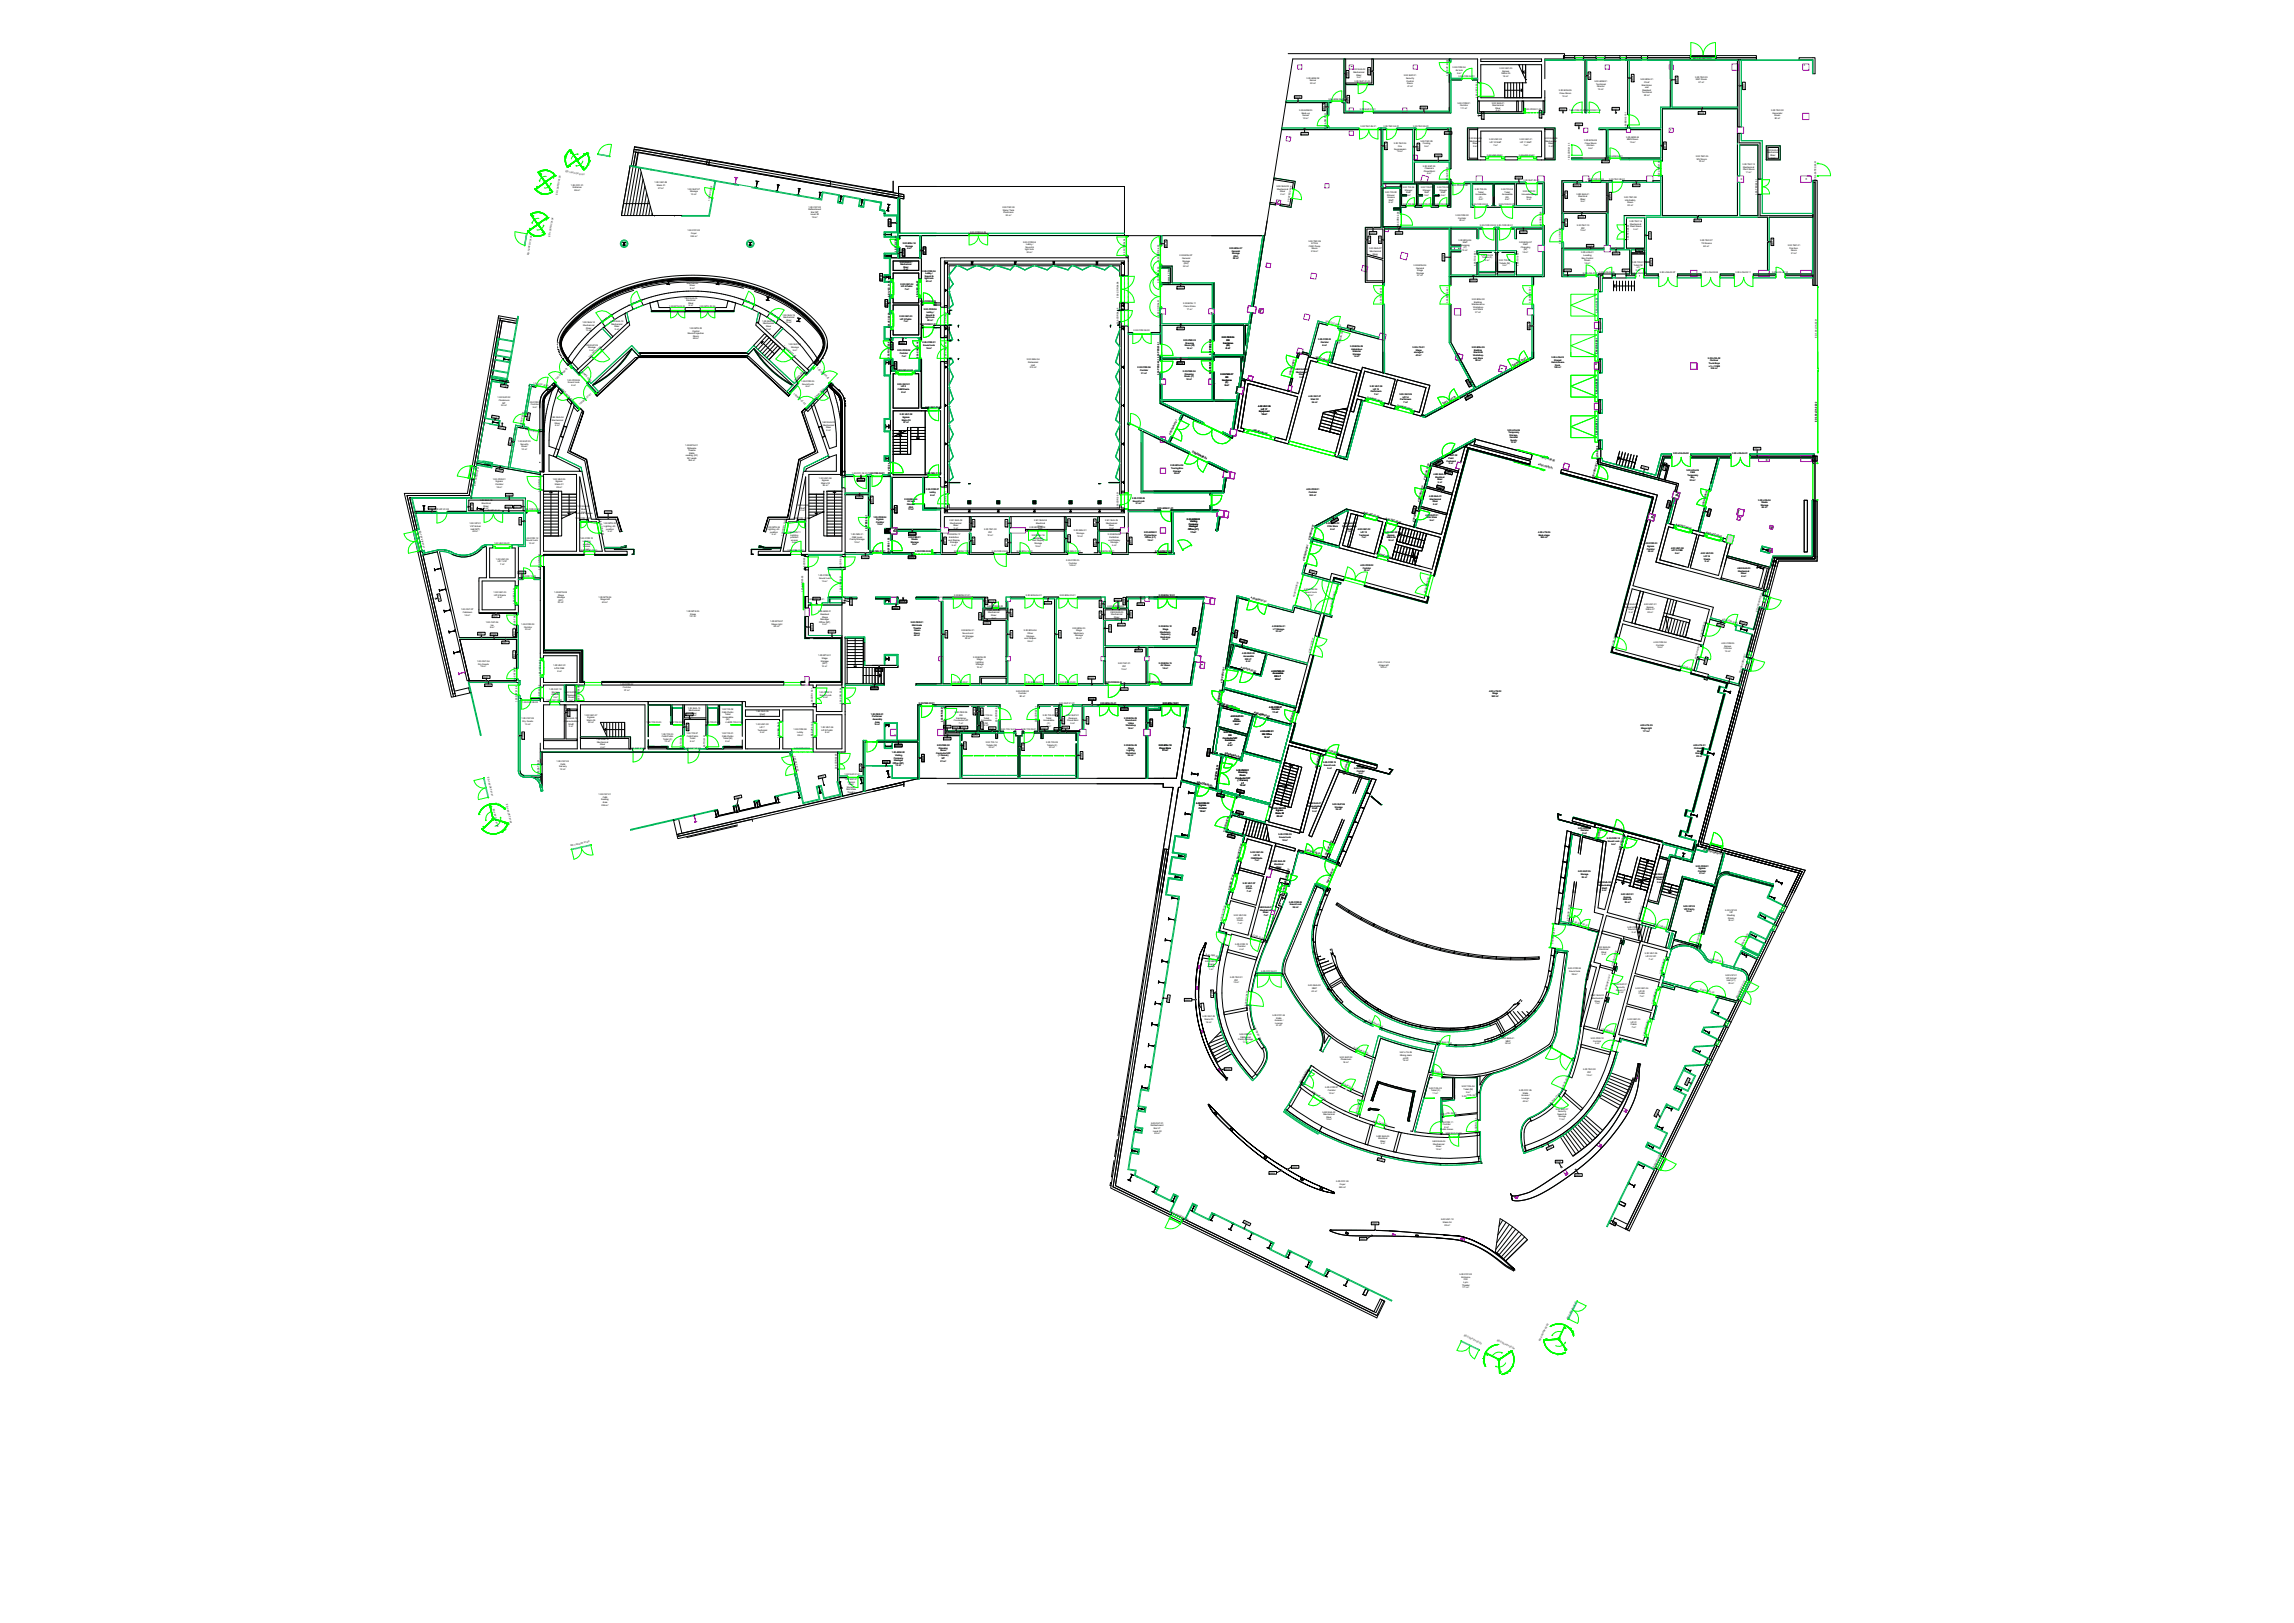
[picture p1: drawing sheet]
<svg xmlns="http://www.w3.org/2000/svg" width="1189mm" height="841mm" viewBox="0 0 1189 841" stroke-linecap="round" stroke-linejoin="round" font-family="sans-serif">
<defs><g id="words">
<g font-size="1.2">
<text x="753" y="35">3.00.COR.04</text>
<text x="777" y="36">3.00.VEC.03</text>
<text x="877" y="31">ED.3.00.TEC.03.01</text>
<text x="677" y="41">3.00.ADM.02</text>
<text x="699" y="40" transform="rotate(-90 699 40)">BW05</text>
<text x="701" y="36">3.00.SHA.02</text>
<text x="701" y="38">Mechanical</text>
<text x="703" y="39">Riser</text>
<text x="703" y="40">3 m²</text>
<text x="710" y="39" transform="rotate(-90 710 39)">BW05</text>
<text x="727" y="40">3.00.SUP.01</text>
<text x="729" y="41">Security</text>
<text x="751" y="39" transform="rotate(-90 751 39)">3.00.SUP.01.02</text>
<text x="754" y="37">Air lock</text>
<text x="755" y="38">5 m²</text>
<text x="756" y="40">3.00.COR.04.01</text>
<text x="778" y="39">Stairs 05</text>
<text x="779" y="37">Egress</text>
<text x="779" y="40">18 m²</text>
<text x="824" y="41" transform="rotate(-90 824 41)">BW06</text>
<text x="850" y="42">3.00.BOH.01</text>
<text x="879" y="40">3.00.TEC.03</text>
<text x="879" y="42">SEC Room</text>
<text x="679" y="42">Server</text>
<text x="679" y="44">20 m²</text>
<text x="702" y="42">3.00.SUP.01.03</text>
<text x="729" y="42">Control</text>
<text x="729" y="44">Room</text>
<text x="729" y="45">41 m²</text>
<text x="808" y="47">3.00.BOH.05</text>
<text x="826" y="42">3.00.ADM.01</text>
<text x="827" y="44">Technical</text>
<text x="828" y="45">Director</text>
<text x="828" y="46">19 m²</text>
<text x="847" y="42" transform="rotate(-90 847 42)">BW06</text>
<text x="851" y="44">Electrician</text>
<text x="851" y="47">Resident</text>
<text x="852" y="43">Chief</text>
<text x="853" y="46">and</text>
<text x="869" y="43" transform="rotate(-90 869 43)">BW06</text>
<text x="880" y="43">27 m²</text>
<text x="904" y="46" transform="rotate(-90 904 46)">LW11</text>
<text x="671" y="51">BW06</text>
<text x="688" y="52">3.00.ADM.02.01</text>
<text x="699" y="53" transform="rotate(-90 699 53)">BW06</text>
<text x="755" y="54">3.00.COR.01</text>
<text x="766" y="51" transform="rotate(-90 766 51)">3.00.VEC.03.01</text>
<text x="773" y="54">3.00.SHA.01</text>
<text x="808" y="49">Crew Room</text>
<text x="810" y="50">19 m²</text>
<text x="851" y="48">Technical</text>
<text x="852" y="50">22 m²</text>
<text x="673" y="57">3.00.ADM.03</text>
<text x="675" y="59">Back-up</text>
<text x="686" y="57" transform="rotate(-90 686 57)">BW06</text>
<text x="705" y="57">3.00.SUP.01.01</text>
<text x="736" y="56">BW06</text>
<text x="757" y="55">Corridor</text>
<text x="757" y="56">111 m²</text>
<text x="773" y="55">Mechanical</text>
<text x="775" y="56">Riser</text>
<text x="775" y="58">4 m²</text>
<text x="790" y="57">3.00.COR.01.04</text>
<text x="808" y="57">GW01</text>
<text x="813" y="57">1.B2.COR.01.31</text>
<text x="821" y="57">1.B2.COR.01.32</text>
<text x="836" y="57">GW01</text>
<text x="880" y="59">BW06</text>
<text x="918" y="58">3.00.TEC.02</text>
<text x="919" y="59">Generator</text>
<text x="675" y="60">Server</text>
<text x="675" y="62">10 m²</text>
<text x="705" y="66">3.00.TEC.06.01</text>
<text x="717" y="66">3.00.TEC.04.01</text>
<text x="732" y="66">3.00.TEC.09.01</text>
<text x="769" y="62" transform="rotate(-90 769 62)">BW05</text>
<text x="799" y="61" transform="rotate(-90 799 61)">BW05</text>
<text x="816" y="65">GW01</text>
<text x="920" y="60">Room</text>
<text x="920" y="62">80 m²</text>
<text x="674" y="70">BW06</text>
<text x="687" y="67" transform="rotate(-90 687 67)">3.00.ADM.03.01</text>
<text x="749" y="69">BW06</text>
<text x="843" y="71">3.00.ADM.04</text>
<text x="843" y="66" transform="rotate(-90 843 66)">3.00.BOH.01.01</text>
<text x="719" y="77" transform="rotate(-90 719 77)">BW06</text>
<text x="722" y="75">3.00.TEC.04</text>
<text x="722" y="78">Suppression</text>
<text x="725" y="76">Fire</text>
<text x="735" y="78" transform="rotate(-90 735 78)">BW06</text>
<text x="736" y="73">3.00.TEC.09</text>
<text x="737" y="75">Cooling</text>
<text x="738" y="76">9 m²</text>
<text x="761" y="72">3.00.SHA.05</text>
<text x="762" y="74">Mechanical</text>
<text x="763" y="75">Riser</text>
<text x="763" y="76">2 m²</text>
<text x="772" y="73">3.00.VEC.02</text>
<text x="772" y="74">Lift 10 Staff</text>
<text x="774" y="75">7 m²</text>
<text x="788" y="73">3.00.VEC.01</text>
<text x="788" y="74">Lift 11 Staff</text>
<text x="790" y="76">7 m²</text>
<text x="801" y="72">3.00.SHA.06</text>
<text x="801" y="74">Mechanical</text>
<text x="802" y="75">Riser</text>
<text x="803" y="76">2 m²</text>
<text x="821" y="73">3.00.BOH.08</text>
<text x="821" y="74">Crew Room</text>
<text x="822" y="76">Kitchen</text>
<text x="823" y="77">9 m²</text>
<text x="843" y="73">BMS Room</text>
<text x="845" y="74">13 m²</text>
<text x="863" y="77" transform="rotate(-90 863 77)">BW06</text>
<text x="724" y="79">14 m²</text>
<text x="744" y="81">BW06</text>
<text x="771" y="81">3.00.VEC.02.01</text>
<text x="787" y="81">3.00.VEC.01.01</text>
<text x="813" y="83" transform="rotate(-90 813 83)">1.B2.COR.01.33</text>
<text x="833" y="81">3.00.ADM.04.01</text>
<text x="879" y="81">3.00.TEC.05</text>
<text x="879" y="83">MV Room</text>
<text x="916" y="78">3.00.SHA.04</text>
<text x="916" y="80">Mechanical</text>
<text x="917" y="81">Riser</text>
<text x="918" y="82">1 m²</text>
<text x="293" y="89" transform="rotate(10 293 89)">ED.1.00.FOY.01.01</text>
<text x="737" y="86">3.00.SUP.03</text>
<text x="738" y="89">Closet BoH</text>
<text x="738" y="88">Cleaners</text>
<text x="830" y="84">BW06</text>
<text x="881" y="84">70 m²</text>
<text x="903" y="86">3.00.TEC.13</text>
<text x="903" y="88">Plant Room</text>
<text x="903" y="87">Mechanical</text>
<text x="905" y="90">11 m²</text>
<text x="339" y="95">1.00.VEC.08</text>
<text x="740" y="90">6 m²</text>
<text x="751" y="94" transform="rotate(-90 751 94)">3.00.SUP.03.01</text>
<text x="785" y="92">BW06</text>
<text x="790" y="94">3.00.SUP.02.01</text>
<text x="823" y="93">3.00.COR.01.03</text>
<text x="834" y="93">3.00.TEC.08.01</text>
<text x="860" y="92" transform="rotate(-90 860 92)">3.00.COR.01.01</text>
<text x="941" y="93" transform="rotate(-90 941 93)">ED.3.00.TEC.02.01</text>
<text x="289" y="101" transform="rotate(-80 289 101)">ED.1.00.FOY.01.03</text>
<text x="296" y="96">1.00.FOY.01</text>
<text x="297" y="98">Entrance</text>
<text x="298" y="99">85 m²</text>
<text x="340" y="96">Stairs 01</text>
<text x="341" y="98">27 m²</text>
<text x="356" y="98">1.00.SUP.07</text>
<text x="358" y="100">Storage</text>
<text x="358" y="101">10 m²</text>
<text x="662" y="97">3.00.SHA.09</text>
<text x="662" y="98">Mechanical</text>
<text x="663" y="100">Riser</text>
<text x="664" y="101">2 m²</text>
<text x="718" y="100">3.00.TOI.02</text>
<text x="719" y="101">Shower</text>
<text x="727" y="98">3.00.TOI.06</text>
<text x="728" y="99">Shower</text>
<text x="729" y="100">Staff</text>
<text x="729" y="102">3 m²</text>
<text x="736" y="98">3.00.TOI.07</text>
<text x="737" y="99">Shower</text>
<text x="738" y="100">Staff</text>
<text x="738" y="102">3 m²</text>
<text x="745" y="98">3.00.TOI.08</text>
<text x="746" y="99">Shower</text>
<text x="747" y="100">Staff</text>
<text x="747" y="102">3 m²</text>
<text x="752" y="96">3.00.COR.02.02</text>
<text x="764" y="98">3.00.TOI.05</text>
<text x="765" y="101">Accessible</text>
<text x="766" y="100">Toilet</text>
<text x="778" y="98">3.00.TOI.04</text>
<text x="778" y="101">Accessible</text>
<text x="780" y="100">Toilet</text>
<text x="789" y="101">Housekeeping</text>
<text x="789" y="100">3.00.SUP.02</text>
<text x="816" y="96">BW06</text>
<text x="817" y="101">3.B2.SHA.01</text>
<text x="846" y="96">BW06</text>
<text x="911" y="101" transform="rotate(-90 911 101)">3.00.TEC.02.01</text>
<text x="368" y="104" transform="rotate(-80 368 104)">1.00.SUP.07.01</text>
<text x="419" y="108">1.00.CAT.02</text>
<text x="519" y="108">2.00.TEC.03</text>
<text x="668" y="104" transform="rotate(-81 668 104)">3.00.TEC.06.04</text>
<text x="719" y="103">Access</text>
<text x="720" y="104">Staff</text>
<text x="720" y="105">6 m²</text>
<text x="727" y="106">3.00.TOI.06.01</text>
<text x="735" y="106">3.00.TOI.07.01</text>
<text x="744" y="106">3.00.TOI.08.01</text>
<text x="763" y="106">3.00.COR.02.04</text>
<text x="766" y="104">4 m²</text>
<text x="767" y="102">(F)</text>
<text x="777" y="106">3.00.COR.02.07</text>
<text x="780" y="104">4 m²</text>
<text x="780" y="102">(M)</text>
<text x="791" y="102">Store</text>
<text x="791" y="104">5 m²</text>
<text x="812" y="103" transform="rotate(-90 812 103)">BW05</text>
<text x="818" y="102">Electrical</text>
<text x="819" y="104">Riser</text>
<text x="819" y="105">9 m²</text>
<text x="835" y="103" transform="rotate(-90 835 103)">BW05</text>
<text x="842" y="103">3.00.TEC.08</text>
<text x="842" y="104">Life Safety</text>
<text x="843" y="105">Room</text>
<text x="843" y="107">20 m²</text>
<text x="419" y="109">Refreshment</text>
<text x="420" y="112">Level 00</text>
<text x="420" y="110">Bar MT</text>
<text x="421" y="113">19 m²</text>
<text x="520" y="109">Water Tank</text>
<text x="520" y="110">Plantroom</text>
<text x="521" y="112">93 m²</text>
<text x="754" y="112">3.00.COR.02</text>
<text x="756" y="113">Corridor</text>
<text x="818" y="113">BW05</text>
<text x="356" y="120">1.00.FOY.02</text>
<text x="461" y="117" transform="rotate(-90 461 117)">IW03</text>
<text x="725" y="118" transform="rotate(-90 725 118)">3.00.COR.02.06</text>
<text x="756" y="115">29 m²</text>
<text x="767" y="117">3.00.COR.02.03</text>
<text x="776" y="117">3.00.COR.02.01</text>
<text x="799" y="118" transform="rotate(-90 799 118)">3.00.COR.02.05</text>
<text x="812" y="117" transform="rotate(-90 812 117)">BW06</text>
<text x="817" y="117">3.00.TEC.10</text>
<text x="819" y="120">13 m²</text>
<text x="820" y="118">IDF</text>
<text x="845" y="115">3.00.TEC.14</text>
<text x="845" y="118">Plant Room</text>
<text x="845" y="116">Mechanical</text>
<text x="847" y="119">5 m²</text>
<text x="878" y="115">BW06</text>
<text x="285" y="123" transform="rotate(-80 285 123)">ED.1.00.FOY.01.04</text>
<text x="358" y="123">334 m²</text>
<text x="358" y="121">Foyer</text>
<text x="503" y="121">2.00.COR.04.08</text>
<text x="530" y="126">2.00.COR.04</text>
<text x="678" y="125">3.00.TEC.06</text>
<text x="710" y="121">BW05</text>
<text x="710" y="126" transform="rotate(-90 710 126)">BW05</text>
<text x="716" y="126" transform="rotate(-90 716 126)">BW05</text>
<text x="723" y="121">BW06</text>
<text x="756" y="125">3.00.BOH.06</text>
<text x="787" y="126">3.00.BOH.07</text>
<text x="788" y="121">BW06</text>
<text x="844" y="124" transform="rotate(-90 844 124)">3.00.TEC.08.02</text>
<text x="856" y="124" transform="rotate(-90 856 124)">BW06</text>
<text x="881" y="125">3.00.TEC.07</text>
<text x="465" y="130" transform="rotate(-90 465 130)">1.00.FOY.02.02</text>
<text x="468" y="126">2.00.BOH.18</text>
<text x="469" y="128">Storage</text>
<text x="470" y="129">4 m²</text>
<text x="480" y="132" transform="rotate(-90 480 132)">BW06</text>
<text x="531" y="130">light lock</text>
<text x="531" y="128">Sound &amp;</text>
<text x="532" y="127">Lobby /</text>
<text x="532" y="131">83 m²</text>
<text x="583" y="132" transform="rotate(-90 583 132)">2.00.COR.04.04</text>
<text x="605" y="128" transform="rotate(-90 605 128)">BW06</text>
<text x="637" y="129">2.00.BOH.07</text>
<text x="638" y="130">General</text>
<text x="639" y="132">Storage</text>
<text x="678" y="128">CHW Pump</text>
<text x="680" y="131">216 m²</text>
<text x="680" y="127">ETS &amp;</text>
<text x="680" y="129">Room</text>
<text x="710" y="129">3.00.SHA.07</text>
<text x="710" y="131">Mechanical</text>
<text x="711" y="132">Riser</text>
<text x="757" y="127">Changing</text>
<text x="758" y="130">13 m²</text>
<text x="758" y="126">Staff</text>
<text x="759" y="129">(F)</text>
<text x="788" y="128">Changing</text>
<text x="789" y="131">14 m²</text>
<text x="789" y="127">Staff</text>
<text x="790" y="130">(M)</text>
<text x="809" y="126" transform="rotate(-90 809 126)">3.00.COR.01.02</text>
<text x="819" y="131">3.00.LOA.01</text>
<text x="822" y="128">BW06</text>
<text x="836" y="132">BW06</text>
<text x="848" y="130">BW02</text>
<text x="882" y="126">TX Rooms</text>
<text x="883" y="128">60 m²</text>
<text x="919" y="127" transform="rotate(-90 919 127)">BW06</text>
<text x="927" y="127">3.00.TEC.01</text>
<text x="927" y="129">Fire Sec.</text>
<text x="928" y="130">Room</text>
<text x="928" y="132">21 m²</text>
<text x="274" y="132" transform="rotate(-80 274 132)">ED.1.00.FOY.01.05</text>
<text x="466" y="136">2.00.SHA.01</text>
<text x="467" y="137">Mechanical</text>
<text x="469" y="133" transform="rotate(-90 469 133)">BW06</text>
<text x="601" y="135" transform="rotate(-90 601 135)">2.00.COR.04.02</text>
<text x="611" y="133">2.00.BOH.07</text>
<text x="613" y="134">General</text>
<text x="613" y="136">Storage</text>
<text x="613" y="137">(RH)</text>
<text x="639" y="134">52 m²</text>
<text x="639" y="133">(RH)</text>
<text x="712" y="133">7 m²</text>
<text x="733" y="138">3.00.BOH.04</text>
<text x="748" y="135" transform="rotate(-90 748 135)">BW06</text>
<text x="765" y="138" transform="rotate(-90 765 138)">3.00.TOI.09.01</text>
<text x="768" y="133">3.00.TOI.09</text>
<text x="768" y="134">Toilets (F)</text>
<text x="770" y="135">3 m²</text>
<text x="777" y="135">3.00.TOI.03</text>
<text x="777" y="137">Toilets (M)</text>
<text x="779" y="138">3 m²</text>
<text x="787" y="138" transform="rotate(-90 787 138)">3.00.TOI.03.01</text>
<text x="820" y="134">Bay Control</text>
<text x="821" y="133">Loading</text>
<text x="821" y="135">Room</text>
<text x="821" y="137">14 m²</text>
<text x="846" y="136">3.00.TOI.01</text>
<text x="847" y="138">Toilet (M</text>
<text x="856" y="138" transform="rotate(-90 856 138)">BW06</text>
<text x="468" y="139">Riser</text>
<text x="468" y="140">2 m²</text>
<text x="478" y="141">2.00.COR.04</text>
<text x="479" y="143">Sound &amp;</text>
<text x="480" y="142">Lobby /</text>
<text x="613" y="138">52 m²</text>
<text x="734" y="139">General</text>
<text x="734" y="142">Storage</text>
<text x="734" y="143">57 m²</text>
<text x="735" y="141">Stage</text>
<text x="811" y="141">BW06</text>
<text x="820" y="142">3.00.LOA.01.01</text>
<text x="829" y="142">3.00.LOA.02.05</text>
<text x="841" y="141">LW11</text>
<text x="846" y="142">3.00.LOA.02.09</text>
<text x="848" y="140">2 m²</text>
<text x="848" y="139">+F)</text>
<text x="860" y="141">3.00.LOA.02.07</text>
<text x="882" y="141">3.00.LOA.02.08</text>
<text x="899" y="141">3.00.LOA.02.11</text>
<text x="919" y="142">3.00.LOA.02.10</text>
<text x="356" y="146">1.00.SHA.03</text>
<text x="356" y="147">Mechanical</text>
<text x="358" y="148">Riser</text>
<text x="358" y="150">8 m²</text>
<text x="457" y="145" transform="rotate(-90 457 145)">IW03</text>
<text x="467" y="148">2.00.VEC.04</text>
<text x="467" y="149">Lift 4 Public</text>
<text x="479" y="145">light lock</text>
<text x="480" y="146">83 m²</text>
<text x="601" y="147" transform="rotate(-90 601 147)">2.00.COR.04.00</text>
<text x="606" y="147" transform="rotate(-90 606 147)">Cleaners Closet</text>
<text x="610" y="150">BW06</text>
<text x="762" y="146">BW06</text>
<text x="355" y="155">1.B2.SHA.08</text>
<text x="384" y="155" transform="rotate(23 384 155)">1.00.SHA.16.02</text>
<text x="461" y="154" transform="rotate(-90 461 154)">2.B1.VEC.01.02</text>
<text x="469" y="150">7 m²</text>
<text x="476" y="154" transform="rotate(-90 476 154)">2.B1.VEC.02.02</text>
<text x="580" y="154" transform="rotate(-90 580 154)">2.00.COR.04.06</text>
<text x="763" y="155">3.00.BOH.02</text>
<text x="326" y="159" transform="rotate(-22 326 159)">1.00.SHA.10.02</text>
<text x="347" y="159">1.00.MTS.02.03</text>
<text x="356" y="156">Electrical</text>
<text x="357" y="157">Riser</text>
<text x="357" y="159">6 m²</text>
<text x="362" y="159">1.00.MTS.02.04</text>
<text x="398" y="162" transform="rotate(33 398 162)">1.00.SHA.16.01</text>
<text x="460" y="159" transform="rotate(-90 460 159)">IW03</text>
<text x="477" y="157">2.00.COR.04.03</text>
<text x="479" y="161">2.00.COR.04</text>
<text x="613" y="158">2.00.BOH.11</text>
<text x="614" y="159">Piano Store</text>
<text x="615" y="160">17 m²</text>
<text x="716" y="157" transform="rotate(-90 716 157)">3.00.TEC.06.02</text>
<text x="751" y="157" transform="rotate(-90 751 157)">3.00.BOH.04.01</text>
<text x="763" y="158">Maintenance</text>
<text x="764" y="160">Workshop</text>
<text x="764" y="161">and Store</text>
<text x="764" y="157">Building</text>
<text x="793" y="157" transform="rotate(-90 793 157)">3.00.BOH.02.01</text>
<text x="302" y="168">1.00.SHA.10</text>
<text x="311" y="168" transform="rotate(-35 311 168)">1.00.SHA.10.01</text>
<text x="316" y="167">1.00.SHA.19</text>
<text x="395" y="167">1.00.SHA.20</text>
<text x="406" y="164">1.00.SHA.16</text>
<text x="406" y="165">Mechanical</text>
<text x="407" y="168">13 m²</text>
<text x="408" y="166">Riser</text>
<text x="466" y="164">2.00.VEC.03</text>
<text x="466" y="166">Lift 3 Public</text>
<text x="468" y="167">7 m²</text>
<text x="480" y="165">light lock</text>
<text x="480" y="164">Sound &amp;</text>
<text x="480" y="162">Lobby /</text>
<text x="481" y="166">83 m²</text>
<text x="601" y="164" transform="rotate(-90 601 164)">2.00.COR.04.01</text>
<text x="687" y="167" transform="rotate(15 687 167)">3.00.TEC.06.03</text>
<text x="765" y="162">37 m²</text>
<text x="828" y="162" transform="rotate(-90 828 162)">3.00.LOA.02.02</text>
<text x="302" y="169">Mechanical</text>
<text x="304" y="172">13 m²</text>
<text x="304" y="170">Riser</text>
<text x="317" y="168">Mechanical</text>
<text x="318" y="170">Riser</text>
<text x="319" y="171">2 m²</text>
<text x="356" y="173">Room/Projection</text>
<text x="357" y="171">1.00.MTS.02</text>
<text x="359" y="172">Control</text>
<text x="395" y="168">Mechanical</text>
<text x="397" y="169">Riser</text>
<text x="397" y="171">2 m²</text>
<text x="461" y="170" transform="rotate(-90 461 170)">2.B1.VEC.02.03</text>
<text x="477" y="168">2.00.COR.01.01</text>
<text x="490" y="170" transform="rotate(-90 490 170)">2.00.COR.04.07</text>
<text x="580" y="168" transform="rotate(-90 580 168)">2.00.COR.04.05</text>
<text x="588" y="172">2.00.COR.06.02</text>
<text x="610" y="171">BW06</text>
<text x="698" y="169" transform="rotate(16 698 169)">BW06</text>
<text x="793" y="171" transform="rotate(-90 793 171)">BW06</text>
<text x="303" y="179">1.00.SUP.05</text>
<text x="359" y="175">Room</text>
<text x="359" y="176">68 m²</text>
<text x="406" y="180" transform="rotate(43 406 180)">1.00.MTS.02.05</text>
<text x="409" y="179">1.00.SUP.04</text>
<text x="466" y="178">IW03</text>
<text x="478" y="178">2.00.COR.01</text>
<text x="478" y="179">Sound Lock</text>
<text x="613" y="177">2.00.PER.03</text>
<text x="614" y="179">Room (M)</text>
<text x="614" y="178">Dressing</text>
<text x="633" y="175">2.00.PER.06</text>
<text x="634" y="178">Sanitaries</text>
<text x="636" y="179">(M)</text>
<text x="636" y="177">DR</text>
<text x="683" y="176">3.00.COR.03</text>
<text x="684" y="178">Corridor</text>
<text x="685" y="179">6 m²</text>
<text x="694" y="179" transform="rotate(-75 694 179)">3.00.BOH.09.01</text>
<text x="700" y="180">3.00.BOH.09</text>
<text x="942" y="175" transform="rotate(-90 942 175)">ED.3.00.LOA.02.01</text>
<text x="305" y="181">Storage</text>
<text x="306" y="185" transform="rotate(-43 306 185)">1.00.MTS.02.06</text>
<text x="306" y="182">5 m²</text>
<text x="410" y="180">Storage</text>
<text x="411" y="182">5 m²</text>
<text x="461" y="185" transform="rotate(-90 461 185)">1.00.FOY.02.04</text>
<text x="463" y="181" transform="rotate(-90 463 181)">IW03</text>
<text x="465" y="182">2.00.COR.08</text>
<text x="466" y="183">Corridor</text>
<text x="467" y="185">7 m²</text>
<text x="476" y="185" transform="rotate(-90 476 185)">2.00.COR.01.16</text>
<text x="480" y="181">15 m²</text>
<text x="490" y="185" transform="rotate(-90 490 185)">2.00.COR.01.02</text>
<text x="601" y="185" transform="rotate(-90 601 185)">2.00.PER.03.01</text>
<text x="615" y="181">14 m²</text>
<text x="628" y="184" transform="rotate(-90 628 184)">2.00.PER.06.01</text>
<text x="635" y="181">8 m²</text>
<text x="682" y="185" transform="rotate(15 682 185)">3.00.COR.03.01</text>
<text x="700" y="181">Hazardous</text>
<text x="701" y="183">Material</text>
<text x="701" y="184">Storage</text>
<text x="702" y="185">14 m²</text>
<text x="732" y="180">3.00.LTS.01</text>
<text x="733" y="183">storage 2</text>
<text x="734" y="182">Stage</text>
<text x="734" y="184">40 m²</text>
<text x="763" y="180">3.00.BOH.03</text>
<text x="764" y="184">Workshop</text>
<text x="764" y="186">and Store</text>
<text x="764" y="183">Electrical</text>
<text x="764" y="182">Building</text>
<text x="804" y="186">3.00.LOA.03</text>
<text x="828" y="183" transform="rotate(-90 828 183)">3.00.LOA.02.01</text>
<text x="885" y="186">3.00.LOA.02</text>
<text x="301" y="192" transform="rotate(47 301 192)">1.00.MTS.02.02</text>
<text x="423" y="191" transform="rotate(43 423 191)">1.00.COR.05.01</text>
<text x="464" y="191" transform="rotate(-90 464 191)">BW05</text>
<text x="532" y="187">2.00.REH.04</text>
<text x="533" y="188">Rehearsal</text>
<text x="534" y="191">319 m²</text>
<text x="534" y="190">Hall</text>
<text x="590" y="191">2.00.COR.06</text>
<text x="610" y="189">BW06</text>
<text x="671" y="192">4.B2.SHA.04</text>
<text x="765" y="187">28 m²</text>
<text x="784" y="190" transform="rotate(-29 784 190)">3.00.BOH.03.01</text>
<text x="804" y="188">Get-in/Scene</text>
<text x="805" y="191">109 m²</text>
<text x="806" y="187">Shared</text>
<text x="806" y="190">Dock</text>
<text x="886" y="189">Truck Bays</text>
<text x="886" y="190">x 3 +1 F&amp;B</text>
<text x="886" y="187">Outdoor</text>
<text x="887" y="191">334 m²</text>
<text x="288" y="197" transform="rotate(-43 288 197)">1.00.COR.06.01</text>
<text x="294" y="197">1.00.COR.06</text>
<text x="415" y="198">1.00.COR.05</text>
<text x="465" y="192">2.B2.VEC.01.02</text>
<text x="591" y="192">Corridor</text>
<text x="591" y="194">31 m²</text>
<text x="601" y="194" transform="rotate(-90 601 194)">2.00.PER.04.01</text>
<text x="613" y="193">2.00.PER.04</text>
<text x="614" y="196">Room (F)</text>
<text x="614" y="194">Dressing</text>
<text x="615" y="197">18 m²</text>
<text x="628" y="194" transform="rotate(-90 628 194)">2.00.PER.07.01</text>
<text x="633" y="195">2.00.PER.07</text>
<text x="633" y="197">Sanitaries</text>
<text x="635" y="196">DR</text>
<text x="669" y="194" transform="rotate(-75 669 194)">3.00.TEC.06.05</text>
<text x="672" y="193">Mechanical</text>
<text x="673" y="195">Riser</text>
<text x="673" y="196">3 m²</text>
<text x="760" y="197" transform="rotate(62 760 197)">BW06</text>
<text x="260" y="200" transform="rotate(10 260 200)">BW06</text>
<text x="276" y="199" transform="rotate(10 276 199)">1.00.FOY.02.01</text>
<text x="290" y="201" transform="rotate(47 290 201)">1.B2.SHA.04.01</text>
<text x="294" y="199">Sound Lock</text>
<text x="296" y="200">6 m²</text>
<text x="411" y="204" transform="rotate(43 411 204)">1.00.MTA.01.02</text>
<text x="412" y="198" transform="rotate(-47 412 198)">1.00.MTS.02.01</text>
<text x="416" y="199">Sound Lock</text>
<text x="418" y="201">6 m²</text>
<text x="465" y="199">2.00.VEC.01</text>
<text x="465" y="202">F&amp;B/Waste</text>
<text x="467" y="201">Lift 2</text>
<text x="467" y="203">8 m²</text>
<text x="635" y="200">9 m²</text>
<text x="635" y="199">(F)</text>
<text x="710" y="200">3.00.VEC.04</text>
<text x="710" y="203">Performers</text>
<text x="712" y="202">Lift 13</text>
<text x="258" y="206">1.00.SUP.02</text>
<text x="258" y="208">Cloakroom</text>
<text x="260" y="209">MT</text>
<text x="274" y="209">1.00.COR.07</text>
<text x="301" y="210" transform="rotate(-43 301 210)">1.00.MTA.01.01</text>
<text x="422" y="208" transform="rotate(-47 422 208)">1.B2.SHA.02.01</text>
<text x="678" y="206">4.00.VEC.07</text>
<text x="679" y="207">Stair 02</text>
<text x="680" y="209">36 m²</text>
<text x="709" y="206" transform="rotate(15 709 206)">3.00.VEC.04.01</text>
<text x="712" y="204">7 m²</text>
<text x="725" y="205">3.00.VEC.05</text>
<text x="726" y="207">Performers</text>
<text x="727" y="206">Lift 14</text>
<text x="727" y="209">7 m²</text>
<text x="748" y="210" transform="rotate(-29 748 210)">3.00.LTS.01.01</text>
<text x="760" y="207" transform="rotate(-29 760 207)">BW06</text>
<text x="828" y="204" transform="rotate(-90 828 204)">3.00.LOA.02.03</text>
<text x="260" y="211">24 m²</text>
<text x="275" y="210">Corridor</text>
<text x="276" y="211">5 m²</text>
<text x="466" y="215">2.00.VEC.02</text>
<text x="480" y="211">2.00.VEC.02.02</text>
<text x="652" y="211">4.00.VEC.06</text>
<text x="653" y="214">Equipment</text>
<text x="654" y="212">Lift 17</text>
<text x="654" y="215">19 m²</text>
<text x="724" y="210" transform="rotate(15 724 210)">3.00.VEC.05.01</text>
<text x="255" y="216" transform="rotate(10 255 216)">IW02</text>
<text x="258" y="222" transform="rotate(10 258 222)">BW06</text>
<text x="270" y="221" transform="rotate(-80 270 221)">1.00.SUP.02.01</text>
<text x="274" y="218" transform="rotate(-80 274 218)">BW06</text>
<text x="285" y="217">1.B2.SHA.04</text>
<text x="286" y="218">Mechanical</text>
<text x="288" y="220">Riser</text>
<text x="288" y="221">6 m²</text>
<text x="426" y="219">1.B2.SHA.02</text>
<text x="427" y="221">Mechanical</text>
<text x="428" y="222">Riser</text>
<text x="467" y="218">Stairs 03</text>
<text x="468" y="217">Egress</text>
<text x="468" y="219">27 m²</text>
<text x="942" y="218" transform="rotate(-90 942 218)">ED.3.00.LOA.02.02</text>
<text x="272" y="223" transform="rotate(10 272 223)">1.00.SUP.03.01</text>
<text x="428" y="223">6 m²</text>
<text x="607" y="225" transform="rotate(-64 607 225)">4.00.COR.01.01</text>
<text x="649" y="223" transform="rotate(15 649 223)">4.00.VEC.06.01</text>
<text x="781" y="223">3.00.LOA.06</text>
<text x="782" y="224">Temporary</text>
<text x="782" y="226">Storage,</text>
<text x="782" y="227">General</text>
<text x="828" y="225" transform="rotate(-90 828 225)">3.00.LOA.02.04</text>
<text x="264" y="231" transform="rotate(-80 264 231)">BW06</text>
<text x="268" y="229">1.00.SUP.03</text>
<text x="270" y="230">Security</text>
<text x="270" y="232">Room</text>
<text x="270" y="233">10 m²</text>
<text x="355" y="231">1.00.MTA.01</text>
<text x="356" y="232">Midscale</text>
<text x="357" y="234">Theatre</text>
<text x="783" y="228">Supply</text>
<text x="783" y="230">13 m²</text>
<text x="909" y="233">LW11</text>
<text x="356" y="236">seating (00)</text>
<text x="356" y="238">391 seats</text>
<text x="357" y="239">354 m²</text>
<text x="357" y="235">Stalls</text>
<text x="618" y="234" transform="rotate(26 618 234)">2.00.COR.06.01</text>
<text x="749" y="236">4.00.SUP.02</text>
<text x="750" y="239">Cupboard</text>
<text x="751" y="238">Paint</text>
<text x="798" y="237" transform="rotate(15 798 237)">4.00.LTS.05.02</text>
<text x="828" y="239" transform="rotate(-90 828 239)">3.00.LOA.02.06</text>
<text x="867" y="235">3.00.LOA.05.02</text>
<text x="898" y="235">3.00.LOA.04.01</text>
<text x="257" y="244" transform="rotate(10 257 244)">BW06</text>
<text x="441" y="245">1.00.FOY.02.03</text>
<text x="450" y="245">1.00.COR.04.01</text>
<text x="480" y="246">2.B2.FBS.01.03</text>
<text x="607" y="242">2.00.BOH.08</text>
<text x="607" y="243">Touring Box</text>
<text x="608" y="244">Storage</text>
<text x="608" y="246">28 m²</text>
<text x="745" y="241" transform="rotate(-29 745 241)">BW06</text>
<text x="749" y="245" transform="rotate(15 749 245)">BW04</text>
<text x="751" y="241">3 m²</text>
<text x="797" y="241" transform="rotate(15 797 241)">4.00.LTS.05.01</text>
<text x="851" y="242" transform="rotate(15 851 242)">LW11</text>
<text x="863" y="244" transform="rotate(-75 863 244)">LW11</text>
<text x="874" y="244">3.00.LOA.05</text>
<text x="876" y="245">F&amp;B</text>
<text x="247" y="252" transform="rotate(-80 247 252)">ED.1.00.COR.01.01</text>
<text x="255" y="249">1.00.COR.01</text>
<text x="257" y="251">Corridor</text>
<text x="257" y="250">Egress</text>
<text x="286" y="249">1.00.VEC.05</text>
<text x="288" y="251">Stairs 01</text>
<text x="288" y="250">Egress</text>
<text x="424" y="248">1.00.VEC.06</text>
<text x="426" y="251">Stairs 02</text>
<text x="426" y="249">Egress</text>
<text x="444" y="249">BW06</text>
<text x="461" y="247" transform="rotate(-90 461 247)">2.B1.VEC.04.01</text>
<text x="739" y="249" transform="rotate(-75 739 249)">4.00.COR.01.03</text>
<text x="743" y="246">4.B2.SHA.02</text>
<text x="744" y="248">Electrical</text>
<text x="745" y="249">Riser</text>
<text x="745" y="250">5 m²</text>
<text x="826" y="248" transform="rotate(-75 826 248)">4.00.COR.03.01</text>
<text x="875" y="247">Temporary</text>
<text x="876" y="249">23 m²</text>
<text x="876" y="248">Bay</text>
<text x="257" y="253">18 m²</text>
<text x="262" y="257">BW08</text>
<text x="280" y="255" transform="rotate(-90 280 255)">1.00.COR.01.01</text>
<text x="288" y="253">22 m²</text>
<text x="426" y="252">26 m²</text>
<text x="480" y="254">2.00.COR.07</text>
<text x="482" y="255">Lobby</text>
<text x="482" y="257">6 m²</text>
<text x="677" y="254">4.00.COR.01</text>
<text x="678" y="256">Corridor</text>
<text x="679" y="257">332 m²</text>
<text x="741" y="258">4.00.SHA.01</text>
<text x="745" y="252" transform="rotate(15 745 252)">BW04</text>
<text x="222" y="264">IDW13</text>
<text x="249" y="260">1.00.SHA.18</text>
<text x="250" y="261">Electrical</text>
<text x="251" y="263">Riser</text>
<text x="251" y="264">5 m²</text>
<text x="262" y="263">BW08</text>
<text x="266" y="263">IDW13</text>
<text x="299" y="263">1.00.SHA.09</text>
<text x="413" y="262">1.00.SHA.06</text>
<text x="415" y="264">Shaft</text>
<text x="444" y="258">BW06</text>
<text x="452" y="261" transform="rotate(-90 452 261)">BW06</text>
<text x="469" y="259">2.00.REH.05</text>
<text x="470" y="262">Dimmer</text>
<text x="470" y="260">AV and</text>
<text x="471" y="263">(RH)</text>
<text x="490" y="263" transform="rotate(-90 490 263)">2.00.COR.07.01</text>
<text x="580" y="263" transform="rotate(-90 580 263)">2.00.COR.05.01</text>
<text x="587" y="259">2.00.COR.05</text>
<text x="587" y="260">Sound Lock</text>
<text x="589" y="261">21 m²</text>
<text x="600" y="264">2.00.ADM.01.01</text>
<text x="736" y="260" transform="rotate(-75 736 260)">4.00.COR.01.05</text>
<text x="741" y="259">Mechanical</text>
<text x="743" y="260">Riser</text>
<text x="743" y="262">5 m²</text>
<text x="865" y="263" transform="rotate(-75 865 263)">BW06</text>
<text x="883" y="262" transform="rotate(-75 883 262)">3.00.LOA.05.01</text>
<text x="911" y="259">3.00.LOA.04</text>
<text x="912" y="262">Storage</text>
<text x="913" y="261">Waste</text>
<text x="913" y="263">84 m²</text>
<text x="225" y="264">1.00.VIP.01.02</text>
<text x="245" y="264" transform="rotate(-90 245 264)">BW08</text>
<text x="252" y="265">1.00.VIP.01.01</text>
<text x="271" y="264">1.00.COR.01.02</text>
<text x="298" y="267">Technical Spaces</text>
<text x="298" y="269">1.00.COR.10.01</text>
<text x="301" y="264">Shaft</text>
<text x="301" y="266">2 m²</text>
<text x="311" y="269" transform="rotate(79 311 269)">2.B1.COR.03.02</text>
<text x="314" y="266">AW20</text>
<text x="411" y="269">1.00.COR.11.03</text>
<text x="415" y="265">2 m²</text>
<text x="453" y="268">1.00.COR.04</text>
<text x="454" y="270">Egress</text>
<text x="465" y="266" transform="rotate(-90 465 266)">BW06</text>
<text x="471" y="264">17 m²</text>
<text x="615" y="269">2.00.ADM.02</text>
<text x="707" y="266" transform="rotate(15 707 266)">4.B2.VEC.01.03</text>
<text x="718" y="269" transform="rotate(15 718 269)">4.B1.VEC.02.02</text>
<text x="733" y="266" transform="rotate(-74 733 266)">BW06</text>
<text x="739" y="267">4.00.SUP.01</text>
<text x="739" y="269">FOH Store</text>
<text x="741" y="270">5 m²</text>
<text x="886" y="267" transform="rotate(-75 886 267)">BW06</text>
<text x="217" y="275" transform="rotate(77 217 275)">ED.1.00.VIP.01.01</text>
<text x="243" y="272">1.00.VIP.01</text>
<text x="244" y="273">VIP Arrival</text>
<text x="244" y="274">Hall (MT)</text>
<text x="245" y="276">40 m²</text>
<text x="270" y="272" transform="rotate(-90 270 272)">BW06</text>
<text x="313" y="272">1.00.MTS.03</text>
<text x="313" y="273">Lighting ctrl.</text>
<text x="314" y="274">position</text>
<text x="315" y="276">5 m²</text>
<text x="398" y="273">1.00.MTS.04</text>
<text x="398" y="275">Lighting ctrl.</text>
<text x="449" y="275" transform="rotate(-90 449 275)">1.00.FBS.01.01</text>
<text x="454" y="271">Corridor</text>
<text x="455" y="272">13 m²</text>
<text x="492" y="270">2.B1.SHA.02</text>
<text x="493" y="271">Mechanical</text>
<text x="494" y="273">Riser</text>
<text x="494" y="274">2 m²</text>
<text x="505" y="273" transform="rotate(-90 505 273)">BW05</text>
<text x="510" y="275">2.00.TEC.02</text>
<text x="522" y="273" transform="rotate(-90 522 273)">BW05</text>
<text x="534" y="274">2.00.BOH.16.02</text>
<text x="536" y="270">2.B1.SHA.04</text>
<text x="537" y="272">Electrical</text>
<text x="538" y="273">Riser</text>
<text x="538" y="274">5 m²</text>
<text x="554" y="273" transform="rotate(-90 554 273)">BW05</text>
<text x="557" y="275">2.00.REH.01</text>
<text x="568" y="273" transform="rotate(-90 568 273)">BW05</text>
<text x="573" y="270">2.B1.SHA.05</text>
<text x="573" y="271">Mechanical</text>
<text x="575" y="273">Riser</text>
<text x="575" y="274">2 m²</text>
<text x="616" y="275">Office (LT)</text>
<text x="616" y="272">Company</text>
<text x="616" y="273">Manager</text>
<text x="617" y="271">Visiting</text>
<text x="617" y="276">11 m²</text>
<text x="687" y="272">4.00.BOH.02</text>
<text x="688" y="273">FOH Store</text>
<text x="690" y="274">6 m²</text>
<text x="690" y="271" transform="rotate(-29 690 271)">BW06</text>
<text x="696" y="273">Pressurisation</text>
<text x="696" y="272">4.00.SHA.02</text>
<text x="698" y="274">Shaft</text>
<text x="698" y="276">1 m²</text>
<text x="704" y="275">4.00.VEC.02</text>
<text x="733" y="270" transform="rotate(-75 733 270)">4.00.SUP.01.01</text>
<text x="868" y="272" transform="rotate(15 868 272)">4.B2.VEC.04.02</text>
<text x="272" y="279">1.00.COR.12</text>
<text x="273" y="280">Sound Lock</text>
<text x="274" y="282">10 m²</text>
<text x="301" y="279">1.00.COR.10</text>
<text x="302" y="281">Lighting</text>
<text x="399" y="276">position</text>
<text x="400" y="277">5 m²</text>
<text x="406" y="278" transform="rotate(-79 406 278)">1.00.COR.11.02</text>
<text x="408" y="276">1.00.COR.11</text>
<text x="410" y="278">Lighting</text>
<text x="410" y="279">position</text>
<text x="410" y="280">access</text>
<text x="411" y="282">5 m²</text>
<text x="440" y="280">Pantry/Storage</text>
<text x="441" y="277">1.00.FBS.01</text>
<text x="442" y="279">F&amp;B Local</text>
<text x="443" y="281">12 m²</text>
<text x="471" y="279">2.00.FBS.01</text>
<text x="471" y="277">BW06</text>
<text x="472" y="281">Storage</text>
<text x="472" y="280">Waste</text>
<text x="490" y="282" transform="rotate(-90 490 282)">BW06</text>
<text x="491" y="277">2.00.BOH.17</text>
<text x="491" y="280">and Display</text>
<text x="492" y="279">Exhibition</text>
<text x="492" y="281">Storage</text>
<text x="505" y="282" transform="rotate(-90 505 282)">BW06</text>
<text x="512" y="278">12 m²</text>
<text x="512" y="276">IDF</text>
<text x="535" y="278">2.00.BOH.16</text>
<text x="535" y="281">and Display</text>
<text x="536" y="279">Exhibition</text>
<text x="536" y="282">Storage</text>
<text x="554" y="281" transform="rotate(-90 554 281)">BW06</text>
<text x="558" y="277">Storage</text>
<text x="558" y="278">10 m²</text>
<text x="574" y="277">2.00.BOH.06</text>
<text x="575" y="280">and Display</text>
<text x="575" y="279">Exhibition</text>
<text x="576" y="281">Storage</text>
<text x="593" y="276">2.00.ADM.01</text>
<text x="593" y="278">Productions</text>
<text x="594" y="279">Office (LT)</text>
<text x="595" y="280">15 m²</text>
<text x="679" y="280" transform="rotate(-75 679 280)">4.00.BOH.02.01</text>
<text x="704" y="278">Technical</text>
<text x="705" y="276">Lift 12</text>
<text x="706" y="279">7 m²</text>
<text x="718" y="276">4.00.VEC.03</text>
<text x="719" y="279">Stairs 06</text>
<text x="719" y="278">Egress</text>
<text x="719" y="280">16 m²</text>
<text x="797" y="276">4.00.LTS.05</text>
<text x="797" y="278">Back stage</text>
<text x="798" y="279">265 m²</text>
<text x="884" y="276" transform="rotate(15 884 276)">4.B2.VEC.05.02</text>
<text x="256" y="282">1.00.VEC.09.01</text>
<text x="301" y="285">2.B1.COR.03.01</text>
<text x="302" y="282">position</text>
<text x="302" y="283">access</text>
<text x="303" y="285">5 m²</text>
<text x="408" y="285">1.00.COR.11.01</text>
<text x="451" y="286">2.B2.FBS.01.01</text>
<text x="461" y="287" transform="rotate(-90 461 287)">2.B2.FBS.01.02</text>
<text x="473" y="283">9 m²</text>
<text x="474" y="286">2.00.COR.03.04</text>
<text x="493" y="283">5 m²</text>
<text x="494" y="286">2.00.BOH.17.01</text>
<text x="514" y="286">2.00.COR.03.05</text>
<text x="522" y="283" transform="rotate(-90 522 283)">BW06</text>
<text x="527" y="286">2.00.BOH.16.01</text>
<text x="536" y="283">10 m²</text>
<text x="552" y="286">2.00.REH.01.01</text>
<text x="568" y="283" transform="rotate(-90 568 283)">BW06</text>
<text x="569" y="286">2.00.BOH.06.01</text>
<text x="576" y="283">5 m²</text>
<text x="586" y="282" transform="rotate(-90 586 282)">BW05</text>
<text x="599" y="286">2.00.ADM.01.02</text>
<text x="713" y="287" transform="rotate(15 713 287)">4.B1.VEC.02.01</text>
<text x="852" y="282">4.00.COR.03</text>
<text x="853" y="285">Corridor</text>
<text x="854" y="283">Egress</text>
<text x="854" y="286">55 m²</text>
<text x="866" y="284">4.00.VEC.08</text>
<text x="866" y="286">Lift 15 F&amp;B</text>
<text x="868" y="287">9 m²</text>
<text x="881" y="287">4.00.VEC.09</text>
<text x="257" y="290">1.00.VEC.09</text>
<text x="258" y="291">Lift 1 VIP</text>
<text x="259" y="293">7 m²</text>
<text x="447" y="289">BW06</text>
<text x="471" y="289">BW06</text>
<text x="553" y="291">2.00.COR.03</text>
<text x="554" y="292">Corridor</text>
<text x="554" y="293">145 m²</text>
<text x="676" y="291" transform="rotate(-75 676 291)">4.00.COR.02.01</text>
<text x="705" y="293">4.00.COR.02</text>
<text x="883" y="289">Lift 16</text>
<text x="883" y="290">Waste</text>
<text x="884" y="291">9 m²</text>
<text x="269" y="297">BW06</text>
<text x="269" y="299">1.00.COR.12.02</text>
<text x="280" y="295" transform="rotate(-90 280 295)">1.00.COR.12.01</text>
<text x="417" y="296" transform="rotate(-90 417 296)">1.00.COR.03.03</text>
<text x="424" y="299">1.00.COR.03</text>
<text x="436" y="296" transform="rotate(-90 436 296)">2.00.COR.03.01</text>
<text x="679" y="296" transform="rotate(16 679 296)">BW06</text>
<text x="706" y="295">Corridor</text>
<text x="707" y="296">30 m²</text>
<text x="900" y="295">4.B2.SHA.03</text>
<text x="901" y="296">Mechanical</text>
<text x="902" y="298">Riser</text>
<text x="903" y="299">6 m²</text>
<text x="424" y="300">Sound Lock</text>
<text x="426" y="301">13 m²</text>
<text x="676" y="306">4.00.COR.06</text>
<text x="227" y="308" transform="rotate(76 227 308)">IW03</text>
<text x="256" y="307">1.00.VEC.03</text>
<text x="256" y="309">Lift 5 Waste</text>
<text x="258" y="310">8 m²</text>
<text x="287" y="307">1.00.MTS.08</text>
<text x="289" y="310">Storage</text>
<text x="289" y="309">Stage</text>
<text x="289" y="311">(MT)</text>
<text x="310" y="310">1.00.MTS.06</text>
<text x="311" y="311">Stage left</text>
<text x="416" y="307" transform="rotate(-90 416 307)">1.00.COR.03.02</text>
<text x="419" y="311">1.00.ADM.01.01</text>
<text x="421" y="311">BW09</text>
<text x="436" y="307" transform="rotate(-90 436 307)">1.00.COR.03.01</text>
<text x="495" y="309">2.00.BOH.01.01</text>
<text x="512" y="312">BW05</text>
<text x="532" y="309">2.00.BOH.04.01</text>
<text x="549" y="309">2.00.BOH.03.01</text>
<text x="578" y="311">BW05</text>
<text x="601" y="309">2.00.BOH.12.01</text>
<text x="648" y="310" transform="rotate(15 648 310)">4.00.BOH.01.01</text>
<text x="671" y="310" transform="rotate(-75 671 310)">4.00.COR.06.01</text>
<text x="676" y="307">Sound Lock</text>
<text x="678" y="309">10 m²</text>
<text x="739" y="307" transform="rotate(-75 739 307)">4.00.COR.02.02</text>
<text x="239" y="316">1.00.CAT.07</text>
<text x="240" y="318">Coldroom</text>
<text x="267" y="313" transform="rotate(-90 267 313)">1.00.VEC.03.01</text>
<text x="289" y="313">30 m²</text>
<text x="312" y="312">63 m²</text>
<text x="356" y="317">1.00.MTS.05</text>
<text x="424" y="317">1.00.ADM.01</text>
<text x="441" y="313" transform="rotate(-90 441 313)">BW13</text>
<text x="463" y="315">IW02</text>
<text x="466" y="312">BW06</text>
<text x="512" y="315">2.00.COR.03.02</text>
<text x="512" y="313" transform="rotate(-90 512 313)">BW06</text>
<text x="512" y="317">2.B2.SHA.04</text>
<text x="512" y="318">Mechanical</text>
<text x="541" y="313">BW06</text>
<text x="571" y="315" transform="rotate(-90 571 315)">BW06</text>
<text x="574" y="315">2.00.COR.03.03</text>
<text x="575" y="317">2.B2.SHA.05</text>
<text x="583" y="313" transform="rotate(-90 583 313)">BW06</text>
<text x="589" y="314">BW06</text>
<text x="690" y="314" transform="rotate(-75 690 314)">4.00.LTS.06.02</text>
<text x="842" y="315">Pressurisation</text>
<text x="842" y="314">4.B2.SHA.01</text>
<text x="844" y="316">Shaft</text>
<text x="844" y="318">2 m²</text>
<text x="852" y="314">4.00.VEC.01</text>
<text x="853" y="316">Stairs 07</text>
<text x="853" y="315">Egress</text>
<text x="854" y="318">20 m²</text>
<text x="911" y="317" transform="rotate(-75 911 317)">ED.4.00.COR.03.01</text>
<text x="241" y="319">14 m²</text>
<text x="252" y="323">1.00.CAT.06</text>
<text x="255" y="320">IW21</text>
<text x="357" y="320">121 m²</text>
<text x="358" y="319">Stage</text>
<text x="399" y="322">1.00.MTS.07</text>
<text x="400" y="324">Stage right</text>
<text x="425" y="323">Office (MT)</text>
<text x="425" y="319">Resident</text>
<text x="425" y="321">Manager</text>
<text x="426" y="320">Stage</text>
<text x="426" y="324">9 m²</text>
<text x="472" y="323">2.00.PER.01</text>
<text x="508" y="321" transform="rotate(-90 508 321)">BW05</text>
<text x="510" y="323">BW05</text>
<text x="514" y="319">Riser</text>
<text x="514" y="321">2 m²</text>
<text x="525" y="319" transform="rotate(-90 525 319)">BW05</text>
<text x="571" y="320" transform="rotate(-90 571 320)">BW05</text>
<text x="576" y="319">Mechanical</text>
<text x="577" y="320">Riser</text>
<text x="578" y="322">2 m²</text>
<text x="587" y="320" transform="rotate(-90 587 320)">BW05</text>
<text x="893" y="321" transform="rotate(15 893 321)">4.00.COR.03.02</text>
<text x="902" y="323" transform="rotate(15 902 323)">BW06</text>
<text x="248" y="329">IW21</text>
<text x="254" y="326">8 m²</text>
<text x="254" y="329">BW06</text>
<text x="254" y="324">Ice</text>
<text x="267" y="329" transform="rotate(-90 267 329)">IW21</text>
<text x="267" y="326" transform="rotate(-90 267 326)">1.00.CAT.06.01</text>
<text x="270" y="324">1.00.COR.09</text>
<text x="272" y="325">Corridor</text>
<text x="272" y="327">23 m²</text>
<text x="401" y="325">64 m²</text>
<text x="421" y="327" transform="rotate(-90 421 327)">BW36</text>
<text x="429" y="328">BW08</text>
<text x="473" y="324">Mid-Scale</text>
<text x="473" y="326">Theatre</text>
<text x="474" y="327">Green</text>
<text x="474" y="328">Room</text>
<text x="474" y="330">66 m²</text>
<text x="498" y="327">2.00.BOH.01</text>
<text x="499" y="330">AV Storage</text>
<text x="499" y="329">Sound and</text>
<text x="531" y="327">2.00.BOH.04</text>
<text x="532" y="330">Storage</text>
<text x="533" y="329">Other</text>
<text x="556" y="326">2.00.BOH.03</text>
<text x="556" y="328">Machinery</text>
<text x="557" y="330">Storage</text>
<text x="558" y="327">Stage</text>
<text x="576" y="327" transform="rotate(-90 576 327)">BW06</text>
<text x="579" y="324">BW05</text>
<text x="601" y="325">2.00.BOH.12</text>
<text x="601" y="328">Machinery</text>
<text x="602" y="329">Carpentry</text>
<text x="603" y="326">Stage</text>
<text x="619" y="329" transform="rotate(-81 619 329)">BW06</text>
<text x="659" y="325">4.00.BOH.01</text>
<text x="660" y="326">LT Storage</text>
<text x="661" y="328">33 m²</text>
<text x="890" y="324" transform="rotate(15 890 324)">BW06</text>
<text x="260" y="333">IW21</text>
<text x="491" y="330" transform="rotate(-90 491 330)">BW06</text>
<text x="500" y="331">22 m²</text>
<text x="525" y="330" transform="rotate(-90 525 330)">BW06</text>
<text x="531" y="331">and Drapes</text>
<text x="532" y="333">35 m²</text>
<text x="550" y="330" transform="rotate(-90 550 330)">BW06</text>
<text x="558" y="331">35 m²</text>
<text x="601" y="330">Workshop</text>
<text x="603" y="332">35 m²</text>
<text x="641" y="330" transform="rotate(-81 641 330)">BW06</text>
<text x="643" y="332" transform="rotate(16 643 332)">BW06</text>
<text x="857" y="333">4.00.COR.04</text>
<text x="858" y="335">Corridor</text>
<text x="859" y="336">19 m²</text>
<text x="882" y="330" transform="rotate(-75 882 330)">4.00.COR.05.01</text>
<text x="892" y="334">4.00.COR.05</text>
<text x="894" y="335">Egress</text>
<text x="267" y="341" transform="rotate(-90 267 341)">IW21</text>
<text x="424" y="340">1.00.MTS.01</text>
<text x="426" y="342">Stage</text>
<text x="504" y="341">2.00.BOH.02</text>
<text x="588" y="338">BW06</text>
<text x="644" y="339">4.00.PER.03</text>
<text x="644" y="340">Accessible</text>
<text x="645" y="342">RR LT</text>
<text x="679" y="338" transform="rotate(-75 679 338)">4.00.LTS.04.01</text>
<text x="836" y="337" transform="rotate(-75 836 337)">4.00.COR.04.02</text>
<text x="879" y="342" transform="rotate(-75 879 342)">4.00.COR.05.02</text>
<text x="893" y="336">Corridor</text>
<text x="894" y="338">19 m²</text>
<text x="247" y="343">1.00.CAT.04</text>
<text x="248" y="345">Dry Goods</text>
<text x="249" y="346">19 m²</text>
<text x="287" y="345">1.00.VEC.01</text>
<text x="287" y="347">Lift 6 F&amp;B</text>
<text x="425" y="343">Storage</text>
<text x="426" y="346">13 m²</text>
<text x="426" y="344">(MT)</text>
<text x="454" y="348">BW07</text>
<text x="506" y="343">Lighting</text>
<text x="506" y="345">Storage</text>
<text x="506" y="346">19 m²</text>
<text x="506" y="342">Stage</text>
<text x="579" y="344">2.00.TEC.01</text>
<text x="581" y="347">13 m²</text>
<text x="582" y="346">IDF</text>
<text x="601" y="344">2.00.BOH.13</text>
<text x="602" y="345">AV Room</text>
<text x="602" y="347">14 m²</text>
<text x="643" y="346" transform="rotate(15 643 346)">4.00.PER.02.02</text>
<text x="646" y="343">6 m²</text>
<text x="714" y="344">4.00.LTS.04</text>
<text x="715" y="345">Stage left</text>
<text x="715" y="346">163 m²</text>
<text x="870" y="345" transform="rotate(15 870 345)">4.00.COR.04.01</text>
<text x="884" y="344" transform="rotate(-75 884 344)">BW09</text>
<text x="250" y="351">IW21</text>
<text x="267" y="353" transform="rotate(-90 267 353)">1.00.CAT.04.01</text>
<text x="280" y="350" transform="rotate(-90 280 350)">1.B2.VEC.04.02</text>
<text x="289" y="348">8 m²</text>
<text x="494" y="354">2.00.BOH.02.01</text>
<text x="532" y="354">2.00.BOH.04.02</text>
<text x="549" y="354">2.00.BOH.03.02</text>
<text x="564" y="352">BW06</text>
<text x="573" y="354">2.00.COR.02.03</text>
<text x="594" y="354">2.00.BOH.13.01</text>
<text x="633" y="354" transform="rotate(-81 633 354)">4.00.PER.02.01</text>
<text x="659" y="348">4.00.PER.02</text>
<text x="660" y="349">Accessible</text>
<text x="661" y="351">DR LT</text>
<text x="661" y="352">22 m²</text>
<text x="895" y="351" transform="rotate(16 895 351)">BW06</text>
<text x="902" y="349" transform="rotate(-75 902 349)">ED.4.00.COR.05.01</text>
<text x="251" y="356">BW06</text>
<text x="285" y="358">1.00.CAT.10</text>
<text x="286" y="359">Storage</text>
<text x="293" y="359">1.00.SUP.06</text>
<text x="321" y="355">1.00.COR.02</text>
<text x="323" y="357">Corridor</text>
<text x="323" y="358">37 m²</text>
<text x="424" y="359">1.00.COR.13</text>
<text x="451" y="357">BW06</text>
<text x="527" y="358">2.00.COR.02</text>
<text x="528" y="360">Corridor</text>
<text x="581" y="357">BW06</text>
<text x="772" y="358">4.00.LTS.02</text>
<text x="773" y="360">Stage</text>
<text x="268" y="364" transform="rotate(-90 268 364)">1.00.CAT.01.04</text>
<text x="271" y="364">1.00.CAT.09.02</text>
<text x="280" y="363" transform="rotate(-90 280 363)">1.00.CAT.10.02</text>
<text x="283" y="363">1.00.CAT.10.01</text>
<text x="286" y="360">Kitchen</text>
<text x="287" y="362">3 m²</text>
<text x="294" y="361">Cleaners</text>
<text x="294" y="362">Closet</text>
<text x="295" y="363">1 m²</text>
<text x="300" y="364" transform="rotate(-90 300 364)">2.00.COR.04.09</text>
<text x="421" y="365" transform="rotate(-90 421 365)">1.00.COR.13.01</text>
<text x="425" y="361">Sound Lock</text>
<text x="427" y="362">6 m²</text>
<text x="436" y="365" transform="rotate(-90 436 365)">2.00.COR.02.04</text>
<text x="476" y="365">2.00.PER.02.01</text>
<text x="528" y="361">80 m²</text>
<text x="549" y="365">2.00.SUP.01.01</text>
<text x="564" y="363">BW06</text>
<text x="570" y="365">2.00.BOH.05.01</text>
<text x="603" y="365">2.00.BOH.10.01</text>
<text x="632" y="365" transform="rotate(-81 632 365)">4.00.COR.07.02</text>
<text x="633" y="365" transform="rotate(15 633 365)">4.00.SUP.03.01</text>
<text x="773" y="361">242 m²</text>
<text x="295" y="371" transform="rotate(-90 295 371)">BW04</text>
<text x="303" y="371">1.00.VEC.07</text>
<text x="356" y="371">BW05</text>
<text x="356" y="367">1.00.SHA.13</text>
<text x="357" y="369">Mechanical</text>
<text x="358" y="370">Riser</text>
<text x="359" y="371">2 m²</text>
<text x="374" y="368">1.00.TOI.02</text>
<text x="374" y="369">Café Public</text>
<text x="376" y="371">Toilet</text>
<text x="392" y="369">1.B2.SHA.05</text>
<text x="394" y="370">Shaft</text>
<text x="394" y="372">2 m²</text>
<text x="451" y="370">1.00.PER.01</text>
<text x="452" y="372">Performer</text>
<text x="495" y="370">2.00.PER.05</text>
<text x="497" y="371">DR</text>
<text x="505" y="370" transform="rotate(-90 505 370)">IW20</text>
<text x="508" y="371">2.00.TOI.04</text>
<text x="509" y="370" transform="rotate(-90 509 370)">IW20</text>
<text x="540" y="371">2.00.TOI.03</text>
<text x="548" y="371" transform="rotate(-90 548 371)">IW20</text>
<text x="553" y="371">2.00.SUP.01</text>
<text x="581" y="368">BW06</text>
<text x="638" y="371">4.00.SUP.03</text>
<text x="650" y="370" transform="rotate(15 650 370)">4.00.ADM.01.01</text>
<text x="658" y="367">4.00.COR.07</text>
<text x="659" y="368">Corridor</text>
<text x="660" y="369">11 m²</text>
<text x="270" y="373">1.00.CAT.09</text>
<text x="271" y="374">Dry Goods</text>
<text x="272" y="375">13 m²</text>
<text x="292" y="374">Pressurisation</text>
<text x="293" y="373">1.00.SHA.12</text>
<text x="295" y="375">Shaft</text>
<text x="295" y="377">3 m²</text>
<text x="304" y="374">Stairs 04</text>
<text x="305" y="372">Egress</text>
<text x="305" y="375">20 m²</text>
<text x="335" y="375">1.00.TOI.03.03</text>
<text x="347" y="375">1.00.TOI.03.02</text>
<text x="365" y="375">1.00.TOI.01.02</text>
<text x="374" y="372">Accessible</text>
<text x="376" y="375">4 m²</text>
<text x="376" y="373">(M)</text>
<text x="377" y="375">1.00.TOI.01.03</text>
<text x="392" y="376">1.00.VEC.02</text>
<text x="394" y="377">Lift 7</text>
<text x="425" y="377">1.00.VEC.04</text>
<text x="452" y="373">Assembly</text>
<text x="453" y="376">15 m²</text>
<text x="454" y="374">Area</text>
<text x="489" y="374" transform="rotate(-90 489 374)">2.00.PER.05.01</text>
<text x="489" y="377">BW02</text>
<text x="494" y="377">BW06</text>
<text x="494" y="374">Conductor/VIP</text>
<text x="496" y="372">Sanitaries</text>
<text x="497" y="375">7 m²</text>
<text x="498" y="377">IW20</text>
<text x="509" y="374">Accessible</text>
<text x="509" y="378" transform="rotate(-90 509 378)">BW06</text>
<text x="510" y="372">Toilet</text>
<text x="510" y="376">4 m²</text>
<text x="510" y="375">(M)</text>
<text x="513" y="378">IW20</text>
<text x="517" y="374" transform="rotate(-90 517 374)">2.00.COR.02.02</text>
<text x="537" y="374" transform="rotate(-90 537 374)">2.00.COR.02.01</text>
<text x="540" y="378">IW20</text>
<text x="541" y="374">Accessible</text>
<text x="542" y="373">Toilet</text>
<text x="542" y="376">4 m²</text>
<text x="543" y="375">(F)</text>
<text x="551" y="377">BW06</text>
<text x="551" y="375" transform="rotate(-90 551 375)">BW06</text>
<text x="553" y="374">Closet BoH</text>
<text x="554" y="373">Cleaners</text>
<text x="555" y="375">5 m²</text>
<text x="564" y="375" transform="rotate(-90 564 375)">BW06</text>
<text x="583" y="372">2.00.BOH.05</text>
<text x="583" y="374">Sound and</text>
<text x="583" y="376">Workshop</text>
<text x="584" y="378">16 m²</text>
<text x="585" y="375">Video</text>
<text x="597" y="376" transform="rotate(-90 597 376)">BW06</text>
<text x="639" y="374">Kitchen</text>
<text x="640" y="373">Prop</text>
<text x="640" y="376">5 m²</text>
<text x="669" y="376" transform="rotate(-75 669 376)">4.00.COR.07.01</text>
<text x="850" y="376">4.00.LTS.03</text>
<text x="851" y="378">Stage right</text>
<text x="272" y="383" transform="rotate(-90 272 383)">BW06</text>
<text x="309" y="384">1.00.SHA.15</text>
<text x="343" y="381">1.00.TOI.03</text>
<text x="343" y="382">Café Public</text>
<text x="344" y="383">Toilet (F)</text>
<text x="356" y="380">1.00.TOI.07</text>
<text x="356" y="382">Café Public</text>
<text x="357" y="378" transform="rotate(-90 357 378)">BW06</text>
<text x="358" y="383">Toilet</text>
<text x="374" y="380">1.00.TOI.01</text>
<text x="374" y="382">Café Public</text>
<text x="375" y="383">Toilet (M)</text>
<text x="393" y="379">Technical</text>
<text x="394" y="380">9 m²</text>
<text x="404" y="382" transform="rotate(-90 404 382)">1.B1.VEC.04.01</text>
<text x="411" y="379">1.00.COR.08</text>
<text x="413" y="380">Lobby</text>
<text x="413" y="381">28 m²</text>
<text x="421" y="382" transform="rotate(-90 421 382)">1.B2.SUP.01.02</text>
<text x="426" y="379">Lift 8 Public</text>
<text x="428" y="380">8 m²</text>
<text x="489" y="383">BW05</text>
<text x="504" y="382">IW20</text>
<text x="519" y="378">2.00.TOI.14.01</text>
<text x="529" y="378">2.00.TOI.09.01</text>
<text x="546" y="378">BW06</text>
<text x="634" y="383">Conductor/VIP</text>
<text x="634" y="380">5.00.PER.04</text>
<text x="637" y="381">DR</text>
<text x="653" y="380">4.00.ADM.01</text>
<text x="654" y="381">SM Office</text>
<text x="655" y="382">12 m²</text>
<text x="851" y="379">171 m²</text>
<text x="309" y="385">Mechanical</text>
<text x="311" y="386">Riser</text>
<text x="311" y="388">4 m²</text>
<text x="326" y="388">1.00.CAT.01.03</text>
<text x="344" y="385">12 m²</text>
<text x="353" y="388" transform="rotate(-90 353 388)">1.00.TOI.03.01</text>
<text x="355" y="388">1.00.CAT.01.01</text>
<text x="358" y="384">6 m²</text>
<text x="365" y="388" transform="rotate(-90 365 388)">1.00.TOI.01.01</text>
<text x="376" y="384">8 m²</text>
<text x="411" y="388">1.00.COR.08.01</text>
<text x="464" y="387">BW06</text>
<text x="486" y="387">2.00.PER.02</text>
<text x="487" y="388">Dressing</text>
<text x="487" y="389">Room</text>
<text x="501" y="388" transform="rotate(-90 501 388)">BW06</text>
<text x="511" y="385">2.00.TOI.14</text>
<text x="511" y="386">Toilets (M)</text>
<text x="512" y="388">22 m²</text>
<text x="531" y="389" transform="rotate(-90 531 389)">BW06</text>
<text x="542" y="385">2.00.TOI.09</text>
<text x="543" y="386">Toilets (F)</text>
<text x="544" y="388">22 m²</text>
<text x="583" y="387">2.00.BOH.09</text>
<text x="584" y="389">Lighting</text>
<text x="585" y="388">Stage</text>
<text x="601" y="387">2.00.BOH.10</text>
<text x="601" y="388">Props Store</text>
<text x="602" y="389">21 m²</text>
<text x="635" y="384">Sanitaries</text>
<text x="636" y="387">6 m²</text>
<text x="637" y="385">LT</text>
<text x="686" y="389" transform="rotate(15 686 389)">4.00.LTS.02.03</text>
<text x="878" y="387">4.00.LTS.01</text>
<text x="878" y="388">Orchestral</text>
<text x="880" y="389">Shell</text>
<text x="288" y="395">1.00.CAT.03</text>
<text x="411" y="392" transform="rotate(77 411 392)">1.00.CAT.01.02</text>
<text x="458" y="395">IW02</text>
<text x="462" y="390">1.00.ADM.02</text>
<text x="463" y="396">Office (MT)</text>
<text x="463" y="393">Company</text>
<text x="463" y="394">Manager</text>
<text x="464" y="392">Visiting</text>
<text x="479" y="395" transform="rotate(-90 479 395)">BW06</text>
<text x="485" y="391">Conductor/VIP</text>
<text x="486" y="392">(1 Person)</text>
<text x="487" y="395">21 m²</text>
<text x="488" y="393">MT</text>
<text x="561" y="393" transform="rotate(-90 561 393)">BW06</text>
<text x="583" y="391">Workshop</text>
<text x="585" y="392">26 m²</text>
<text x="626" y="392" transform="rotate(-81 626 392)">BW12</text>
<text x="635" y="391" transform="rotate(15 635 391)">5.00.PER.01.02</text>
<text x="686" y="396">5.00.COR.13</text>
<text x="879" y="391">Storage</text>
<text x="879" y="392">29 m²</text>
<text x="279" y="402" transform="rotate(-90 279 402)">1.00.CAT.09.01</text>
<text x="290" y="398">Servery</text>
<text x="290" y="399">12 m²</text>
<text x="291" y="396">Café</text>
<text x="434" y="399" transform="rotate(-90 434 399)">2.00.COR.02.05</text>
<text x="438" y="402">1.00.SUP.01.01</text>
<text x="446" y="400" transform="rotate(-90 446 400)">BW06</text>
<text x="464" y="397">13 m²</text>
<text x="641" y="399">5.00.PER.01</text>
<text x="642" y="401">Dressing</text>
<text x="682" y="398" transform="rotate(-75 682 398)">5.B2.VEC.01.01</text>
<text x="686" y="397">Sound Lock</text>
<text x="688" y="398">5 m²</text>
<text x="697" y="401" transform="rotate(-75 697 401)">5.00.COR.13.01</text>
<text x="702" y="398">5.00.COR.09</text>
<text x="703" y="400">Corridor</text>
<text x="704" y="401">2 m²</text>
<text x="253" y="403" transform="rotate(77 253 403)">ED.1.00.CAT.01.01</text>
<text x="425" y="403" transform="rotate(-13 425 403)">IW03</text>
<text x="438" y="404">1.00.SUP.01</text>
<text x="439" y="406">Control</text>
<text x="440" y="407">Point</text>
<text x="620" y="406" transform="rotate(15 620 406)">5.00.COR.02.01</text>
<text x="630" y="404" transform="rotate(-81 630 404)">5.00.PER.01.01</text>
<text x="640" y="403">Conductor/VIP</text>
<text x="641" y="405">(1 Person)</text>
<text x="643" y="402">Room</text>
<text x="643" y="407">19 m²</text>
<text x="643" y="406">LT</text>
<text x="310" y="412">1.00.CAT.01</text>
<text x="312" y="413">Café</text>
<text x="381" y="414" transform="rotate(-14 381 414)">IW03</text>
<text x="439" y="409">Mid Scale</text>
<text x="439" y="408">Storage -</text>
<text x="439" y="411">Theatre</text>
<text x="440" y="412">3 m²</text>
<text x="631" y="412" transform="rotate(15 631 412)">BW06</text>
<text x="641" y="410" transform="rotate(15 641 410)">BW06</text>
<text x="255" y="419" transform="rotate(77 255 419)">ED.1.00.CAT.01.03</text>
<text x="262" y="417" transform="rotate(77 262 417)">ED.1.00.CAT.01.03</text>
<text x="312" y="415">Seating</text>
<text x="312" y="417">236 m²</text>
<text x="312" y="416">Area</text>
<text x="620" y="416">5.00.COR.02</text>
<text x="621" y="419">Corridor</text>
<text x="622" y="418">Egress</text>
<text x="660" y="419">5.00.VEC.02</text>
<text x="678" y="418">Pressurisation</text>
<text x="678" y="417">5.B2.SHA.07</text>
<text x="680" y="419">Shaft</text>
<text x="691" y="417">5.00.SUP.06</text>
<text x="692" y="418">Storage</text>
<text x="692" y="420">26 m²</text>
<text x="622" y="421">12 m²</text>
<text x="641" y="421" transform="rotate(15 641 421)">BW06</text>
<text x="661" y="422">Stairs 08</text>
<text x="661" y="420">Egress</text>
<text x="662" y="423">29 m²</text>
<text x="680" y="421">5 m²</text>
<text x="635" y="431" transform="rotate(-75 635 431)">5.00.COR.02.02</text>
<text x="818" y="429">5.00.COR.08</text>
<text x="819" y="431">Corridor</text>
<text x="835" y="429" transform="rotate(15 835 429)">4.00.LTS.02.04</text>
<text x="636" y="433" transform="rotate(15 636 433)">BW06</text>
<text x="663" y="433">5.00.COR.03</text>
<text x="663" y="434">Sound Lock</text>
<text x="664" y="436">10 m²</text>
<text x="820" y="432">2 m²</text>
<text x="828" y="436" transform="rotate(-75 828 436)">5.00.COR.14.01</text>
<text x="833" y="435">5.00.COR.14</text>
<text x="833" y="436">Sound Lock</text>
<text x="835" y="438">5 m²</text>
<text x="296" y="439" transform="rotate(-13 296 439)">ED.1.00.CAT.01.02</text>
<text x="648" y="442">5.00.VEC.06</text>
<text x="650" y="444">Lift 18</text>
<text x="676" y="441" transform="rotate(15 676 441)">5.00.SUP.06.01</text>
<text x="687" y="443" transform="rotate(-68 687 443)">5.00.SUP.06.02</text>
<text x="840" y="440" transform="rotate(-75 840 440)">5.B1.VEC.03.01</text>
<text x="883" y="440" transform="rotate(15 883 440)">ED.5.00.COR.01.01</text>
<text x="642" y="445" transform="rotate(-75 642 445)">5.B2.VEC.02.02</text>
<text x="648" y="445">F&amp;B/Waste</text>
<text x="650" y="446">7 m²</text>
<text x="660" y="447">5.B2.SHA.02</text>
<text x="660" y="448">Electrical</text>
<text x="662" y="450">Riser</text>
<text x="879" y="449">5.00.COR.01</text>
<text x="662" y="451">4 m²</text>
<text x="818" y="452">5.00.SUP.05</text>
<text x="819" y="453">Storage</text>
<text x="820" y="455">25 m²</text>
<text x="857" y="453">5.00.SHA.05</text>
<text x="857" y="455">Mechanical</text>
<text x="880" y="452">Corridor</text>
<text x="880" y="450">Egress</text>
<text x="881" y="453">21 m²</text>
<text x="637" y="461" transform="rotate(-75 637 461)">5.00.VEC.07.02</text>
<text x="644" y="458">5.00.VEC.07</text>
<text x="646" y="460">Lift 19</text>
<text x="646" y="461">Public</text>
<text x="666" y="458" transform="rotate(-75 666 458)">5.00.COR.05.02</text>
<text x="688" y="458" transform="rotate(-68 688 458)">5.00.COR.05.01</text>
<text x="828" y="459">Pressurisation</text>
<text x="828" y="458">5.B2.SHA.06</text>
<text x="830" y="460">Shaft</text>
<text x="830" y="462">5 m²</text>
<text x="859" y="456">Riser</text>
<text x="859" y="457">3 m²</text>
<text x="646" y="462">7 m²</text>
<text x="665" y="465" transform="rotate(-75 665 465)">5.B2.SHA.01.04</text>
<text x="668" y="468">5.00.COR.05</text>
<text x="840" y="464">5.00.VEC.01</text>
<text x="841" y="466">Stairs 09</text>
<text x="842" y="465">Egress</text>
<text x="842" y="468">23 m²</text>
<text x="653" y="470">5.B2.SHA.01</text>
<text x="653" y="472">Mechanical</text>
<text x="655" y="473">Riser</text>
<text x="668" y="469">Sound Lock</text>
<text x="670" y="470">28 m²</text>
<text x="872" y="470">5.00.VIP.03</text>
<text x="873" y="471">VIP Pantry</text>
<text x="874" y="473">16 m²</text>
<text x="894" y="472">5.00.VIP.02</text>
<text x="896" y="473">VIP</text>
<text x="633" y="477" transform="rotate(-75 633 477)">5.00.VEC.08.02</text>
<text x="639" y="475">5.00.VEC.08</text>
<text x="641" y="476">Lift 20</text>
<text x="641" y="478">Public</text>
<text x="642" y="479">7 m²</text>
<text x="655" y="475">7 m²</text>
<text x="813" y="477" transform="rotate(-82 813 477)">5.00.SUP.05.02</text>
<text x="815" y="478" transform="rotate(15 815 478)">5.00.SUP.05.01</text>
<text x="849" y="478" transform="rotate(-75 849 478)">5.00.COR.01.01</text>
<text x="857" y="479" transform="rotate(15 857 479)">5.00.COR.01.02</text>
<text x="895" y="475">Meeting</text>
<text x="896" y="476">Room</text>
<text x="896" y="477">35 m²</text>
<text x="647" y="485" transform="rotate(15 647 485)">5.00.COR.12.01</text>
<text x="843" y="481">5.00.COR.06</text>
<text x="844" y="482">Sound Lock</text>
<text x="846" y="483">9 m²</text>
<text x="634" y="491" transform="rotate(-76 634 491)">5.00.FOY.03.02</text>
<text x="640" y="489">5.00.COR.12</text>
<text x="641" y="491">Corridor</text>
<text x="805" y="489" transform="rotate(-82 805 489)">5.00.COR.04.01</text>
<text x="828" y="491">5.00.SHA.06</text>
<text x="880" y="490" transform="rotate(-75 880 490)">5.00.VIP.03.01</text>
<text x="903" y="491" transform="rotate(-64 903 491)">5.00.VIP.02.02</text>
<text x="625" y="495" transform="rotate(8 625 495)">5.00.FBS.02.01</text>
<text x="642" y="492">4 m²</text>
<text x="829" y="492">Electrical</text>
<text x="830" y="494">Riser</text>
<text x="830" y="495">5 m²</text>
<text x="852" y="495">5.00.VEC.05</text>
<text x="853" y="496">Lift 23 VIP</text>
<text x="855" y="497">7 m²</text>
<text x="886" y="497" transform="rotate(15 886 497)">5.00.VIP.02.01</text>
<text x="625" y="499">5.00.FBS.02</text>
<text x="626" y="501">storage</text>
<text x="626" y="500">Waste</text>
<text x="627" y="503">1 m²</text>
<text x="654" y="504">5.00.FOY.04.01</text>
<text x="813" y="502">5.00.COR.04</text>
<text x="813" y="504">Sound lock</text>
<text x="836" y="500" transform="rotate(-75 836 500)">5.00.SHA.06.02</text>
<text x="638" y="507">5.00.TEC.01</text>
<text x="639" y="510">13 m²</text>
<text x="640" y="508">IDF</text>
<text x="815" y="505">28 m²</text>
<text x="861" y="505" transform="rotate(-75 861 505)">5.00.VEC.05.01</text>
<text x="894" y="506">5.00.VIP.01</text>
<text x="895" y="507">VIP Arrival</text>
<text x="895" y="508">Hall (LT)</text>
<text x="896" y="510">23 m²</text>
<text x="628" y="513" transform="rotate(89 628 513)">IW18</text>
<text x="678" y="511">5.00.SHA.02</text>
<text x="680" y="514">42 m²</text>
<text x="680" y="512">MEP</text>
<text x="833" y="513" transform="rotate(-75 833 513)">5.00.SUP.01.02</text>
<text x="837" y="511">5.00.SUP.01</text>
<text x="838" y="513">Room LT</text>
<text x="838" y="512">Security</text>
<text x="838" y="515">14 m²</text>
<text x="848" y="513">5.00.VEC.04</text>
<text x="849" y="514">Lift 22</text>
<text x="849" y="515">Public</text>
<text x="881" y="513" transform="rotate(15 881 513)">5.00.VIP.01.01</text>
<text x="606" y="519" transform="rotate(-81 606 519)">IW03</text>
<text x="614" y="518">IW09</text>
<text x="646" y="521" transform="rotate(-84 646 521)">5.00.FOY.04.02</text>
<text x="825" y="516">5.B1.SHA.03</text>
<text x="825" y="518">Mechanical</text>
<text x="827" y="519">Riser</text>
<text x="827" y="520">7 m²</text>
<text x="850" y="517">7 m²</text>
<text x="857" y="520" transform="rotate(-75 857 520)">5.00.VEC.04.01</text>
<text x="900" y="517" transform="rotate(-64 900 517)">ED.5.00.VIP.01.01</text>
<text x="623" y="527">5.00.VEC.09</text>
<text x="659" y="526">5.00.FOY.04</text>
<text x="661" y="528">Stalls</text>
<text x="624" y="529">Stairs 03</text>
<text x="625" y="530">18 m²</text>
<text x="650" y="532" transform="rotate(65 650 532)">5.00.FBS.01.01</text>
<text x="661" y="529">Access /</text>
<text x="661" y="531">Lounge</text>
<text x="661" y="532">51 m²</text>
<text x="709" y="529" transform="rotate(23 709 529)">5.00.SHA.02.01</text>
<text x="830" y="534" transform="rotate(15 830 534)">5.00.SUP.01.01</text>
<text x="843" y="529">5.00.VEC.03</text>
<text x="845" y="530">Lift 21</text>
<text x="845" y="531">Public</text>
<text x="846" y="533">7 m²</text>
<text x="642" y="539">Pantry/Storage</text>
<text x="642" y="536">5.00.FBS.01</text>
<text x="643" y="538">F&amp;B Local</text>
<text x="744" y="540" transform="rotate(7 744 540)">5.00.SHA.01.02</text>
<text x="778" y="539">5.00.SHA.01</text>
<text x="780" y="540">MEP</text>
<text x="824" y="539">5.00.COR.10</text>
<text x="826" y="540">Corridor</text>
<text x="852" y="537" transform="rotate(-75 852 537)">5.00.VEC.03.01</text>
<text x="644" y="540">11 m²</text>
<text x="701" y="543" transform="rotate(24 701 543)">5.00.SHA.02.02</text>
<text x="725" y="546">5.B1.LTA.06</text>
<text x="780" y="541">38 m²</text>
<text x="827" y="541">4 m²</text>
<text x="835" y="546" transform="rotate(-74 835 546)">5.00.COR.10.01</text>
<text x="694" y="548">5.00.SUP.02</text>
<text x="695" y="550">Cloakroom</text>
<text x="696" y="551">16 m²</text>
<text x="726" y="547">Mixing desk</text>
<text x="727" y="550">16 m²</text>
<text x="727" y="549">pit lift</text>
<text x="635" y="554">IW09</text>
<text x="741" y="555" transform="rotate(8 741 555)">5.00.SHA.01.01</text>
<text x="821" y="555">5.00.TEC.02</text>
<text x="822" y="557">13 m²</text>
<text x="823" y="556">IDF</text>
<text x="674" y="561" transform="rotate(-60 674 561)">5.00.COR.07.04</text>
<text x="694" y="561" transform="rotate(26 694 561)">5.00.SUP.02.01</text>
<text x="758" y="563">5.00.TOIL.04</text>
<text x="874" y="562" transform="rotate(-64 874 562)">IW03</text>
<text x="680" y="566" transform="rotate(33 680 566)">5.B2.SHA.03.02</text>
<text x="687" y="564">5.00.COR.07</text>
<text x="688" y="565">Corridor</text>
<text x="689" y="567">10 m²</text>
<text x="741" y="564">5.00.TOIL.03</text>
<text x="742" y="566">Toilet (F)</text>
<text x="742" y="567">11 m²</text>
<text x="758" y="568" transform="rotate(-6 758 568)">5.00.TOIL.04.02</text>
<text x="759" y="565">Toilet (M)</text>
<text x="760" y="566">9 m²</text>
<text x="787" y="565">5.00.FOY.05</text>
<text x="789" y="568">Access /</text>
<text x="789" y="569">Lounge</text>
<text x="789" y="567">Stalls</text>
<text x="810" y="565" transform="rotate(-66 810 565)">5.00.FOY.05.01</text>
<text x="789" y="571">42 m²</text>
<text x="803" y="573" transform="rotate(-48 803 573)">5.00.SUP.07.01</text>
<text x="806" y="575">5.00.SUP.07</text>
<text x="685" y="577">5.B2.SHA.03</text>
<text x="686" y="578">Mechanical</text>
<text x="687" y="581">12 m²</text>
<text x="687" y="579">Riser</text>
<text x="703" y="578" transform="rotate(-75 703 578)">5.00.COR.07.02</text>
<text x="711" y="581" transform="rotate(16 711 581)">5.00.LTA.02.01</text>
<text x="746" y="582">5.00.COR.11</text>
<text x="747" y="578" transform="rotate(-6 747 578)">5.00.TOIL.04.01</text>
<text x="807" y="578">Search &amp;</text>
<text x="808" y="576">Security</text>
<text x="808" y="579">Storage</text>
<text x="808" y="580">11 m²</text>
<text x="858" y="578" transform="rotate(-64 858 578)">IW03</text>
<text x="596" y="584">Refreshment</text>
<text x="597" y="582">5.00.CAT.01</text>
<text x="598" y="586">Level 00</text>
<text x="598" y="585">Bar LT</text>
<text x="598" y="588">83 m²</text>
<text x="747" y="585">Public Areas</text>
<text x="748" y="583">Corridor</text>
<text x="749" y="585">6 m²</text>
<text x="749" y="588" transform="rotate(-1 749 588)">5.B2.SHA.04.02</text>
<text x="765" y="588" transform="rotate(-90 765 588)">5.00.COR.11.01</text>
<text x="713" y="589">5.B2.SHA.05</text>
<text x="714" y="590">Electrical</text>
<text x="715" y="592">Riser</text>
<text x="716" y="593">5 m²</text>
<text x="742" y="592">5.B2.SHA.04</text>
<text x="743" y="593">Mechanical</text>
<text x="744" y="596">12 m²</text>
<text x="744" y="595">Riser</text>
<text x="802" y="596" transform="rotate(-25 802 596)">IW18</text>
<text x="670" y="605">IW09</text>
<text x="714" y="601" transform="rotate(14 714 601)">IW18</text>
<text x="806" y="602">IW09</text>
<text x="658" y="608">IW09</text>
<text x="817" y="609">IW09</text>
<text x="857" y="606" transform="rotate(-64 857 606)">ED.5.00.FOY.03.01</text>
<text x="692" y="613">5.00.FOY.03</text>
<text x="694" y="615">595 m²</text>
<text x="694" y="614">Foyer</text>
<text x="607" y="628" transform="rotate(26 607 628)">ED.5.00.FOY.03.02</text>
<text x="645" y="634" transform="rotate(25 645 634)">IW03</text>
<text x="711" y="634">IW09</text>
<text x="747" y="632">5.00.VEC.10</text>
<text x="748" y="634">Stairs 04</text>
<text x="749" y="635">22 m²</text>
<text x="705" y="642">IW09</text>
<text x="756" y="661">5.00.FOY.02</text>
<text x="757" y="662">Entrance</text>
<text x="758" y="665">Lyric</text>
<text x="759" y="664">F00</text>
<text x="758" y="666">Theater</text>
<text x="758" y="667">171 m²</text>
<text x="813" y="684" transform="rotate(-64 813 684)">ED.5.00.FOY.02.01</text>
<text x="759" y="692" transform="rotate(26 759 692)">ED.5.00.FOY.02.03</text>
<text x="776" y="695" transform="rotate(26 776 695)">ED.5.00.FOY.02.04</text>
<text x="798" y="695" transform="rotate(-64 798 695)">ED.5.00.FOY.02.02</text>
</g>
</g></defs>
<!-- layer: A-Wall -->
<g fill="none" stroke="#000" stroke-width=".52">
<path d="M668 28h143v2M711 31h1v13h-3v-1h2zM751 31v1M751 38v20M767 31h32v1h-32zM787 34h-20v9M789 34h10v17h-32v-1M810 29h6v2h-6zM810 30h10M816 30v1h-15v10M816 31h4M820 30h7v1h-7z"/>
<path d="M821 29h6v2h-6zM821 30h6M821 31h.1M821 31v27M827 31h5M827 30h4M832 30h8v1h-8zM832 29h8v2h-8zM832 30h8M840 31h3M840 30h3M843 30h8v1h-8z"/>
<path d="M843 29h8v2h-8zM843 30h8M844 31v28M851 31h3M851 30h3M854 30h22v1h-22zM854 29h22v2h-22zM854 30h56M866 31v24M876 31h13M889 30h21v1h-21zM889 29h21v2h-21z"/>
<path d="M901 31v35M902 31h-2v25M932 30h9v8h-1v-7h-8zM667 52l-1 1h22v7M690 53h-1M696 53h1M697 53v5h9M697 52v-21v21M697 43h7v1h-7zM704 43h.1M709 43h.1M712 58h40"/>
<path d="M757 41h-5M763 41h3M767 43h-1v-12h-96l-15 91h-27M767 50h-1v9h24v-1M786 58v-6h1v6M790 58h.1M800 52h1v6h-1zM801 47v5h-35h1v6h22v-6h1v6M329 77l39 7-1 2-39-7zM329 76l139 25v2l-137-24-2 7h-2zM329 79h2l-1 7h-2zM331 76l8 2"/>
<path d="M339 78h.1M340 78l10 2M350 80h.1M350 80h4M664 66v1h40M688 65v1M714 67h2M716 66v52M717 67h1M724 67h8M734 67h-1v16h18M739 67h12"/>
<path d="M752 66v21M761 66h5v1h-5v15h5v1h-5zM766 66h35v17h-5v-2h3v-13h-32v13h3v2h-4zM801 66h5v17h-5v-1h4v-15h-4zM832 67v15M843 66v1h-14M844 65l-1 1M845 66v1h16M901 69v5h11v19h-1v-18h-9M902 66h-2v-10h-38l-1 27M902 69h-2v22M915 76h8v7h-8z"/>
<path d="M916 76h6v6h-6zM328 86l2-9 138 25M354 80l7 2M361 82h.1M361 82h5M367 83l63 11v3l-64-12zM452 98l16 3v2l-16-3M452 98l11 2M463 100l-95-17-1 3 99 17v-3M463 94v6M466 97h117v25h72l2-8M466 97h19"/>
<path d="M466 97v3M670 98l1-4-11-2v1l10 2v3M670 98h.1M717 95h9v2h-8M717 97v21M717 97h9v11M726 97v11M726 98v-3h25v11h-1M726 98v3M733 84v11M733 94h18M734 95v11z"/>
<path d="M735 95v3M735 98v3h2h-2M743 95v11zM743 98v3M743 95v3M752 93v1M752 95v12h-2M752 94h.1M752 94v1M752 95h1M759 95h3M780 81h6v2h-6z"/>
<path d="M791 95h-5v11M797 95h2M800 94v17M810 95v15h22v-15M814 82h20M820 94h-11v25M825 94h-1M830 94h5M833 95v15h-24M840 82h21M841 94h12M861 94h-4"/>
<path d="M861 91l1 21h38v-17M911 93v8M913 93h.1M940 93h2v55h-2zM940 94h1v54h-1zM941 93v55M466 100v3l-14-2M466 103v18M658 105h3v1h-3zM669 103l-1 3h-5l6 1v-4M708 119h9v15l-9-2zM717 118h-9v28h9v-27h34"/>
<path d="M717 118h.1M726 117l-9 1M726 118h.1M726 108h-4v1h4v2M726 108h-4v1h4M726 117v1M726 101h3M726 101v5h3M726 101h3h-3M729 107h-3M733 106h1M733 107h.1"/>
<path d="M733 107h4M735 101h2h-2M735 106h.1M735 101v5M737 106h-2h2M742 107h4M743 106h-1h1M743 101h.1M743 101h3M743 101v5h3M745 101h1h-3h3M750 107h.1"/>
<path d="M752 118v9h5M752 119h13v5M762 107h2M763 106v-11h11v11M766 119h2M770 107h8M774 119h1v11M774 106v-11h11v11M776 119h1M783 119h2M784 107h15M799 119h-13v5"/>
<path d="M800 117v10M832 111v16M842 112h19M843 113v3h-1M852 113v16h-9v-5h-1M902 112h9v-11h1v11h28M911 113h5v27M913 100v1M940 111v2h-23M461 134h17v11h-2v-3h-13v3h-2zM463 135h13v5h-13zM465 132h.1"/>
<path d="M465 131h.1M466 128v6M466 122v2M477 122v12M487 134h98v9h-2v-8h-94v24h-2zM496 138h-4v5M497 138h9M502 121v1h-37M503 137h-12v13M504 137h22M507 138h9M517 138h9"/>
<path d="M527 138h9M527 137h18M537 138h8M547 138h8M547 137h21M557 138h8M566 138h9M569 137h12v6h-1v-5h-4M583 121v1h-71v-1M584 133h1h-1M584 123v-1h1l-1 1M601 122v5"/>
<path d="M601 137v2M602 138h5v9M602 139h5v8h-5M654 122h1l-5 37M752 128v2M757 130h-5v12M765 130l1 2M766 136l-1 6M766 131h7M775 131h.1M775 131v10h-9M776 131v10h9"/>
<path d="M777 131h-1M778 131h7M786 136v6M786 130v2M800 130v13h-49M809 129h22M809 126v17M835 129h7M845 129v13h-2v1M852 129v14M327 158l1 2M328 150a64 64 0 0 0-36 25l-1 3"/>
<path d="M332 156l1 2M333 158l-5 2M337 157l-4 1M341 156l1 3h5v2h-9l-1-4M341 156a74 74 0 0 1 36 0M341 156l-4 1M346 147l-13 2M346 147a111 111 0 0 1 39 2M355 159h8v2h-8zM372 146a93 93 0 0 0-72 19l-3 2a17 17 0 0 0-6 11M372 146a76 76 0 0 1 52 26l2 3 1 3M377 156l4 1"/>
<path d="M377 156l-1 3h-5v2h9l1-4M381 157l4 1M385 158l5 2M386 156l-1 2M391 158l-1 2M391 151a64 64 0 0 1 35 24l1 3M461 155h2v2h13v-2h2v20h-17v-4h2v3h13v-16h-13v3h-2zM478 157v1M484 157h3v1h-3h1M489 158h2v1h-2zM491 151v11h1M492 144v6"/>
<path d="M492 151v9M581 159v2h-1M581 158v-1h-1v3M581 142h2v1h-2zM581 157h2h-2zM583 157h2v4h-2zM601 159v1M601 160h1M601 147v1M602 147h26M629 147v13M717 145h-9v-12l9 2v11"/>
<path d="M717 147v1M717 158v35M752 158v19l13 24M752 143v5M766 141h9v1M785 141h-9v1M795 158h.1M795 148h.1M795 158v2h-1M795 143v5M810 143h12M827 143h1"/>
<path d="M835 142h-6v9v-8h1M836 143h1v-1h-1v1M836 144h-6M837 143h.1M837 142h6M837 144h6M843 143h5M845 142h3v1M848 144h.1M852 143h7M852 144h.1M852 141v1"/>
<path d="M853 142h6v1M859 144h.1M869 143v-1h13v1M869 143h13M869 144h.1M882 144h.1M891 143v-1h8v1M891 144h.1M891 143h8M899 144h.1M909 143v-1h11v1M909 144h.1"/>
<path d="M909 143h11M920 144h.1M925 143v-1h15v2M925 144h.1M925 143h15M258 165l-13 76 2 1M259 166l-16 91M259 166v-1l9 1v2l-8-2M259 165v1M260 166l-13 76M260 166h-1l-13 76h1M260 166l-16 92h-32"/>
<path d="M289 179h.1M289 177a22 22 0 0 1 9-14 92 92 0 0 1 64-20 88 88 0 0 1 60 23 17 17 0 0 1 7 13 18 18 0 0 1-4 9M312 170l1-1 5 5-1 1M312 167l2 2M314 169a74 74 0 0 0-18 20M317 164l2 2M319 166l-5 3M325 162h-1l1 6 1-1M328 160l-9 6M338 161h9h-9zM338 161h9M355 161h8z"/>
<path d="M355 161h8M380 161h-9M390 160l8 4M392 167l15 13-1 2-14-13zM393 162h1l-1 6-1-1M398 164l4 3M399 163l-1 1M399 162h.1M399 162l-13-6-15-4-15-1-15 2-14 5-13 7-11 10-9 11M399 162l10 7 9 9 6 9-2 2M402 167a74 74 0 0 1 20 22M403 166l-1 1"/>
<path d="M406 170l-1-1-5 5 1 1M429 178l-1 3M429 178a16 16 0 0 1-6 11M462 176v-1h-1v1M462 176h.1M477 176v-1h1l-1 1M478 170v6zM478 170h.1M478 169v1M484 170h3M484 170h.1M485 169h-1h3v1"/>
<path d="M487 175h4h-4M487 169h2v6h-2zM487 170v5M489 169h2h-2zM489 175v-1h2v1M491 175h.1M491 176h.1M491 170v-1l2-1h-1v2M491 171v5M492 170h.1M492 177h1M492 170v6"/>
<path d="M492 170v1M492 161v2M492 161h.1M492 163h.1M492 161h1M492 161v2v-2M493 161h.1M493 177h.1M497 169h.1M497 176v1zM575 169h1zM579 161h1z"/>
<path d="M580 167h.1M580 167h1v3M580 171v9M580 169v1M580 167v2l-1-1h1v-1v3M581 171v19M581 160h2v1h-2zM581 169h2h-2zM583 169h2v86h-2zM585 172h2M587 172h.1M597 172h.1"/>
<path d="M597 172h4M601 163h.1M601 169h27M601 169l1 9M602 163h-1v6M629 163v14M644 169h.1M645 169v15v-2M645 169h-16M645 169v15h-16v-1M647 169h-2v10M648 168l-4 28"/>
<path d="M649 162l-1 6M688 168l-4-1-5 16 1-1M693 177l-3 11 2-6M693 170h1M695 170l19 6M695 170h.1M695 170v1M794 163h1v22M829 165v7zM255 197l8 1M262 197h.1M262 198h.1"/>
<path d="M263 198h.1M263 197h.1M286 199l1 1M287 198l1 1M288 199l-3 8-2 9-1 9v19h-2v2M288 199l-1 1M288 199l2 2M288 200l-5 4-2 3v38M288 199l4 4-2-2-1 1 2 2 1-1M288 200l-5 5-1 2v38v-36v-3l2-3M289 180h.1M289 181h.1"/>
<path d="M289 182h.1M290 182h.1M290 183h.1M290 184h.1M290 183v1M291 184h.1M291 185h.1M291 186h1M292 186h.1M292 187h.1M292 186v1M293 187h.1"/>
<path d="M293 188h.1M294 188v1M294 189h.1M294 187l2 2M294 187a12 12 0 0 1 0-18 83 83 0 0 1 59-25 94 94 0 0 1 64 19 27 27 0 0 1 10 14l1 1a16 16 0 0 1-6 10M294 187l1 1M294 186v1M294 186a12 12 0 0 1 1-17 83 83 0 0 1 58-25 94 94 0 0 1 63 19 28 28 0 0 1 11 13v2a15 15 0 0 1-5 10M294 186l1 2M294 186a12 12 0 0 1 1-17 83 83 0 0 1 58-24 93 93 0 0 1 63 18 28 28 0 0 1 11 13v2a15 15 0 0 1-5 10M294 186l2 2M294 186a11 11 0 0 1 1-17 83 83 0 0 1 58-24 92 92 0 0 1 65 19 23 23 0 0 1 9 13v1a15 15 0 0 1-5 10v-1a12 12 0 0 0 4-13 66 66 0 0 0-43-27 103 103 0 0 0-75 11 39 39 0 0 0-17 18v2a15 15 0 0 0 5 10"/>
<path d="M294 189l2-1a13 13 0 0 1-5-12 36 36 0 0 1 15-16 102 102 0 0 1 83-11 64 64 0 0 1 37 25l1 3a14 14 0 0 1-5 11l1 1M296 189v-1l4 3-1 1M297 191l3 2M300 193v1M301 193h-1M301 194h-1M304 198l5 5M305 198h.1M307 200h.1M307 185l-8 7 1 1M308 186l-8 7M311 180l15-13v2l-14 13z"/>
<path d="M327 181a50 50 0 0 1-20 18M327 181l4 4M327 181a50 50 0 0 1-20 19M327 181l-20 19M331 184h.1M331 185h-1M331 185h.1M331 183h56M331 185h56l22 20v-1l-21-19h-56h-1h56M332 184h55M340 185h-9l-22 20 22-20h56M379 185h8l16 15-16-15"/>
<path d="M387 185h-56M388 183h-57l1 1M391 181a52 52 0 0 0 20 18M391 181a49 49 0 0 0 20 19M391 181l-4 3M391 181l20 19M403 200l6 5zM410 186l8 7 1-1M411 185l8 7M413 198h.1M414 198l-5 6-1-1M417 194h1"/>
<path d="M417 193h1M418 193v1M419 192l-1 1M421 190h.1M422 189v-1l-4 3 1 1M423 189h.1M424 188l-1 1M425 188l-2 1M425 188h.1M425 187h.1M426 186h.1M427 185h.1"/>
<path d="M427 184h.1M428 183h.1M428 182h.1M429 200l3 2M430 200l2 2M430 200l2 2zM430 199h.1M430 199l-4 4 2-2 1 1-2 2v-1M430 199l-2 2M431 199l2 8 2 9 1 10v18h2v3h-2v-1h-17v22M431 199l5 4a10 10 0 0 1 2 8v34h-2v-36a8 8 0 0 0-4-6M431 198l-1 1 1 1 1-1"/>
<path d="M461 186v6h1v-6M477 186v6h1l-1-6M478 194v-2h-4v2h2v17h-13v-17h1v-2h-3v48h1M478 186v25zM487 187v24M487 187h4M489 187v1h2v-1M491 186v4M491 186h.1M491 191v19M492 186h1h-1v4M492 191v9"/>
<path d="M497 186h.1M580 181v9M580 191v9M581 191v19M601 199h.1M601 196h1M602 193l-1 3M602 184v3M602 199h-1v8M602 186h26M629 187v-2h14v8l-1 8-1-1v4v3M629 193h.1"/>
<path d="M629 193v14M644 196l1 1v1l-2-1v4M644 185v2M645 197l28 7 5-19 5 1v2l-4-1-11 43-8-2 1-1 5 1 7-22-26-7-4 23h2l-1 2-3-1zM646 182l-2 14M657 200l-12-3-3 24M670 196l-2 4h1l1-4M672 185l1-2v2M675 183v-1l4 2M675 183l3 1v1h1v-1M675 182v1M675 182l4 2"/>
<path d="M688 188v1l15 4-5 18M689 188l16 4-12 45h-1M706 190l35 10-4 16-5-1 1-2 3 1 3-13-15-4-3 13h2v2l-6-2v-1h3l3-12-16-5-3 13 4 1-1 2-4-1-1 7-2-1zM784 191h.1M784 191l-28 15M793 187h.1M795 185l-2 2M795 182v3M829 186v7zM271 220v1M274 200l-2 14M275 200h3"/>
<path d="M280 210v1M280 208v2M280 208h.1M280 206v2M281 205l-1 1M281 205h.1M282 209h.1M282 211h.1M282 212h.1M282 213h.1M282 210v1M282 208h.1"/>
<path d="M282 207h.1M282 206h.1M283 206h.1M283 203l-2 1M283 202l4-3 1 1-3 4zM283 202a9 9 0 0 0-3 8v25M283 201l3 1M283 205h.1M283 202h.1M284 202h-1M284 204h.1M284 203l4-3z"/>
<path d="M284 203l-2 3-1 3v36M285 203l-3 3v3v36M285 204l-2 2-1 2v37M285 200h.1M286 202h.1M287 201l-1 1M288 200l-3 3M290 201a77 77 0 0 0-5 30l5 2-2 4-3-1v8h17l4 25h3M294 207h1l1 1v2zM296 208l4 4M298 210l2 2-1 1-2-2zM309 203v1l1-1"/>
<path d="M309 203h-1M309 204l20-19h2l-22 20zM409 203h1M418 212h1M423 207h1l-5 6-1-1 5-6-4 6M428 201a76 76 0 0 1 5 30l-3 1-2-6-2 1 4 10 3-1v8h-17l-4 25h-4l-1 2h1M429 200l3 3M429 200l2-1 5 4a10 10 0 0 1 2 8v35h-2v-37a8 8 0 0 0-4-6M432 202a10 10 0 0 1 4 10v33M432 202a10 10 0 0 1 4 10v34M432 202l3 3a8 8 0 0 1 1 6v34v-37l-1-3-3-3M432 202l3 3a8 8 0 0 1 1 6v35v-37l-1-4-3-3"/>
<path d="M432 202l3 4 1 3v36v-36l-1-4-3-3M432 202l3 4 1 3v37v-37l-1-4-3-3M433 204h1M434 204h.1M434 205h1M435 202h.1M435 205h.1M435 206h.1M435 203h.1M435 207h.1M435 207v1M436 208h.1"/>
<path d="M436 209h.1M438 208h.1M438 209h.1M438 209v1M438 210h.1M478 211h3v1M478 211h3zM481 213h-18v27M487 211h.1M487 213v33M487 211v-24h2v65M487 211v1"/>
<path d="M491 211v18M492 201v9M492 211v9M580 201v9M580 211v9M581 211v18M584 220h1M601 207v2l11 5M602 208h40M612 218l1-3 10 5M629 207h12M641 207h.1"/>
<path d="M642 204l-3 18M667 202l1 1zM698 212l-6 25M706 208v-1l-8 30M738 215h-1v1M748 211h.1M748 211l-9 5M756 206h.1M829 207v7zM267 220l-4 22M268 221l3 1M271 221h.1"/>
<path d="M272 222h2M280 240h.1M282 223v1l-3-1M289 236l-1 1 12 6v1h2M290 226l2 1-4 10-1-1zM292 221l-2 5M292 221h2l-2 6-1-1zM294 221h-2l4-13 2 2-4 11M295 234l9 4M295 234l7-20-1-1-7 21 9 5 6 30M304 238l-9-4 7-21-1-1 2 1-7 21 8 4 3 16M304 238l6 30"/>
<path d="M418 221l-2-8 1-1-2 1 7 21-8 4-6 30h-10l-2 7 2-7h10l2-7M421 228l2 6M423 234l-7-21 1-1h1l-1 2 7 20-9 5-6 30h-10l-2 7-1-1M423 234l-9 4-1 8M423 234l-9 4-6 30M424 221h2l1 5-1 1zM426 221h-2l-4-11 2-2 6 18M429 236l1 1-12 6v1h-2M491 231v18M492 221v8M492 231v8M580 221v8"/>
<path d="M580 231v8M581 231v18M590 222l1 1M591 229v26M592 224l24 11M608 227l-2 2M626 240l10 5M633 225l6 2v-1M692 237h.1M693 237l5 1M742 240l-1 2M748 237l-6 3 14 4v1l-14-4"/>
<path d="M759 231l-7 4M759 231h.1M760 231h.1M760 231v1l-1-1M761 232l32 9v-2l-33-9-3 10M761 232l32 9-32-9M761 232l-18 66h-1M761 232l-18 66M761 232l-16 62M764 227v1l-4 3M765 228l29 7-1 3-29-8zM828 238v2"/>
<path d="M829 233v-5v5h1M830 238h-1v2M830 233h.1M830 238h.1M866 237h-4l-3 12M866 235v1h-4l-3 12-30-8v-2M876 237h14l-3 14M876 235v1h21v-1M897 237h-6M907 235v1h33M940 236h2v3h-2M940 236h1v54h-20"/>
<path d="M940 236v4M940 235v2h-33M243 257h-32l24 104M243 257h-32l4 18h1l3 10M244 248l-2 8h-32l4 19h2l-4-17M244 248h2M244 258h.1M246 248l-2 10h-32M246 248h-1l-2 9M247 240l4 1M251 241l29 5M272 258v1"/>
<path d="M280 244v1h2M280 245v2M280 254v34M281 247h1v-1h17v40h-17v-32h-1M305 246l2 8M307 254l3 14h10l2 7-2-7M437 245l-1-37-1-4-5-4 5 4 1 4 1 38M438 247h4M438 256h12M449 247h1v8M450 256h.1M450 258v10"/>
<path d="M451 247h1M461 246h.1M461 246v1h-4M462 245h-1v2h20M462 247v26M463 245v1h18M478 247h1v9M487 247v5h2M489 252h2h-2zM491 250v6M492 250h5h-5v6M492 241v8"/>
<path d="M502 260h1v1h-1zM502 260v1M502 251h.1M502 251h1M503 251h.1M517 260h1v1h-1zM517 260v1M518 260v1M535 260h2v1h-2zM536 260v1M537 260v1M554 260h2v1h-2z"/>
<path d="M554 260v1M555 260v1M569 260h2v1h-2zM569 260v1M569 251h1M569 251h.1M570 251h.1M570 260v1M580 250h-5h5M580 250l1 6M580 241v8M581 250v6"/>
<path d="M581 255h2h-2zM583 255v1M583 256h.1M583 257h.1M583 257v1M583 258h.1M583 259h.1M583 259v1M592 254h41M627 255v1M635 248l-1 7M737 258l-2 6"/>
<path d="M739 252l14 4-14-3M740 247l-2 7M756 243l-9 34-23-6v1M793 241l-32-9-18 66M809 245l48 13M809 245l47 13M809 245l48 13-20 72M827 247l-1 1h1v-1M828 240l1 1M828 240h.1M829 241l30 8M829 241h.1"/>
<path d="M856 258l-19 72 17-61-17 61h2M856 258l-9 36M857 258l-48-13v-2l50 14-3 9M857 258l-2 8M859 249l10 2-1 4M860 248l10 3-1 4M867 258l-3 13M869 258l-3 14M886 253v1M935 259h2v27h-2zM939 259v29M940 259v30"/>
<path d="M941 260v30h-20M215 265v1M215 265h11M215 266h.1M242 265h-10M251 265h-8v-6h28v6h1h-11M271 266v16h-2M273 265v1h-1M279 265v1h1M301 270l-1-1v1M304 270v-1h1v1M308 261l2 7h10"/>
<path d="M309 269h1l1 2h-1M309 269h10l2 7 1-1M309 271v-1h-4l-5-23v39h3M310 276l2 10h-4M311 276h1l2 10h11v1h-17M320 268l2 7M322 275h.1M396 275h.1M407 276h-1l-2 10h-11v1M408 276l-2 10h4M408 268h-10l-2 7M409 271v-1h4l5-23v39h-3"/>
<path d="M414 270v-1h-1v1M417 270l1-1v1M419 269v17h17v-33h2v34h-23M450 274v11M458 274v2h3M458 274h3M459 274v2M461 274h-2v2h2M462 277v3M465 274h22M479 261v2h8v1M488 276v10h8"/>
<path d="M489 274v-6h94v6M491 261v2h-1v1h12M492 261v2h88l1-1M492 274h11v1h-11zM502 274v-6h1v6M502 276v11M503 264h14M518 264h18M523 268h1v6h-1zM523 276v10l-1 1M531 274h2v1h-2zM537 264h17"/>
<path d="M543 274h9v-6v7h-9zM552 275v11h-18M555 264h14M569 268h1v6h11v1h-12zM569 275v11h-2M581 262v1h2v1h-13M583 263v3h-94v-3h-2v11M583 264h2v10M583 260h.1M583 261h.1M583 261v1M583 262h.1"/>
<path d="M583 263h.1M585 264l16 1M607 265v21h-1v1M627 262v2l-20 1M628 264h3M630 274v1M632 268l-1 7M681 279h-1l14 4M699 264h-1l-17 9M703 267h1l-5 17-1-1zM718 271l-4 17M719 270v-1l-5-1v2h3l-5 17-16-4 4-17 7 2v-2l-8-2-5 20 20 5v-1"/>
<path d="M724 272l23 7-5 16-8-2 3 1M734 269l-1 4M736 262l14 4v1l-14-4M855 270l-9 34 42 11-2 8M864 271l4 1-1 2-2-1-5 17 15 4 4-17M864 271l-6 20M879 277l-2-1v-1l6 1v2l-2-1-5 17 15 4 4-17-2-1v-1h2M879 277l-4 17M883 263l-3 12 1 1M217 286l2-1 17 76h-2zM218 286l1-1 17 74-1 1zM220 286v1"/>
<path d="M227 286l15 67h1v1M227 286l-8 2M227 286h.1M227 285h4l2 1M228 286l10 44h30v-6M233 286h1M252 283h-1a14 14 0 0 1-17 4M269 299h2M277 299h3M280 294v47h2v-1h17v14h-17v-3h-2v5M281 294h1v1M282 287l21 1h-21z"/>
<path d="M282 287v1h-1M282 294v43M282 294v44h18v16h3v1h-21v1h-1M282 294v43h20v16l1 1M282 294h.1M303 286v1h-21M303 287h-21v1M308 287h17v1h-17zM308 286v1M308 287h17M318 285h11zM324 283l-3 1"/>
<path d="M324 283l-3 1h-8M324 283l1 1-1-1-2 1h-9M324 284h-2h-9M328 285l1 1zM328 286l1 1h-1zM389 285l1 2h-1M389 287h1M390 285h10h-11v2M393 287l17 1zM393 287h17M394 284h2h9M394 283l-1 1 1-1 2 1h9"/>
<path d="M396 284h9M410 286v1h-17M415 286v1M415 287h2v1M417 294v1M418 287l-3 1h3M418 287v1M418 294v1M418 294h-1v1h2v-1M419 287h-1M419 288h.1M436 287h2v1"/>
<path d="M436 288h1M437 294h-8M438 294v1h-1M438 286h12M451 286h1M458 286h3M462 286h12v1M487 286h-3v1M496 287h-8M501 287h1M501 286h1M503 286l12 1h-13"/>
<path d="M522 287h.1M522 287h6M524 286h4M534 287h19M552 286h1M559 286h2M559 287h.1M559 287h12M570 286h1M576 286h8v-10h1v10M576 287h9M608 286h.1"/>
<path d="M608 286l1 1M675 298h1M677 292l-1 5 13 4M680 280v2M691 299l5 2 1-1M691 299l5 2-4-1-1 1M691 299v2l4 1v1M691 299l5 2M697 299l-7-2-1 4 2 1v-3M719 291l23 6-1 1M719 291l11 3M719 290v1"/>
<path d="M719 289l14 4M858 291l9 3M895 288v1l18 5M895 288v1l21 5-3 11-21-6v1l23 6-1-1 3-11M895 288l21 6M895 288l22 6M897 282l-5 18-34-9M914 294l-3 11M917 294l-3 11M919 288h20M919 288l-1 6M919 288l-2 6"/>
<path d="M919 289l-2 5M919 289h21M919 289l-1 5M919 291l-4 18h2M919 291h1l-3 15-1-1zM919 291v3v-3M921 290v1l-2-1 1-1-1 2M921 290l-1 4v-3h-1M921 290l-5 19M922 291l-1 3M922 291l-5 18M939 288v1"/>
<path d="M940 289v-29h2v31h-20M267 304v1M267 312v2M268 318v1M269 304v-22h-4v2h2v15h-13v-15h1v-2h-3v17h-4v19h21v-4h-2v2h-17v-15h17v3h2v10M417 309v6h1M417 309h2v3M417 309h.1M417 320v11h19v22h-17M417 309v6M418 320h-1v11h2M418 309v6"/>
<path d="M420 313v1h-1v1h-1M430 310v2M436 310v4h-10v-1M436 309h-7M437 309h1v1h6v-1M438 312h-2v44h2v-26M454 309v1h7M458 310h.1M459 310h.1M465 309v1M486 309h-11v1M488 312v42h-13v1"/>
<path d="M489 309l5 1M504 310l6-1v6M521 312v3h-3v1h3v5h-11v-5h4v-1h-5v7h13v-7M524 309h7M531 309h.1M541 309h8M541 309h.1M547 310v44h-6M549 309h.1M559 309h12v1M559 309h.1M572 315h5v1h-4v5h11v-5h-4v-1h5v7h-13z"/>
<path d="M572 312h1v3M593 310v-1h-9v6M598 309h2M600 309h-4v1M600 309h.1M610 309h14M610 309h.1M624 310h.1M624 313l-1-1-3 23M641 309l-5 38M642 310l5 1M657 313l13 4 1-2 13 3"/>
<path d="M671 314h.1M685 317l1 1-3 12-2-1zM686 319l-3 11 4-11M686 319l4 1v-1M686 319h.1M691 301h.1M707 304l32 8 1-3M707 303l32 9 1-3v4l-33-9zM707 303l32 9 1-3h-1M708 302l30 8 1-1M846 305l4 1-4 17-5-1zM850 306l2 1-5 16h-1z"/>
<path d="M912 315h3h-3l-3 11zM914 309h.1M914 312h1M914 315l-7 26M915 309l-8 28 1 1 8-29M915 316l-2-1-7 26h2M915 316l-7 25M916 309l-2-1v-2v2l2 1M238 331l5 22M268 331v15M282 338h19v16l1-1M282 337h20v16h1"/>
<path d="M419 329v-10h-1v11h18M436 329v26h-13v1h-2v-1h-2v-1h17h-17v-1h17v-22h-14M438 331h10v2M448 330h.1M521 322v18h1M573 322v13M595 336h25l-1 3 1 1M638 334h1l-3 11M638 334l18 5-3 11-3-1M638 334l-2 11M640 334l16 5-3 11M657 339l20 5"/>
<path d="M836 335l-1 3 36 10-36-10zM836 335l-1 3 36 9M836 335l-1 3 36 9v-1l-34-9 1-1M836 335l1 1M847 323l34 9 1-3 1 1M882 334l-1 1h1M884 330l-1 4-42-11-2 7M885 323h-1l2-7-34-9-5 16M886 321l8 2M899 324l1 1M908 329l-3 12M908 329l-3 11 3 1"/>
<path d="M909 326h.1M243 354h.1M243 353h.1M268 352v1h-25M268 354h1v1M269 353h.1M298 355h-5v9l5-1M299 355h.1M302 353v-16v16M312 354h94v1h-94zM312 353h94v1h-94zM312 353h94"/>
<path d="M415 353h2v1h-2zM415 353h2M417 354h-2v1h2M438 354h20v1M448 343v3h17v-1v1h-13M448 345h17M489 354h4M509 351h12v3h-12zM522 342h-1v9h-13v3h-5M522 354h9M547 354h2M559 354h13"/>
<path d="M572 342h1v12l1 1M594 340v-4h-21v4h-1M594 343v11l-13 1M595 354h1M601 354h16zM619 343h.1M620 343h-1l-2 11M634 357l37 10 1-1M635 353l-2 6v-1M636 345l8 2M636 345h.1M637 345l7 2"/>
<path d="M650 349l3 1M653 350h.1M674 358l-3 11 8-30 2 1-8 29h-2h2l3-11-3 11M676 358l-3 11M876 349l20 5zM876 349l19 5-1 2 1-2M877 347l8 2v3h-2v-1l-7-2 1-1M880 341v-1l-2 7 1 1M885 350v1l17 5M891 358v1v-1M891 356v3zM891 356l-1 3 1-1"/>
<path d="M893 360h1l-8 28zM894 360l-8 28M895 354h.1M896 354l-1 2M903 347l-2 7zM903 347h3M903 347l3 1-2-1-24 91M905 341h3M905 344h1M905 347l-24 91M906 341l-26 97M906 348l-23 89 3 1v2l-6-2"/>
<path d="M907 341l-26 97M269 360v40M270 362h.1M280 362v2M280 362h-5M281 362h1v2h3M285 364v1h-3v23h17v-23h-9v-1M290 364h46v18v-17h12h-12v-1h49v1h-12M292 365h1v2h6v1h-6v15h6v1h-17v-1h10zM299 363v1M348 365v6M348 374v1"/>
<path d="M348 375h.1M348 375v-10h24v10h1M348 367h.1M348 367v8M354 367v8M354 365v16M355 365v7h11M366 373h-11v3M366 365v16M367 365v11h-1M367 367v9M372 367v9"/>
<path d="M372 367h.1M373 365h12M373 365v10M385 365v10M386 368h18v3h-18zM421 365h2v1h-2zM477 366l-1-1v19M484 366l34-1v2M489 366l1 1M490 373l-1 8h9M490 373v6M490 366h12"/>
<path d="M490 379h16M490 379v1h8M490 379h8M490 366v1M504 366h2v13h-8M507 379h10M507 366v13h10M518 373v6h2M520 380h-3v3h-1v-3h-18v4M525 380h1v1h2v22M526 379h.1M530 379h1"/>
<path d="M531 380h-1v1h-1v21M539 379h10M540 380h18v4M540 380h.1M541 380v3h-1v-3h-4M549 379h-10l-1-6v6h-2M549 365v15M550 379h10h-10M550 379h.1M550 379h10M550 366l-12-1v2h1v-1M558 380v4"/>
<path d="M561 365v13M570 365h.1M570 365l-14 1M580 365h.1M580 365h22M594 366v12M602 366v2h-7M602 365h.1M612 365h.1M612 365h4M615 366l-2 11h1M631 376l16 5"/>
<path d="M632 364l-4 27M633 366h1M639 368l12 3M649 371l-6 23M650 371h.1M657 372h.1M657 372l12 3M669 374l-11 44h1l9-32 17 5M670 374l1 1-3 10M671 375l-2 9 18 5M671 375l-3 10M671 375h.1"/>
<path d="M673 369l8-29-8 29M673 369h.1M270 400v1l2 1M280 385v5h48M281 390h128M281 390h.1M301 382h26v6h-1v-5h-25zM328 389v-1h-27v-23h33v23h-1v1M336 387h10v1M336 383v5h20v1M346 387h-10h9v1h1M354 387v1"/>
<path d="M366 387v1h9M367 388h.1M375 387h10h-10v1M375 388h.1M375 387h10M385 382v-18h1v2h37v3h13v-4h2v25h-17v-8h2v6h13v-18h-13v4h-2v-6h-15v6h-2v-1h-18v15h18v-6h2v6h4v2h-47v-2h22v-5M409 390l1 1M410 391h.1M434 390h1M435 399h-1v6M447 384v18M448 397h.1"/>
<path d="M448 384h1M455 384h21v20M458 384h1M458 384v1M459 384v1M462 384v1M463 384v1M465 384h.1M498 385v18M558 385v17M558 385v18M594 381v22"/>
<path d="M630 390v1M630 390h1M630 390l2-12 14 3-3 13M632 391h1M632 391l4 1M632 395h.1M633 392l-1 3M633 391l3 1M633 391h.1M642 394h2h-1M642 393l1 1M645 390h.1"/>
<path d="M645 389l19 6M668 385l19 4M669 384l18 5M683 397l-9 33-18-5-1 2M683 397h1l-9 34h-1l-1 1-34-10-1 1M685 391h-1M687 390v1h-1v1h-1M693 392l-1 1 10 2M693 399h1l-14 35-2-1zM693 391l21 6M693 391l9 3v1M698 400h1"/>
<path d="M700 395h.1M702 394l12 3-1 1-11-3zM703 397l17 4M720 398l2 1M720 398l1 1-1 2-17-4 17 4M722 399h.1M722 399l-2 2M882 388h1l-1 3zM883 388l-1 3M885 392l-7 28h-1zM885 392l-8 28M272 403h8"/>
<path d="M276 403a5 5 0 0 1 4 4l1 3M380 418l1 3-9 2v-3l1 3M380 418l1 3-8 2M380 418l1 3M382 417l1 3 8-2v-3l1 4-9 2zM391 415l1 3-9 2v-3v3l8-2v-3M393 415l1 3M402 413l1 3-9 2-1-3 1 3 8-2M402 413v3M402 413v3l-8 2M402 416l-8 2M412 401l2 9"/>
<path d="M412 401h.1M414 410h.1M435 405h.1M435 403h4M435 405l1 3M436 409l1 4h-1M445 403h2v7M468 408v-3l-117 27v3l31-8M468 406l-117 28M476 403h.1M491 406h112v2h5M608 408l-27 171"/>
<path d="M608 408l-9 55M608 408l-1 6M611 408h1l5-31h-3l-4 26h-134l-125 29v1l39-8v1M611 408l-33 206M611 408l-1 6M612 404l9 3M620 407h.1M627 408l23 6M630 409l28 7v1M631 406l-1 4M641 413h.1M701 411l4-9h1l-4 9"/>
<path d="M705 418l-3 8h2l-3 8-2-1 3-7h2l3-7zM708 411h2l-3 8-2-1zM710 404l-16-4v-1l17 5-18 43M711 413l5 4zM711 413l5 4M711 403l2 1-3 7h-2zM716 417h.1M720 401h.1M874 420l-1 3zM362 433l-6 1M362 433h.1M373 430l-11 3"/>
<path d="M373 430h.1M381 421l-8 2M381 421l-9 2v-3l1 3M382 428l-9 2M635 431l10 3M636 430h.1M639 420v2M645 434h.1M645 434l-1 2M658 436l-13-3-1 3 2 1v-2l13 3-4 15-13-3 1-4h-1l-2 6 2 1v-2l13 3-4 15-13-3 1-4h-2l-1 6 1 1 1-2 13 3-4 15-13-4 1-3h-2l-1 4M658 436l3 1-3 13M661 437l10 3v1l-10-3z"/>
<path d="M696 425l-6 12M697 425l-6 13v-1M699 433l2 1-3 7h-2zM807 422h2h-2l1 1M807 422h.1M807 422v1M807 422l1 1M807 422h2M807 423l1 2M807 423h1M808 423v2M808 424l16 5-16-4"/>
<path d="M808 425h.1M812 431l-1 7 2 1-1 8-2-1 1-8 2 1 1-8zM814 431l5 2-4-1M814 431l-6 46M815 424l12 3-1 2-11-4zM815 424l46 12-46-12 21 6-9-3-1 2 10 2v-1M820 433l11 3v1l-11-3zM827 434v1M829 429h-1M836 430l5 1M841 431v2h1v1h1M842 431l20 5-9 34"/>
<path d="M842 434l-2 5M842 439l-9 34 16 4M842 439l2-6 16 5-5 17M862 437l16 4M869 439h.1M871 430v3zM871 430l-1 3M876 424h1l-3 7zM876 424l-1 7M878 437v4M879 437h.1M879 437v1l-1 4"/>
<path d="M879 436l-2 4M879 440h.1M879 436l-2 4 1 1M880 438l52 14M881 438l5 1M881 438l53 14M605 440l-28 175M641 446h1l-2 6M657 454l-9 32M658 449l10 3v1l-10-3zM663 457l-4 15M663 457l-1 6"/>
<path d="M667 459h1M668 456l-4-1-1 2M668 458v1M669 456l-1 3-5-2M669 456l-1 2h-1v1M669 456h.1M673 441l-3 12M676 441l-3-1v1l3 1M682 459l5 2M682 458l-16 39M684 445h3M685 444h2v1"/>
<path d="M687 445l6 3M688 460h.1M688 460l-2 4h2l2-3-1-1M688 460l-1 3v-2M688 460l-1 1M688 446l5 1M689 442l-2 3 1 1M689 442h1l-2 4M693 447v1M693 448h.1M694 447l-1 1M694 447v1h-1"/>
<path d="M696 441h2l-3 8-1-1v-1h-1v1zM809 455h2l-1 8h-2zM809 455l-1 8M810 446l2 1-1 8h-2zM818 442l1-9h1l-1 10M866 445l-6-1v1l5 1-6 21-5-1v1l5 1 7-24 5 1M868 444h.1M872 454l-7 28M873 455l15 4M873 455h-1M873 455l-8 27M873 455l-2 8"/>
<path d="M873 455h.1M878 442l-1 5-5-1M888 460h.1M888 459h.1M888 459l-6 25M888 459l-1 4M892 442l1-2 43 11-10 19-2-1 8-17M893 442l-4 17M896 453l23 6M896 453h.1M896 453a5 5 0 0 0-6 3M896 452a6 6 0 0 0-5 1"/>
<path d="M918 459h1M919 459l-23-6a4 4 0 0 0-5 3l-8 28 7-28-2 7M919 459h.1M919 458v1M934 452l-90 185-1-1 89-184M934 452l-9 18M600 463l3-23h3l-4 23M633 478l-1 4M639 463l-2-1v1v-1l-2 6M659 474l-4 13h2l-1 1M660 474l-2 7M661 470h2l-8 18h1"/>
<path d="M661 470v2M663 463l2-5-3 10M664 470v1M664 470l-8 18M664 470h.1M664 465l2 1-2 4-1-1zM666 463l-1 1-1-1-3 7M666 463h.1M666 466h.1M666 463h1M667 464h.1M667 464l-1 2"/>
<path d="M667 463v1M680 463l2-5 1 1-2 4M681 480v6M681 479l2 1M681 479v1M682 476l-1 4M682 476l2-5 1 1-2 8M682 476l-1 3M682 476h.1M683 480l-1 8h-1M684 470h.1M684 470l-2 6"/>
<path d="M686 464h2l-3 8-1-1zM687 461l1 1M687 461h.1M687 461l1-1h1l-1 2M687 461l-3 9M689 460l1 1-1 2M689 460l-1 2M693 468l-1 1 7 4v-1v1l2 1 4 3v-1v1l7 3v-1v1l2 1 18 7 2 1 5 2v-1M693 468l6 4-6-4zM699 472l7 3-1 1-6-4zM706 475l6 4-7-3zM712 479l7 3-1 1-6-4z"/>
<path d="M807 471h2l-1 8h-2zM808 478v1M808 478l6 1M808 463h2l-1 8h-2zM808 478h.1M814 478h1M814 475h-1v4h1l1-3M815 463l1-6-2 13h1M816 463l1-6-2 14M827 463l4-27h1l-3 27M834 463l6-24h1h-1l-8 32-4-1 4-34h-1l-5 37 5 1-8 29M848 479l-15-5-7 25 4 1-9 33a109 109 0 0 1-6 26l-1-1"/>
<path d="M849 477h2M851 478l7 2v1M851 477v2h-3M852 470h-1h2M853 463l2-7-3 13M887 463l1-4-1 4M919 479l1 1M923 472l2 1-4 7-2-1zM923 472h1M924 472l-4 8M924 469l1 1M625 489h.1"/>
<path d="M625 489l-2 4a74 74 0 0 0 9 63l3 3a48 48 0 0 1-13-24 78 78 0 0 1 1-42zM627 496l-4-1v1l4 1M632 482l-1 1M632 482l4 1h-1M632 496h-1v1M632 496v2h-1M633 494l-2 10v11M633 494l-1 2M633 489h1l-1 5M635 490h2l-1 2a64 64 0 0 0 15 65l-2 1-6-6M636 483v1h-1M636 484l2 1v-1l10 3"/>
<path d="M652 496l-1 1-15-4v-1l15 4M653 488l1-1h1v1h-2M655 487v1a109 109 0 0 0-8 26h1M656 488l-5 16h14M656 488h.1M656 488v1a108 108 0 0 0-7 25M656 488h1M657 486l-1 2M666 497l16-39 1 1-16 38-1 8M666 497l-1 4v4M666 497l-1 7M681 487v1"/>
<path d="M681 488v5M681 488l1 9M681 493l1 2M681 495l2 5M682 488h.1M682 488l1 9M682 497l3 9M683 497h-1M683 497l3 8M684 500h.1M689 492h.1M690 494h1h-1l2 7"/>
<path d="M690 492v1M691 493v1l-1 1M691 494l1 2v-1M692 496l1 5M719 482l7 3h-1l-7-2zM726 485l6 2v1l-7-3zM732 487l7 2v1l-7-2zM739 490l7 2M739 490v-1l8 2-1 1M739 490v1l4 1 3 1v-1M746 492v1l8 1 2 1 17 2h2h8h5h2h8M747 491l7 2v1l-8-2z"/>
<path d="M754 493l7 1v1l-7-1zM761 494l7 1v1l-7-1zM768 495l8 1-1 1-7-1zM776 496h7v1h-8zM783 496h7v1h-7zM790 496h8v1h-8zM805 495h-1l-1 8h1M805 495l-1 8M806 493l-2 13M806 493h.1M806 493v-1v1M806 492l-2-1v4h1"/>
<path d="M806 492l-1 3M806 492h.1M807 493l5 1M812 493l-5 42M823 482l6 1M823 481l6 1M824 500h1l-2 8h-1l1-5M824 498v2l3 1-8 31M837 499l-1 3-7-2v1l7 2-1 1 1 1 1-2h1v-2h-1M837 499h1v2M841 489h.1M841 488v1"/>
<path d="M841 487h1l-1 2-2 5M841 487h.1M841 487l1-2-12-3v2l10 2-2 8M842 485l8 3v1l-9-3M842 488l-1 1M855 489l-5-1-14 51M855 489l11 3M864 482l5 1M864 497v1M865 483l-2 8h1M865 482l4 1M865 482h1"/>
<path d="M866 492l-1 4h-2l1-3-13-3-4 14 13 4 1-3 1 1-1 6-2-1 1-2-13-3-4 14 13 4 1-3h1l-2 7h-1l1-3-13-4-4 15 13 4v-3l2 1-1 4-2-1M867 482l2 1M867 487l13 4v-1M869 483l-3 9M869 483l-1 4 12 3M880 492h.1M880 490h.1M880 489h.1M880 489v1M880 489v2a13 13 0 0 0-14 0l1 1a12 12 0 0 1 13 0M881 492h.1M881 492l4 5 1 1"/>
<path d="M881 489v2M882 490l-1 2M882 484l6-25-6 25M882 484h.1M887 499h-1M902 493l9 4M904 491h.1M904 491l8 4-1 1M906 485v1M906 485h.1M907 485h.1M907 485v1"/>
<path d="M918 482l2 1-13 26-2-1zM918 482h1M919 482l-13 26h-1M620 503v15M622 504l-1 13M630 515h1M631 515a62 62 0 0 0 12 37M649 514h.1M651 505v-1l-1 1h1M651 505h-1l-1 9M651 505v1M664 505h1"/>
<path d="M665 504l-1 1M665 504v1M665 505a97 97 0 0 0 21 29M665 505h.1M665 505l-1 1M665 505a97 97 0 0 0 18 27M666 505a78 78 0 0 0 35 38l2 1M683 500a48 48 0 0 0 16 24M685 506l5 7M686 505h.1M686 505l-1 1M686 506h1"/>
<path d="M687 507h.1M687 507v1M688 508h.1M688 509h.1M689 510h.1M689 510l1 3M689 510l1 2M690 513l6 6-1 1-5-7M690 513h.1M691 513v1M691 514h1M692 501l1 1"/>
<path d="M693 516h.1M693 503h.1M693 516l1 1M693 501l3 6h-1l1 2 5 5h1l-1-1M693 501h-1M693 502h1M694 502v1M694 504h.1M694 503l1 2M694 505v1M694 518h1M695 505l1 1"/>
<path d="M697 508l-1-1 6 7h-1l6 5h1l-2-2M697 508v1M697 511h1a71 71 0 0 0 34 20M697 509l1 1M698 510h1M699 511h.1M700 511v1M700 512l1 1M703 515l-1-1 6 5h-1l7 5v-1l-1-1M703 515l2 1M705 516l1 1M709 520l-1-1 6 4v1l7 3v-1h-1"/>
<path d="M709 520l2 1M787 519l-1 1 1 1M788 520h-1h-1l1 1-6 4M788 518l-1 1M789 519h-1M797 519l-5 7M797 519h.1M797 519l1 1-3 3-3 4v-1M798 519l-3 4M799 519l-1 1-1-1M799 519h-1M802 513l-3 5z"/>
<path d="M802 512v1M804 506l-2 6M804 506l-2 6-1-1-4 8M804 506h.1M804 503h-1l-2 8 1 1M804 503v3M821 512h.1M822 512l-3 20zM822 508h.1M823 503l-2 9M832 519l-4 14-7-1v1l10 3v-1M832 517l1-3h1l-1 3"/>
<path d="M832 517v1M833 519l-4 15h2M833 517h.1M833 517h1l-1 2v-2M834 517l-1 2M837 501v2M837 501h.1M838 501v2M861 511l7 2v-2l12 3M861 511v1M862 509l5 2M862 508l18 5"/>
<path d="M862 504v1v-1M889 517h1M890 516l10 3M891 517l9 3M893 500l9 3M898 501h.1M899 501h.1M901 518l2 1-6 11-2-1zM901 518l-5 11M903 502l2 2 1 4M646 523v1M646 523v-1l-12 2v2l12-2"/>
<path d="M646 525l3 9M647 521h-1v2M648 521h.1M648 523l1 5 1 5M648 521v2M650 533l-1 1M650 533h.1M652 538l3 5-1 1-3-5M652 538l3 5M652 538l-1 1M653 538h-1M683 532l2 3 1 3-2 6"/>
<path d="M683 532a12 12 0 0 1 1 12M683 532l1 1a8 8 0 0 1 2 8l3-4 1 1M686 535l9 6 7 4h1M700 524l11 6M711 521l2 1M715 532l1 1M716 524l-2-1 7 3M716 524l2 1M717 533l13 4 15 3M718 525l1 1M721 526l8 3-1 1-7-3zM729 529l7 2v1l-8-2z"/>
<path d="M732 531a71 71 0 0 0 40 0v1M736 531l8 1v1l-8-1zM744 532v1l8 1v-1h-2M746 533h2M748 533h2M755 533h-1M757 533h-1M758 533l1-1 1 1-8 1v-1l-8-1 2 1M765 532h-2M765 531h2v1l-7 1-1-1-7 1h2M769 531h-1M770 530l-1 1"/>
<path d="M771 530h-1M771 538h.1M772 530h-1M773 529h-1M773 538h.1M774 537v1M774 529h.1M775 528h1l-7 4h-2v-1l-8 1h4M775 528l-8 3h1M775 528l-1 1M776 537h-1M776 528h.1"/>
<path d="M777 536l-1 1M777 527l-1 1M777 536l-8 3 1 1 8-3M777 536l1 1M778 528h.1M778 526l-1 1M779 537l-7 2-8 2M779 527h.1M779 535l-2 1M779 535l-1 1M779 536l-1 1M780 525l-2 1"/>
<path d="M780 535h-1M780 526h.1M780 525l-5 3M780 525h.1M781 534h-1M781 524v1M781 524l-1 1M781 525v1M781 534h.1M782 533v1M783 533h.1M784 532v1"/>
<path d="M784 521l-3 3M784 532h.1M785 532h1l-7 4M785 532h.1M785 531v1M786 520l-2 1 1-1M790 528h.1M790 529l-5 4-6 3M792 526l-7 5M792 526v1l-3 3-3 2h-1M792 526h.1M793 525h.1"/>
<path d="M795 524l-5 5M807 535l-2 4-1 3M807 535l-3 7M807 535l5-42h-1l-6 45a10 10 0 0 1-7 6 74 74 0 0 1-50 13M819 532l-1 11-2 5M819 532v1a108 108 0 0 1-6 25l3-8M836 536h1v1h-1v-1M837 539l2 1M839 540h1M840 538l-1 2M840 538h.1M854 538l-1 4-13-4"/>
<path d="M859 521h-1l-2 7h1M890 539h1M894 532l2 1-4 7-2-1zM894 531l1 1M895 532l-4 7M895 529h1M628 547l8 12M628 547a77 77 0 0 1-3-58 77 77 0 0 0 11 70v-1M636 559l-1 1v-1M636 559l-1 1M636 558v1M636 559h.1"/>
<path d="M643 552l7 7M649 560h.1M650 556l1 1M651 557h1M652 557h.1M655 543h-1a12 12 0 0 1-3 13M655 543a12 12 0 0 1-3 14h-1M678 555h1M679 552l16 10M680 552l-2 3M680 554l12 8 3 1v-1M684 544l1 1"/>
<path d="M684 544h.1M707 547h.1M707 547l4 2-5 21M708 546l5 2M711 548h2M713 548l2-10 14 4 14 3-3 11M713 548l-6 22M740 556l-8 30M740 556h2M741 558h1M742 557h-1l-8 29 7 1M742 557h.1"/>
<path d="M744 541l-1 4M746 541h.1M747 558h19M747 558h9h9M747 557v1M747 557h1M753 558v11M753 558h1M754 558v12M764 541h-13M774 556h-1a8 8 0 0 0-6 6v-4h-1v19l-12 1M774 556a12 12 0 0 0-7 10"/>
<path d="M803 542l1 1M803 542a97 97 0 0 1-29 14M804 542a90 90 0 0 1-39 16M804 542h-1M804 542h.1M813 558h.1M815 548h1M816 548h-1M816 548v2l-1-1M819 541l16 4-1 2-15-4zM838 545l-1 2a88 88 0 0 1-9 21M838 545l-3-1-1 2a64 64 0 0 1-44 48"/>
<path d="M847 559a89 89 0 0 1-18 28M849 551a79 79 0 0 1-38 55l-10 7a29 29 0 0 1-18 7v-1M849 551a79 79 0 0 1-38 55l-5 4a44 44 0 0 1-18 9l-5 1v-2M849 551h.1M849 551a46 46 0 0 1-12 36 115 115 0 0 1-45 34l-5 1h-3M849 551a46 46 0 0 1-12 36 115 115 0 0 1-45 34 10 10 0 0 1-8 1M853 542h.1M884 551l1 1M885 552l-23 48-1-1M885 549h1M889 542h2l-4 8-2-1zM889 541l1 1"/>
<path d="M890 542l-4 7M581 578l2 1M581 579l-1 5h1M626 572a52 52 0 0 0 14 16 117 117 0 0 0 49 30h3h-2a88 88 0 0 1-35-18 153 153 0 0 1-27-25zM626 572h.1M626 572l5 7M626 572a204 204 0 0 0 24 23l10 7 11 6 21 10-10-4a159 159 0 0 1-49-35zM626 572l14 14M666 575l9 6 9 5M668 572v1M668 573h.1M673 563l-5 10"/>
<path d="M673 563l1 1-5 9h-1M674 563l1-1 6 5v1M674 563l6 5M674 562l1 1M674 562l-1 1M674 561h1M675 561l-1 1M685 571l11 6 14 6M685 571l1-1 9 5 9 3M700 564l7 3-1 1-6-2v-1M704 579v-2h1v2M705 579l8 3"/>
<path d="M709 575h1M709 575h.1M710 575h.1M710 575h4M710 574h.1M710 574v1M710 574l5 1M711 570h.1M711 570l3-10-3 10M711 570l4-9-4 9M714 575h.1M715 575h-1"/>
<path d="M715 575h.1M715 561l-4 9M733 565v1M733 565h.1M733 565l-3 16M733 566h.1M747 569h6M747 569l6 1h-6zM747 571v7h1M748 579h-1v2M753 569h-6M754 578l12-1v3"/>
<path d="M766 566h1M767 566v14M767 566h.1M793 579h.1M793 579l-1 1a9 9 0 0 0-3 7M793 579l1 2a7 7 0 0 0-4 6M793 579a9 9 0 0 0-4 8M804 572h.1M804 572l1 1-5 5-7 3v-2M804 572l-5 4-6 3M808 568h.1M808 568l1 1"/>
<path d="M810 564h.1M810 564l-1 2M810 564l-2 4 1-2M810 567l1-1 9 8-1 1-9-7M811 565h1M811 567l-2 2M812 565l-1 2M828 568h1M828 568a62 62 0 0 1-29 25M578 595v4M578 595h.1M579 590l-1 5"/>
<path d="M580 584l-1 5M580 584h.1M684 586a162 162 0 0 0 62 17M685 584l-1 2M685 584a145 145 0 0 0 81 15v3l-20 1M685 584l-16-11-2 2 17 11M710 583l-3 10h2l2-10M710 583h2M713 582l-1 1M718 584l-1 1 5 1 18 3M718 583l5 1M723 597l3-10h-1l-3 10h1"/>
<path d="M729 581h1M730 581l3-16-4 16M730 581h.1M731 586h1M740 589h11M740 587l11 1v1M747 587v1v-1M756 589v-1l11-1v1l-11 1M766 587v12M766 580h1M766 587h1M767 587v14"/>
<path d="M767 599h-1M789 587v5l1 5 1-1-1-4v-5M789 586v8M789 594h.1M799 594h.1M799 594l-8 2-1-2M799 594l-9 3M828 588l-1 2M829 588l-5 5-9 6M861 599l2 1M861 599l23-48 1 1h1l-23 48M575 613h1"/>
<path d="M576 613l-1 1h1M577 606l-1 4M577 606h.1M577 615l30 15v-1M577 614v1M577 601v5M578 614l28-174h-3l-27 176 30 15 1-2M578 614l135 66 3-6h1l-3 8-137-67M578 614l29 15M692 618l-1 1M692 618h-1zM746 603v1"/>
<path d="M767 602l-10 1h-11M768 602v1M783 618l1 4M783 618v1M783 619l1 3-1-1h1M858 605l-16 32 2 1 16-32M858 605l2 1M858 605l1 1-16 31M613 633h.1M613 633l-1 1 102 49 1-2M613 633l101 49M613 632l99 48"/>
<path d="M613 632v1M689 638a29 29 0 0 0 14 2l41 1a52 52 0 0 1 37 15l3 2v1l-3-2a56 56 0 0 0-24-14l-13-2M689 638a29 29 0 0 0 14 2 347 347 0 0 1 54 3 63 63 0 0 1 25 14l2 1v1M689 638h.1M689 637a504 504 0 0 1 59 3 46 46 0 0 1 33 15l4 3v-1M689 637v1M689 637h.1M689 637a504 504 0 0 1 59 3M720 638h5M784 622h.1M727 641h5M784 659h.1"/>
<path d="M785 657a57 57 0 0 0-30-17h-7a47 47 0 0 1 33 14l4 3v1M785 657h.1"/>
</g>
<!-- layer: I-WALL -->
<g fill="none" stroke="#000" stroke-width=".52">
<path d="M816 29h4M827 29h5M840 29h3M851 29h3M876 29h.1M876 31h13M876 29h13M697 52h.1M704 43h5M329 76h2M844 66h.1M327 86h.1"/>
<path d="M354 80v1M366 82l1 1M825 95h5M338 112h15M339 112h.1M350 112h.1M458 110v1M459 110v1M842 116v1M843 116v8M458 121v1M458 133h.1"/>
<path d="M459 121v1M459 133h.1M502 121h10M842 124h.1M846 131h6M852 132v9M852 132h-6v10M458 144h.1M459 144h.1M259 165h-1v-1l10 1v3l-8-2M347 162h8M363 162h8"/>
<path d="M332 184v1M417 193l-4 5M793 187l-9 5M274 200h.1M427 204l-3 3M756 206l-8 5M753 235l-5 2M245 242l-1 6M247 242l-1 6M739 254l-2 5M742 242l-1 5M862 241l2 1-2 7"/>
<path d="M862 240l3 1-2 8M214 275l3 11M216 275l3 10M251 265h10M301 269h3M414 269h3M533 274h10M682 273h.1M419 295v14M585 286h21M600 287h5M268 318h-20h20v1"/>
<path d="M494 309h10M514 316h4M577 316h3M600 309h10M915 309l-1 3M917 309l-2 6M238 331h30v15M268 324v6h-20M268 331h.1M448 333v10M236 358l7-2v3l-7 2M244 359h.1"/>
<path d="M268 352v1h-25l-5-22 5 22h25M298 355v8M493 355h10M531 355h10M549 355h10M906 341l-1 3M908 342l-1 5M570 365h10M602 365h10M634 367l5 1M634 366l5 1M281 396h.1"/>
<path d="M281 390h-1v6M281 390v6M281 390v11M411 391l2 10M434 390v9M632 395l-1 11M636 392l6 1M280 401v4M281 406v-5v7h-1v-1M281 401v7M371 420h-1M381 417h.1"/>
<path d="M381 418h.1M424 407h.1M424 408h.1M619 411h.1M620 411h.1M349 425h.1M353 432l-1-7h-3l2 7M360 422h.1M360 423h.1M371 420h.1M616 433h.1M618 422h.1"/>
<path d="M887 438l5 1M612 455h.1M613 455h.1M614 444h.1M676 442l8 2M609 477h.1M611 466h.1M663 469h.1M664 468h.1M665 466h.1M665 465v1M815 479l8 2"/>
<path d="M919 479h.1M924 469h.1M926 470l-1 3M605 498v1M606 499h.1M648 485l6 2M880 492h.1M921 480l-1 3M604 509v1M689 512h-1v1h1M697 511l-2-2-5 3M698 511l-2-3-7 3"/>
<path d="M822 508v4M822 508h.1M905 508l-4 10M907 509l-4 10M600 531h.1M601 531h.1M602 520h.1M772 531l4-2 3 6M772 532l3-2 3 6M890 539l-2 3M892 540l-1 2M895 529l-2 3"/>
<path d="M897 530l-1 2M597 553h.1M599 542h.1M678 555l-4 6M678 555l-3 6M850 554l-2 5M850 554v-3l-3 9h1v-1M885 549l-1 3M887 550l-1 2M595 564h.1M695 563l2 1M698 565l2 1"/>
<path d="M714 560l1 1M715 561l17 5-18-5M715 560l1 1M715 561l17 4M715 561l18 4M715 561h.1M718 561l1 1M721 562l1 1M724 563l3 1M590 597h.1M592 586h.1M816 584h.1"/>
<path d="M861 599l-3 6M589 610h.1M589 610h1M599 615h.1M599 614v1M609 620h.1M609 619h.1M863 600l-3 6M606 631l6 3M607 629l6 3M619 624h.1M629 629h.1"/>
<path d="M639 634h.1M649 639h.1M836 633v1l6 3M836 633l1-2 7 3M659 644h.1M669 649h.1M669 648h.1M679 653v1M679 653h.1M689 658h.1M776 649v1M699 663h.1"/>
<path d="M708 668h1M709 668h.1M712 680l3-7 3 1-3 7"/>
</g>
<!-- layer: A-DOOR -->
<g fill="none" stroke="#0f0" stroke-width=".52">
<path d="M816 30h4M816 31h4M827 30h5M827 31h5M840 30h3M840 31h3M851 30h3M851 31h3M876 30h13M876 31h13M876 22v6M876 22a6 6 0 0 1 7 6 6 6 0 0 1 6-6"/>
<path d="M889 22v6M690 52h5M691 49l3-2h1v5h-5zM706 52a5 5 0 0 1 6 6h-6zM707 58h4M758 41a5 5 0 0 1 5-6v6h-5M758 41h5M766 43v7M767 43v7M767 43a7 7 0 0 1 7 7h-7M790 58h.1M790 56v2z"/>
<path d="M790 58h1M790 56l1 2zM792 58h1M793 58h1M795 58h1M797 58h1M798 58h1M799 58h1zM816 54l4-1v5h-5zM829 58a5 5 0 0 0-5-5v5h5M844 60v5M294 80h.1"/>
<path d="M294 80l-1 1M294 79h.1M294 79h1M295 78l-2 4M295 79l-1 1M295 79a6 6 0 0 0-1 7M295 78h.1M295 78l-2 3M296 78h.1M295 78h1M296 78a6 6 0 0 0-2 8M296 78h-1"/>
<path d="M296 78l6 10M296 78l2 4M296 78v1M296 79h.1M299 80h.1M300 80h-2l-2 2M303 80h.1M304 80l-5 3M304 80h.1M304 80l-4 2M304 80h-1M304 79v1"/>
<path d="M304 79h.1M304 80l-10 6M304 79a6 6 0 0 1-1 9M304 79l1 1M305 80h.1M305 80h-1M305 80v3M317 75l-1 6M317 75a6 6 0 0 0-7 5M684 62l2-2h2v5h-5zM688 60v5M705 67h4h-4v5a5 5 0 0 0 4-5 5 5 0 0 0 5 5v-5h-5h5"/>
<path d="M719 67h5a5 5 0 0 1-5 5zM719 67h5M734 67h5a5 5 0 0 1-5 5zM734 67h5M815 75a5 5 0 0 1 5 5h-5zM850 65a5 5 0 0 0-6-5v5h6M277 98h.1M277 98h1M278 98h.1M278 98h-1M278 98a6 6 0 0 0 8 1M278 98l3 2"/>
<path d="M278 99l4 2M278 97h1M278 99h.1M279 97l-1 1M279 97h.1M279 97l4-3zM279 89h.1M279 99h.1M279 99h-1a6 6 0 0 0 8 0M279 99l1 1M279 89a6 6 0 0 1 9 2M279 90l3 4"/>
<path d="M279 90h.1M279 90l3 4-2-3M279 90h1M279 100h.1M279 90l7 9M279 94h1M280 90v1M280 90h.1M280 90h-1h1M280 91h.1M280 91l2 3M280 91l3 3-3-3"/>
<path d="M280 89l2-1h2l4 3M280 100l2 1M281 89h-1a6 6 0 0 1 8 2M281 88v1M281 88h.1M282 95h.1M282 95l-4 3 1-1M282 95l-4 3M282 94h.1M282 93v1zM282 94v1M282 88h.1"/>
<path d="M282 95l-3 2M282 95h1M283 94h.1M283 95h.1M283 95h-1M283 94h-1M283 94l3-2zM283 88h.1M283 88h-2M283 95l3 4M283 88l-4 1M283 94h1z"/>
<path d="M283 95l2 3M283 94v1M283 91l-2 1-1 2M283 95l3 4zM283 88l2 1M284 88h.1M285 89l2 1M285 89h.1M285 99h.1M285 98v1M285 98h.1M285 95h1"/>
<path d="M285 98l-2-4 2 4M285 98l1 1M285 98l-2-3 3 4M286 100l-4 1M286 95l-1 2h-3M286 100h.1M286 89h.1M286 99h.1M286 99v1M286 100h-2l-2 1M286 92h.1M286 92h1"/>
<path d="M287 92h-1M287 92h.1M287 92v-1v1M287 90h.1M287 91l-4 3M287 90l1 1M287 91v1M287 91h.1M287 91l-3 3M287 91l-9 7M288 91h.1M293 81h.1"/>
<path d="M293 83h.1M293 82h.1M293 82v2l1 2M293 84h.1M293 84v1M293 85h.1M293 81v3M293 80h.1M293 85l1 1M294 86h.1M294 86v1M294 87h.1"/>
<path d="M295 86h.1M295 86h-1M298 84l1-1zM298 84l-4 2M298 82l1 1zM298 82l-2-3 3 4M298 83h1M299 83h.1M298 83h.1M299 83h-1M299 82v1M299 83v1"/>
<path d="M299 86h.1M299 83l-4 3 3-2M299 82h.1M299 83l-5 3M299 83l3 4M299 83l3 4-2-3M299 83l1 1zM299 83l1-1zM299 82h1M299 83h1M300 83h.1M300 83h-1"/>
<path d="M300 84l2 4M300 82l3-2-4 3M302 87h.1M302 87v1M302 83l-1 2-2 1M302 88h.1M303 88h.1M304 87h.1M304 87h-1M304 86h.1M305 86h.1M305 80v4"/>
<path d="M305 85l-1 2M305 85h.1M305 81h.1M305 84h.1M305 83v-3a6 6 0 0 1-2 8M305 83v2M305 82h.1M305 84l-1 3-1 1M305 83h.1M305 83h1M305 83v1M306 83h.1"/>
<path d="M746 93a5 5 0 0 1 5-5v5h-5M751 88v5M753 95h6a6 6 0 0 1-6 6zM753 95h6M770 83h10M770 81h10M771 81h7zM775 81h.1M786 83h10M786 81h10M788 81h7zM791 81h.1"/>
<path d="M836 94h5M841 94a5 5 0 0 1-5 6v-5h5M857 84h4v3v-3M857 83a4 4 0 0 0 4 4 4 4 0 0 0-4 4h4v-4v4M913 97v3zM913 93v4zM913 93h.1M913 93h4M913 97a4 4 0 0 1 4 3h-4M917 93a4 4 0 0 1-4 4M273 120h.1M273 120h1"/>
<path d="M274 120h.1M274 120a6 6 0 0 0 8 1M274 119h.1M274 119v1M274 119h1M275 119h-1M275 119h.1M275 119l-1 1M275 119l4-3-4 3M275 119l3-2-4 3M275 111h.1M275 111a6 6 0 0 1 9 2"/>
<path d="M275 111l4 5M275 111l3 4-3-4M275 111l1 1M275 111h1M276 111h.1M276 111h-1M276 115h.1M276 112h.1M276 112l3 4zM276 112l2 3M276 112l3 4M276 111a6 6 0 0 1 8 2"/>
<path d="M277 110h.1M278 110h.1M278 117l1-1zM278 117l-4 3M278 117l-3 2M278 115l1 1zM278 116h.1M278 116h1M278 117h1M279 116h.1M279 117h.1M279 116l-5 3"/>
<path d="M279 116v1M279 116l2 4zM279 116l3 5M279 116l-5 4M279 116v1zM279 116l1-1zM279 110h.1M279 116l2 4M279 110l-4 1M279 116l1 1zM279 116h1zM279 113l-2 1-1 2"/>
<path d="M279 117l2 3M279 110l-3 1a6 6 0 0 1 8 2M279 117l3 3M280 117l2 4v-1M280 110h1M280 115h.1M280 110h.1M280 110l-4 1M280 110l2 1 2 2M280 100h.1M281 100h.1M281 101h.1"/>
<path d="M281 100v1M281 110v1M281 110h.1M281 111l2 1M281 111h.1M282 100h.1M281 117h1M282 101h.1M282 117l-1 1-3 1M282 111h.1M282 111h1M283 113h.1"/>
<path d="M283 113l-4 3 4-2M283 114h.1M283 114l-3 2M283 114l-4 2M283 113h1h-1M283 113v1M283 112h.1M283 101h.1M283 113l-9 6M283 112l1 1M284 113h.1M284 113h-1"/>
<path d="M284 113l-4 2M284 113l-4 2 3-2M284 101h.1M284 100h.1M729 107h4M730 104l3-2v4h-4zM746 107h4M747 104l3-2v4h-4zM768 119h6v5a6 6 0 0 1-6-5zM769 118h5M777 119h6a6 6 0 0 1-6 5zM777 118h6"/>
<path d="M810 119v6M842 117h-4a4 4 0 0 0 4 3M842 117v3zM842 116v1M913 100v1M273 121l-6-1a6 6 0 0 0 5 7M274 120l3 2M274 121l4 1M274 121h1M275 121h.1M275 121l-1-1a6 6 0 0 0 8 1M275 121l3 1h3"/>
<path d="M276 122h.1M277 122h.1M278 122h.1M279 122h.1M280 122h.1M281 122h.1M281 120h.1M281 120h1M282 120h.1M282 120v1v-1M282 120v1M282 120h-1"/>
<path d="M282 122h-1M282 122h.1M282 121h.1M282 121v-1v1M282 121v1M282 121l-2 1h-2M584 123v5v-5h-5a5 5 0 0 0 5 5 5 5 0 0 0-5 4h5v-4v4M601 128v4v-9a5 5 0 0 0-5 5 5 5 0 0 0 5 4 5 5 0 0 0-5 5 5 5 0 0 0 5 5v-10v5M766 132v4M766 132h4a4 4 0 0 1-4 4zM781 132h4v4a4 4 0 0 1-4-4zM785 132v4"/>
<path d="M805 121l2-2h2v6h-6v-2zM822 137a5 5 0 0 1 5 5h-5zM842 120v4zM842 120a4 4 0 0 0-4 4h4M842 124h.1M332 156l-5 2M333 158l-5 2M347 159h8M363 159h8M385 158l5 2M386 156l5 2M461 145v10"/>
<path d="M463 146v7zM463 145v10M463 150h.1M476 146v7zM476 150h.1M476 145v10M478 145v10M479 152a5 5 0 0 1 5 5h-5zM479 157h5M487 159h.1M487 160h.1M489 159h.1"/>
<path d="M489 160h.1M581 143v7v-7h7a7 7 0 0 1-3 6M581 150l4 1M583 143h.1M583 143v1M583 144h.1M583 145h.1M583 145v1M583 146h.1M583 147h.1M583 147v1M583 148h.1"/>
<path d="M583 149h.1M583 149v1M583 150h.1M583 151h.1M583 151v1M583 152h.1M583 153h.1M583 153v1M583 154h.1M583 155h.1M583 155v1M583 156h.1"/>
<path d="M583 157h.1M585 143h.1M585 143v1M585 144h.1M585 145h.1M585 145v1M585 146h.1M585 147h.1M585 147v1M585 148h.1M585 149h.1M585 149v1"/>
<path d="M585 150h.1M585 151h.1M585 151v1M585 152h.1M585 153h.1M585 153v1M585 154h.1M585 155h.1M585 155v1M585 156h.1M585 157h.1M585 151a7 7 0 0 1 3 6h-7v-7v6"/>
<path d="M585 149l-4 1M601 148v6v-11a5 5 0 0 0-5 6 5 5 0 0 0 5 5 5 5 0 0 0-5 5 5 5 0 0 0 5 5v-10v5M717 148v5v-5h-5a5 5 0 0 0 5 5 5 5 0 0 0-5 5h5v-5v4M751 148v5v-5h-5a5 5 0 0 0 5 5 5 5 0 0 0-5 5h5v-5v4M789 148h5v5v-5M789 148a5 5 0 0 0 5 5 5 5 0 0 0-5 5M794 157v-4v5h-5M822 143h5M831 143a5 5 0 0 1 4-4v4M848 143a4 4 0 0 1 4-4v4M899 144v5M899 148a5 5 0 0 0 5-4 5 5 0 0 0 4 4"/>
<path d="M908 144v5M942 148v1zM942 149v42zM317 163l-5 4M319 166l-5 3M347 161h8M347 161h1M348 161h3zM351 161a4 4 0 0 0 4 4M351 161h4zM351 161a4 4 0 0 1-3 4v-4M355 161h.1"/>
<path d="M355 161v4M363 161h8M363 161h.1M363 161h4zM363 161v4M367 161a4 4 0 0 0 3 4v-4M367 161h3zM367 161a4 4 0 0 1-4 4M370 161h1M398 164l4 3M399 162l5 3M461 161v10"/>
<path d="M462 177l-1 3v-3h-3a4 4 0 0 0 3 3 5 5 0 0 0-5 6M463 163v6zM463 161v10M463 166h.1M479 175a5 5 0 0 0 5-5h-5v5M479 170h5M487 164l2-1h2v5h-6zM487 177h4v3v-3M487 177h.1M487 160v1M487 161h.1M487 162h.1"/>
<path d="M487 162v1M487 163h.1M487 164h.1M487 164v1M487 165h.1M487 166h.1M487 166v1M487 167h.1M487 168h.1M487 168v1M487 175h.1M487 176h.1"/>
<path d="M487 176v1M487 178h.1M487 178v1M487 179h.1M487 180h.1M487 177l2 3h2l-4 2M489 160v1M489 161h.1M489 162h.1M489 162v1M489 163h.1M489 164h.1"/>
<path d="M489 164v1M489 165h.1M489 166h.1M489 166v1M489 167h.1M489 168h.1M489 168v1M489 175h.1M489 176h.1M489 176v1M489 177h.1M489 178h.1"/>
<path d="M489 178v1M489 179h.1M489 180h.1M491 163v5M581 161v6M581 161h6a6 6 0 0 1-6 6zM583 161h.1M583 161v1M583 162h.1M583 163h.1M583 163v1M583 164h.1"/>
<path d="M583 165h.1M583 165v1M583 166h.1M583 167h.1M583 167v1M583 168h.1M583 169h.1M585 161h.1M585 161v1M585 162h.1M585 163h.1M585 163v1"/>
<path d="M585 164h.1M585 165h.1M585 165v1M585 166h.1M585 167h.1M585 167v1M585 168h.1M585 169h.1M587 173h5h-5v5a5 5 0 0 0 5-5 5 5 0 0 0 5 5v-5h-5h4M628 177v5h-5M628 177a6 6 0 0 0-5 5M628 177h.1"/>
<path d="M628 177v5M694 172l-1 4M695 171l5 2a5 5 0 0 1-7 3zM814 173h14l-14 6 14 6h-14zM827 171h1v16h-1zM279 197l2-1h3l-1 5-5-1zM287 198h1zM287 198h1v1zM288 199v-1v1M296 190h.1M296 190h1l-1 1zM297 190l-1 1h1"/>
<path d="M300 194l4 4M301 194l4-4a6 6 0 0 1-1 8zM311 180l-4 5M312 182l-4 4M406 182l4 4M407 180l4 5M413 190a6 6 0 0 0 1 8l3-4-4-4M418 194l-4 4M421 190l1 1h-1M421 190l1 1zM429 198l1 1zM430 198l1 1z"/>
<path d="M431 199l-1-1v1M431 199h-1M462 186l-1-6v6h-5M464 192h10M464 194h10M466 194h7zM469 194h.1M487 180v1M487 181h.1M487 182h.1M487 182v1M487 183h.1"/>
<path d="M487 184h.1M487 184v1M487 185h.1M487 186h.1M487 186v1M487 187h.1M487 182l-1 2v2M489 180v1M489 181h.1M489 182h.1M489 182v1M489 183h.1"/>
<path d="M489 184h.1M489 184v1M489 185h.1M489 186h.1M489 186v1M489 187h.1M491 186v-6v6h-5M623 187h5v6a6 6 0 0 1-5-6zM623 182h.1M628 193h.1M628 187v6M683 188l5 1"/>
<path d="M683 186l6 2M683 187l5 1M688 182a5 5 0 0 0-5 4M689 182l1 1a5 5 0 0 0-7 3M690 183l-2 5-5-2M788 188a5 5 0 0 0-7-2l3 5 4-3-4 3M789 182a5 5 0 0 0-1 6M790 182l2 4M792 186l-2-4a5 5 0 0 0-2 6M792 186l-4 2 4-2M814 182v3h14M822 182l6 3"/>
<path d="M827 182v5h1v-5M942 191h.1M942 192v42zM942 182v9M942 192h.1M267 216l2-1h3l-1 5-5-1zM272 215l-1 5M278 200l5 1M300 212h.1M300 211v1M300 212h1zM308 204l1-1z"/>
<path d="M308 204l1-1v1zM309 204h.1M409 204h.1M409 203l1 1h-1zM409 203l1 1zM417 212h1zM418 211v1zM418 211v1M426 203l-2 3M426 203l3 3a4 4 0 0 1-5 0zM481 213h6M481 211h6"/>
<path d="M481 213h5M486 213v5a5 5 0 0 1-5-5 5 5 0 0 0 4 5M612 218l-2 4 2-4 4 2a5 5 0 0 1-6 2 5 5 0 0 1 2 7l-4-3 2-4-2 4M707 208l10 2M708 206l9 3M709 206l7 2zM713 207v1M723 212l9 3M723 210l10 3M725 211l6 2zM728 211v1M753 202l3 4-4 2 4-2"/>
<path d="M754 202a5 5 0 0 0-2 6 5 5 0 0 0-7-2l2 4 5-2-4 3M274 222l5 1-1 5a5 5 0 0 1-4-6zM274 222l5 1M461 240v5M463 240v5M463 240a5 5 0 0 1 5 5h-5M616 235l5 3-5-3-2 5a5 5 0 0 0 7-2 5 5 0 0 0 3 7M626 240l-5-3 5 3-3 5M628 222a5 5 0 0 0 3 7 5 5 0 0 0 7-2l-9-5 4 2M645 222l16 5M647 223l12 3zM653 224h.1"/>
<path d="M657 225l-10-2 10 2M657 227l-13-3 16 4M668 230h.1M668 229h.1M668 230h1M669 229h.1M669 230h.1M669 229h1M670 231h.1M670 229h.1M670 231h1M671 229h.1"/>
<path d="M671 231h.1M671 229h1M671 231h1M672 230h.1M672 231h.1M673 230h.1M673 231v1M673 230h1M673 232h1M674 230h.1M674 232h.1M674 230h1"/>
<path d="M675 232h.1M675 230h.1M675 232h1M676 231h.1M676 232h.1M676 231h1M677 232v1M677 231h.1M677 233h1M678 231h.1M678 233h.1M678 231h1"/>
<path d="M679 233h.1M679 231h.1M680 232h.1M680 233h.1M680 232h1M680 233l1 1M681 232h.1M681 234h.1M682 232h.1M682 234h.1M682 234h1M683 232v1"/>
<path d="M683 234h.1M683 233h1M684 234h.1M684 233h.1M684 235h1M685 233h.1M685 235h.1M685 233h1M686 235h.1M686 233h.1M686 235h1M687 233v1"/>
<path d="M687 235h.1M687 234h1M687 235h1M688 234h.1M688 236h.1M689 234h.1M689 236h.1M689 234h1M689 236h1M690 234h.1M690 236h.1M690 234l1 1"/>
<path d="M691 236h.1M691 235h.1M691 236l1 1M692 235h.1M748 236a5 5 0 0 1 1-5 5 5 0 0 1 5-1l-2 4-4 2M752 234l-4 3M786 233l16 4zM800 236l2 1M802 237h.1M830 233a5 5 0 0 0-5 4h5M871 237a5 5 0 0 1-5 5v-5M871 237a5 5 0 0 0 5 5v-5"/>
<path d="M897 237v5a5 5 0 0 0 5-5 5 5 0 0 0 5 5v-5M942 240h.1M942 234v1zM244 241l-2 7h1l1-7M244 242a6 6 0 0 0-7 5l6 1M246 242l-1 6M247 242l-1 6M273 247h7M273 247a7 7 0 0 0 7 7M280 247v7M282 247v7M436 247v6"/>
<path d="M438 247v6M481 247h6M481 246h6M481 246h5M485 241a5 5 0 0 0-4 5 5 5 0 0 1 5-5v5M487 252v1M487 253h.1M487 254h.1M487 254v1M487 255h.1M487 256h.1M487 256v1"/>
<path d="M487 257h.1M487 258h.1M487 258v1M487 259h.1M487 260h.1M488 257l3-1v5h-5zM489 252v1M489 253h.1M489 254h.1M489 254v1M489 255h.1M489 256h.1"/>
<path d="M489 256v1M489 257h.1M489 258h.1M489 258v1M489 259h.1M489 260h.1M491 256v5M581 257v4M581 256h5l-1 4-4 2zM583 256h.1M583 257h.1M583 257v1"/>
<path d="M583 258h.1M583 259h.1M583 259v1M583 255v1M584 255h.1M584 255l1 1M585 256h.1M585 257h.1M585 257v1M585 258h.1M585 259h.1M585 259v1"/>
<path d="M829 242l-2 5M829 242a6 6 0 0 1 4 7l-5-2zM886 254l-1 4 1-4-4-1a4 4 0 0 0 3 5 4 4 0 0 0-6 3l4 1 2-4-1 4M940 240v19M942 259h.1M214 275l-5 2a5 5 0 0 0 7 3 5 5 0 0 0-4 7M215 275l3 11M216 275l3 10M251 266h.1M251 266h5zM256 266a5 5 0 0 0 4 5v-5M256 266h4z"/>
<path d="M256 266a5 5 0 0 1-5 5v-5M260 266h1M309 271l1 5M309 271h-5a5 5 0 0 0 6 5M310 271l1 5M311 271l1 5M407 271l-1 5M408 271l-1 5M409 271h5a5 5 0 0 1-6 5M409 271l-1 5M445 268h5v5a5 5 0 0 1-5-5zM450 268v5"/>
<path d="M487 260v1M487 261h.1M487 262h.1M487 262v1M487 263h.1M489 260v1M489 261h.1M489 262h.1M489 262v1M489 263h.1M533 275h.1M533 275h5z"/>
<path d="M538 275a5 5 0 0 0 5 5v-5M538 275h5zM538 275a5 5 0 0 1-5 5v-5M543 275h.1M583 260h.1M583 261h.1M583 261v1M583 262h.1M583 263h.1M583 263v1M584 264h.1M584 264l1-1z"/>
<path d="M585 260h.1M585 261h.1M585 261v1M585 262h.1M585 263h.1M682 274l-1 4M682 274a5 5 0 0 1 4 6l-5-1zM707 268l7 2M707 266l7 2M707 268l6 2zM718 271l6 1M719 271l-2 5a5 5 0 0 0 7-4"/>
<path d="M719 271l5 1M719 269l5 2M736 264l-2 5M736 264l5 2a5 5 0 0 1-6 3zM867 274l10 2M868 272l9 3M869 274l7 2zM872 275h.1M883 278l10 2M883 276l10 3M884 278l7 2zM888 279h.1"/>
<path d="M217 286l-5 1M255 284h10M255 282h10M257 284h7zM260 284h.1M280 288v6M280 288a5 5 0 0 0-5 5h5M280 288v5M282 288v6M303 287h5M303 286h5M303 280v6"/>
<path d="M303 280a5 5 0 0 1 5 6M410 287h5M410 286h5M410 286a5 5 0 0 1 5-6v6M419 289v5M419 289h5a5 5 0 0 1-5 5zM437 295l-1 7v-7h-7a7 7 0 0 0 7 7 7 7 0 0 0-7 7h7v-7l1 7M438 289v5M438 289h5a5 5 0 0 1-5 5zM452 287h5M454 282l3-1v5h-5l1-1zM462 280v5"/>
<path d="M462 280a5 5 0 0 1 6 5h-6zM474 286v1zM474 287h1M476 287h1M477 287h1M479 287h1M481 287h1M482 287h1M483 285v2zM483 286l1 1zM496 287h5M497 283l2-1 2-1v5h-5z"/>
<path d="M515 287a6 6 0 0 0 7 7v-7h-7M515 287h6M529 281a5 5 0 0 1 5 5h-5zM529 287h5M554 281a5 5 0 0 1 5 5h-5zM554 287h5M571 281a5 5 0 0 1 5 5h-5zM571 287h5M602 283l3-1v5h-5zM610 280a5 5 0 0 1 7 2l-4 3zM675 298l-2 8zM676 298l7 2a8 8 0 0 1-10 6"/>
<path d="M677 292l1-5-1 5 5 1M679 287a5 5 0 0 1 3 6M697 299l11 3M697 299l5 1-5-1 1-5a5 5 0 0 1 4 6M714 289l5 2M714 288l5 1M716 283a5 5 0 0 1 3 6l-5-1zM741 298l-2 11M743 298l-3 11M267 305v7zM267 309h.1M267 304v10"/>
<path d="M269 304v10M421 319a5 5 0 0 0 5-5h-5v5M421 313h5M494 310h5h-5v5a5 5 0 0 0 5-5 5 5 0 0 0 5 5v-5h-5h5M531 310h5h-5v5a5 5 0 0 0 5-5 5 5 0 0 0 5 5v-5h-5h5M549 310h5h-5v5a5 5 0 0 0 5-5 5 5 0 0 0 4 5M558 310h-4h4v5M600 310h5h-5v5a5 5 0 0 0 5-5 5 5 0 0 0 5 5M610 310h-5h5v5M647 311h.1M647 311l-1 5a5 5 0 0 0 6-3M647 311l5 2z"/>
<path d="M652 313a5 5 0 0 0 3 5l2-4M652 312l5 2zM657 314h.1M673 306l-2 8zM673 306a8 8 0 0 1 6 10l-8-2M681 316l8 2M685 317h.1M685 316h.1M685 315v1M685 315h.1M686 314h.1M686 313v1"/>
<path d="M686 313h.1M686 312h.1M686 311h.1M687 311a8 8 0 0 0-6 5M687 310v1M687 310h.1M687 309h.1M687 308v1M687 308l4 3M687 308h.1M687 307h.1M688 306v1"/>
<path d="M688 306h.1M688 305h.1M688 304v1M688 304h.1M689 303h-1M689 303h.1M689 302h.1M689 301v1M691 302l-5 16M691 311l-2 7zM691 311h-4M693 303l-8-2a8 8 0 0 0 2 7"/>
<path d="M693 303l-2 8zM696 301l11 2M740 303a5 5 0 0 0-7 4l6 2 1-6-1 5M916 305l-2 7M917 306l-2 6M917 310l6 1M918 309l-2 7 1-7 1 1M923 311a6 6 0 0 1-8 5M681 329l-2 10M682 335l-2 4zM682 335a5 5 0 0 1 3 6l-4-2M683 330l-1 5z"/>
<path d="M683 330l5 1a5 5 0 0 1-6 4M683 330l-2 10M837 330l-1 5M839 331l-1 4M839 331a5 5 0 0 1 4 6l-5-1zM839 330l-1 6M884 323l-2 6M885 323l-1 6M886 323l6 2a6 6 0 0 1-8 4M886 323l-2 7M894 322l5 1 2-4a5 5 0 0 0-7 3M894 322l5 2"/>
<path d="M907 337l-2 7M908 338l-2 6M280 341v10M280 356v6M280 356a5 5 0 0 0-5 5h5M280 356v5M282 342v8zM282 341v10M282 356v6M282 346h.1M303 355h9M303 354h9"/>
<path d="M406 355h9M406 354h9M423 357v5zM423 356v1M423 357h6M429 356a5 5 0 0 1-6 6M436 356v9M438 356v1M438 356v9M493 349v5h5h-5M493 349a5 5 0 0 1 5 5 5 5 0 0 1 5-5v5h-5h5M531 354h5h-5v-5a5 5 0 0 1 5 5 5 5 0 0 1 5-5v5h-5h5"/>
<path d="M558 349v5h-4h4M558 349a5 5 0 0 0-4 5 5 5 0 0 0-5-5v5h5h-5M574 355h7a6 6 0 0 1-7 6zM575 355h5M580 358a6 6 0 0 1-6 3M596 349v5h5M596 349a5 5 0 0 1 5 5M596 354h5M598 350a5 5 0 0 1 3 4M628 358a5 5 0 0 0 4 6l1-5-5-1M633 359v5M635 353a6 6 0 0 0 7-5l-6-1-1 6"/>
<path d="M636 347l-1 6M642 353a6 6 0 0 0 7-4l-5-1-2 6M644 347h.1M644 348l5 1M650 349h.1M871 347l5 2M871 346l6 1M871 346l5 1 2-5a5 5 0 0 0-6 4M872 346l4 1M908 342l7 1a6 6 0 0 1-8 5M909 341v1l-2 6zM285 365h5"/>
<path d="M285 364h5M336 375l6 1M337 375h.1M349 375l4 1zM349 376h4M353 375h.1M367 376h5M367 375l5 1zM367 375h.1M379 375l5 1zM379 376h5M384 375h.1"/>
<path d="M404 374v8zM404 378h.1M404 374v8M406 374v8M421 374v8M423 365h.1M423 375v6zM423 374v8M423 378h.1M423 362v3M423 365h3M423 362h2l1 2"/>
<path d="M438 362v3zM438 365h.1M438 365h3M438 362h2l1 2M478 366h5a6 6 0 0 1-5 6zM478 366h5M490 367v6M490 373a6 6 0 0 0 6-6h-6v6M518 367v6M518 367a6 6 0 0 1 6 6h-6v-6M520 380h5v5a5 5 0 0 1-5-5zM520 380h5"/>
<path d="M531 380h5a5 5 0 0 1-5 5zM531 380h5M534 369l2-2h2v6h-6v-2zM538 367v6M551 366h5M556 366a5 5 0 0 1-5 5v-5h5M570 366h5h-5v5a5 5 0 0 0 5-5 5 5 0 0 0 4 5v-5h-4h4M602 366h5h-5v5a5 5 0 0 0 5-5 5 5 0 0 0 5 5v-5h-5h5M637 366l5 1v1zM637 366h2M638 366h-1M666 368l5 1-1 5a5 5 0 0 1-4-6z"/>
<path d="M671 369l-2 5M671 369l-1 5M673 369l-2 6M328 388h5M328 390h5M350 383l2-1 2-1v6h-6v-2zM354 382v5M356 388h7M357 389h5M362 390a6 6 0 0 1-5 5v-5h6M367 381v6M367 381a6 6 0 0 1 5 6h-5z"/>
<path d="M410 388h1M410 390h1M411 388h.1M411 390h.1M412 388h.1M412 390h.1M412 388h1M412 390h1M413 388h.1M413 390h.1M414 388h.1M414 390h.1"/>
<path d="M414 388h1M414 390h1M415 388h.1M415 390h.1M416 388h.1M416 390h.1M416 388h1M416 390h1M417 388h.1M417 390h.1M418 388h.1M418 390h.1"/>
<path d="M418 388h1M418 390h1M419 388h.1M419 390h.1M420 388h.1M420 390h.1M420 388h1M420 390h1M421 388h.1M421 390h.1M499 391l5 1zM499 392h.1"/>
<path d="M499 391h.1M505 391l5 1zM505 392h.1M505 391h.1M511 391l5 1zM511 392h.1M511 391h.1M516 391l5 1zM517 392h.1M517 391h.1M522 391l5 1zM522 392h1"/>
<path d="M522 391h1M529 391l5 1zM534 392h.1M534 391h.1M535 391l5 1zM539 392h1M539 391h1M541 391l5 1zM545 392h.1M545 391h.1M546 391l5 1zM551 392h.1"/>
<path d="M551 391h.1M552 391l5 1zM557 392h.1M557 391h.1M633 395l-1 6 1-6 6 1a5 5 0 0 1-7 4 5 5 0 0 1 5 7l-5-1v-6l-1 6M636 392h.1M636 392l5 2a6 6 0 0 1-7 4zM636 392l5 2M641 393h.1M684 391l-1 6M686 392l-2 5M687 391l5 2"/>
<path d="M687 390l6 1M688 390l4 1M694 386l-1 5-5-1M694 386a5 5 0 0 0-6 4M249 420h.1M250 420l-2 2M250 418h.1M251 403l-5 1a5 5 0 0 0 6 4 5 5 0 0 0-4 6l5-1M251 418h.1M252 418h.1M252 417h.1M252 417l-2 2"/>
<path d="M253 417h.1M254 417v1M254 417l1 6-1-5M254 417h.1M254 417l2 7M254 417a8 8 0 0 0-6 5M254 417h-2M254 417h2h3M254 417a8 8 0 0 1 7 2M254 417v1v-1M254 418h.1M254 418l1 6"/>
<path d="M255 418h.1M255 418h-1M255 417h.1M257 417h.1M257 416h.1M257 416v1M258 417h.1M258 417l3 1M259 417h.1M259 417l1 1M260 418h.1M260 418l1 1"/>
<path d="M261 419h.1M261 418v1M261 418h.1M261 419h1M261 419a8 8 0 0 0-13 3M262 419h.1M622 407l5 2a5 5 0 0 1-7 3zM622 407l4 2M633 412l7 1-2 7a7 7 0 0 1-5-8zM633 412v2M640 414l-2 6M658 418l-2 7"/>
<path d="M659 418l-2 7M248 422h.1M248 421h.1M249 421h.1M250 430h.1M250 429h.1M250 430a8 8 0 0 0 7 2M250 430l4 2M250 429v1M250 428h.1M250 428l1 1M251 428h-1"/>
<path d="M251 428h.1M251 428v1M251 429h-1M251 429h.1M251 429l-1 1M251 431h.1M251 431h1M252 425h.1M252 431h.1M253 432h.1M254 432h2M254 432h.1"/>
<path d="M255 425h.1M255 421a4 4 0 0 0-3 4M255 425l-5 5M255 432h.1M255 424v1M255 424h.1M255 423v1zM255 424h1M255 424l1 1M256 424h.1M256 425h.1M256 424h-1"/>
<path d="M256 425h-1M256 424l-1-1v1M256 432h.1M256 424l6 2zM256 424l-6 6M256 424l6 2M256 424l1 1zM256 424v1M257 425l5 1M257 425l6 1h-1M257 425l6 1M257 432h.1"/>
<path d="M257 432h-1M258 432h.1M259 431l-2 1M259 423a4 4 0 0 1-2 5M260 424h-1M260 431h-1M260 431h.1M261 430l-1 1M261 430h.1M262 430h.1M262 427h.1M262 426h.1"/>
<path d="M262 426v1M262 426l1 1-1-1M262 426l1 1M263 427h.1M263 426h.1M263 427l-2 3M263 426v1M263 427a8 8 0 0 1-13 3M263 427a8 8 0 0 1-6 5M306 438l1 5a5 5 0 0 1-6-4 5 5 0 0 1-4 6l-1-5M631 425l3-2h3l-1 6-6-1zM637 424l-1 5"/>
<path d="M644 436l-2 10M645 438l-1 7zM646 437l-3 9M686 436l4 1-1 5a5 5 0 0 1-3-6zM690 437l-1 5M691 438l-2 4M691 438l-1 4M836 431l5 2M836 430l6 1M836 430l2-5a5 5 0 0 1 3 6M837 430l4 1M842 434l-2 5"/>
<path d="M843 434l-1 5M887 437l1-6a6 6 0 0 1 5 8M893 438l-6-1h-1l7 2v-1M640 452l-3 10M640 458h1M641 454l-1 7zM642 453l-3 9M645 442h.1M665 458l-4 14M668 453l-1 3M670 453l-1 3M687 446l6 2-2 6 2-5"/>
<path d="M687 446a6 6 0 0 0 3 8 6 6 0 0 0-8 3l6 3 2-6-2 6M636 468l-3 10M636 474h.1M637 470l-2 7zM637 469l-2 9M659 474l-4 13M660 474l-3 13M662 463l1-6-4 15M814 470l-1 5M815 475a5 5 0 0 0 5-4h-5v4M815 471l-1 4M815 471v5"/>
<path d="M851 470l-1 7M853 471l-2 6M853 471a7 7 0 0 1 5 8l-7-2zM853 470l-2 7M860 478l2-1 3-1-2 5-5-1zM919 479l-1 3M920 480l-1 2M924 469l-1 3M925 470l-1 2M636 484l-2 5M638 485l-1 5M859 480l4 2"/>
<path d="M863 497l-2 7zM863 496l-2 9M865 496l-3 10M888 498l4 2M889 493l-1 5 5 1a5 5 0 0 0-4-6M647 514l-1 7M648 514v7M649 514a7 7 0 0 1 6 8l-7-1M649 514l-1 7M652 505h6h-6v7M664 505h-6h6v7a6 6 0 0 1-6-7 6 6 0 0 1-6 7M858 516h.1"/>
<path d="M859 513l-2 6zM859 511l-2 10M861 512l-3 9M862 501h.1M876 512l9 3-5-1M876 511a5 5 0 0 1 6-2 5 5 0 0 1 3 6M905 508l-4 10M906 508l-5 10M649 534a5 5 0 0 0-3 7l5-2-2-5M649 534l2 5M831 534a5 5 0 0 1 7-3l-2 5-5-2M831 535l5 1"/>
<path d="M836 539l-1 5M839 540l-1 5M853 532l1 1M854 529l-1 7zM855 528l-3 9M856 528l-2 10M890 539l-1 2M891 539l-1 3M895 529l-1 2M896 529l-1 3M702 545l5 2M703 544l4 2"/>
<path d="M742 557l5 1M742 556l5 1M806 559a7 7 0 0 1 7-1l-3 6-6-2zM813 558l-2 6M885 549l-1 2M886 549l-1 3M680 568l5 3M681 567l5 3M696 562l4 2M697 561l3-2 3 1-3 4-4-2zM705 572a5 5 0 0 0-6 4l5 1 1-5-1 5M706 570l-2 7"/>
<path d="M706 571l-1 1 1-2h-2v1l1 1M707 570l-2 7M738 569h5zM743 569h.1M748 573a6 6 0 0 1 6 5h-6l-1-5M754 578l-6 1M760 569h5zM760 569h.1M808 568l-4 4M809 569l-4 4M809 569l4 4a5 5 0 0 1-7 0zM712 583l5 2"/>
<path d="M713 582l5 1M756 588h-5M756 589h-5M760 586a6 6 0 0 1 6-5v5h-6M766 581v5M861 599l-3 6M862 600l-3 6M864 601l-3 6-1-1 3-6 1 1M606 631l6 3-6-2zM607 631l-3 5a6 6 0 0 0 8-3M607 630l6 3M607 629l6 3"/>
<path d="M817 674l5 3a5 5 0 0 1-7 2 5 5 0 0 1 3 7l-5-2M757 695l-2 5a5 5 0 0 0 7-3M762 697a5 5 0 0 0 2 7l2-4M771 699l-1 1M773 698l-2 1M774 697l-1 1M776 697h-2M776 697h.1M776 697a8 8 0 0 0-6 4M776 697a8 8 0 0 0-6 11 8 8 0 0 1 0-7M776 697a8 8 0 0 0-6 11M783 700h.1"/>
<path d="M800 694h.1M800 694a8 8 0 0 0 4 7M800 694l1 3 1 2M801 694h.1M801 694h-1M802 699l2 2M803 687h.1M804 692h1M805 686l-2 1M806 686h2l3 1M807 694h.1M807 694h-7h1"/>
<path d="M807 694h-7M807 694h-6M807 694h1M808 693h.1M808 694h.1M808 694h-1M808 693v1M808 693l-1 1M808 694h-7M808 694l4 6M808 694v1zM808 694l3 5"/>
<path d="M808 694l1 1zM809 695l3 4M809 695l3 5M810 690a4 4 0 0 0-6 2M810 686h.1M811 688h.1M811 687h.1M811 696h.1M811 687l-3 6M811 699h.1M811 687l-3 7M811 687a8 8 0 0 0-8 0"/>
<path d="M811 700h.1M811 696a4 4 0 0 1-5 1M811 687a8 8 0 0 1 4 5M811 687a8 8 0 0 1 5 5l-1-1a8 8 0 0 0-4-4zM811 699h1M811 699l-2-4 3 5M811 699l1 1M811 699v1M812 699v1M812 699h.1M812 687h-1a8 8 0 0 1 4 5M812 687v1"/>
<path d="M812 687h.1M813 688l1 1M813 688h.1M814 688h.1M814 688v1M814 689l1 2M814 689h.1M815 690h.1M815 690l1 2M815 689l1 3M815 691h.1M815 691v1"/>
<path d="M815 692h.1M769 704h.1M769 706h.1M769 705h.1M769 705l1 3-1-1M769 705l1 3M769 705v2M769 703h.1M769 704v1M769 703v1M769 702h.1M769 707h.1"/>
<path d="M770 701h.1M770 708h.1M770 701l-1 1M770 701a8 8 0 0 0 0 7M770 701l6 3M770 701l1 1M771 702h.1M776 708h-1M776 705h.1M776 705h1M776 704h.1M777 704h.1"/>
<path d="M777 705h.1M777 705h-1M777 704v1M777 704l-1 1M777 705v1zM777 705v6M777 704l-7-3 7 4M777 705v7v-1M777 705v7v-6M777 711h.1M777 711h1M777 711v-5v6"/>
<path d="M777 704h1zM778 711h.1M778 711h-1M778 701h.1M779 701a4 4 0 0 0-6 2M779 712h.1M779 712h-1M780 712h.1M780 706a4 4 0 0 1-5 2M781 712h.1M781 711v1M781 711h.1"/>
<path d="M781 711l-2 1M782 700v1M782 711h.1M782 701l-5 3M782 701l-4 3M782 710h.1M782 710v1M782 701h.1M782 710l-2 1M783 700l-6 4M783 701l-6 4M783 700l-1 1"/>
<path d="M783 709v1M783 700l-5 4M783 700l1 1M783 700a8 8 0 0 1 1 8v-1M783 700a8 8 0 0 1-5 12M783 700a8 8 0 0 1-5 12 8 8 0 0 0 6-4M783 709h.1M783 700a8 8 0 0 1 1 8M784 708l-1 2M784 708a8 8 0 0 1-6 4M784 708h.1M784 702v1"/>
<path d="M784 703l1 2M785 705l-1 2M803 700h.1M805 701h.1M806 702h.1M807 702h.1M808 702h-1M808 702h.1M809 702h.1M809 702l2-1zM810 702h.1M810 701h.1"/>
<path d="M811 701h.1M811 701a8 8 0 0 1-6 0M811 701l-3 1-3-1"/>
<circle cx="303" cy="80" r=".1"/>
<circle cx="278" cy="97" r=".1"/>
<circle cx="280" cy="90" r=".1"/>
<circle cx="285" cy="99" r=".1"/>
<circle cx="287" cy="92" r=".1"/>
<circle cx="288" cy="91" r=".1"/>
<circle cx="295" cy="86" r=".1"/>
<circle cx="302" cy="86" r=".1"/>
<circle cx="275" cy="118" r=".1"/>
<circle cx="277" cy="112" r=".1"/>
<circle cx="283" cy="114" r=".1"/>
<circle cx="281" cy="120" r=".1"/>
<circle cx="255" cy="418" r=".1"/>
<circle cx="261" cy="419" r=".1"/>
<circle cx="250" cy="430" r=".1"/>
<circle cx="251" cy="428" r=".1"/>
<circle cx="256" cy="424" r=".1"/>
<circle cx="262" cy="427" r=".1"/>
<circle cx="811" cy="700" r=".1"/>
<circle cx="811" cy="688" r=".1"/>
<circle cx="771" cy="702" r=".1"/>
<circle cx="782" cy="700" r=".1"/>
</g>
<!-- layer: A-DOOR-FRAM -->
<g fill="none" stroke="#0f0" stroke-width=".52">
<path d="M746 32h5M746 32a5 5 0 0 0 5 6v-6M751 38h1zM751 32l1 1zM751 32h1zM751 33v4M876 28v1zM889 28v1zM688 60h.1M690 52v1zM695 52l1 1zM704 43v1z"/>
<path d="M704 44h4a5 5 0 0 1-4 4zM704 44h4M706 58h1zM706 58h.1M708 43l1 1zM712 58h.1M757 41h1zM763 41h.1M767 43h.1M767 50h.1M815 58h.1M820 58h.1"/>
<path d="M823 58h.1M824 58h.1M829 58h.1M844 59v1zM310 80h.1M310 80l5 1M688 65h.1M704 66l1 1zM714 66v1zM718 67h1zM724 67h.1M734 67h.1"/>
<path d="M739 67h.1M814 75h.1M814 75h1M815 75h.1M834 77a5 5 0 0 1 6 5h-6zM844 65h.1M315 81h1zM316 81h.1M365 97l5 1-1 4a5 5 0 0 1-4-5zM370 98h.1M370 98l-1 4M670 98h1z"/>
<path d="M670 98v5M671 98a5 5 0 0 1 3 5h-4zM751 93h1zM751 87l1 1zM753 95h.1M759 95h.1M770 82h1l1-1v1zM778 81v1h2h-2zM786 82h2h-2M788 81v1zM791 95h.1M791 95h6v6a6 6 0 0 1-6-6z"/>
<path d="M791 95h6M795 82h1zM795 81v1zM797 95h.1M814 81h.1M814 80h1M825 94h.1M825 94h4M829 94h1zM829 89v5M830 89a5 5 0 0 0-5 5h4M834 82h1z"/>
<path d="M834 82h.1M835 82h4M835 94l1 1zM840 82h.1M841 94v1zM861 91h.1M861 83v1zM942 91h.1M942 85h.1M942 85a6 6 0 0 1 7 6h-7M369 102h1zM369 102v1z"/>
<path d="M669 103h1zM726 111h.1M726 117h.1M726 111v6M726 111a6 6 0 0 1 6 6h-6zM729 106v1zM733 106v1zM737 106l1 1zM737 106v1zM738 107h3M739 104l2-2 1 5-1-1h-4zM741 106l1 1z"/>
<path d="M746 106v1zM750 106v1zM764 107h.1M764 113a6 6 0 0 0 6-6h-6v6M764 107h6M768 118v1zM770 107h.1M774 118v1zM777 118v1zM778 107h.1M778 107h6M783 118v1z"/>
<path d="M784 107h.1M784 113a6 6 0 0 1-6-6h6v6M794 117a6 6 0 0 1 5-6v6h-5M799 111h1zM799 117h1zM800 111v6M809 119h1zM272 127h.1M273 122l-1 5M273 121v1zM273 121h.1M461 124h4v4a4 4 0 0 1-4-4z"/>
<path d="M465 124h1zM465 128h1zM466 124v4M502 121v1zM502 122h5h-5v5a5 5 0 0 0 5-5 5 5 0 0 0 5 5v-5h-5h5M512 121v1zM584 132v1zM584 123h.1M601 127l1 1zM601 137h1zM601 139h1zM601 139v4v-8a4 4 0 0 0-3 4 4 4 0 0 0 3 4 4 4 0 0 0-3 3 4 4 0 0 0 3 4v-7v3"/>
<path d="M766 136h.1M766 132h.1M785 132h1zM785 136h1zM809 125l1 1zM327 158h1zM327 158h.1M329 152l1-1 2 5-5 2v-3zM332 156l-5 2M332 156h.1M386 156h.1M386 156l5 2"/>
<path d="M388 151a5 5 0 0 1 3 7l-5-2zM391 158h.1M462 153h1h-1v2v-2M462 146v-1v1h1h-1M476 153h1v2v-2zM477 145v1h-1h1zM478 157l1 1zM484 157v1zM580 143h1zM580 156l1 1zM601 159h1zM601 148h1z"/>
<path d="M601 146l1 1zM717 148h.1M717 158h.1M751 158h1zM751 148h1zM794 148h1zM794 158h1zM822 142v1zM827 142v1zM828 156h.1M828 151v14M828 151h.1"/>
<path d="M830 143v1M831 143v1zM835 143v1zM836 143v1M848 143v1zM852 143v1zM859 143l1 1zM860 144v5M860 148a5 5 0 0 0 4-4 5 5 0 0 0 5 4M869 143v1zM869 144v5M882 143v1z"/>
<path d="M882 144v5M882 148a5 5 0 0 0 5-4 5 5 0 0 0 4 4M891 143v1zM891 144v5M899 143v1zM908 143l1 1zM920 143v1zM925 143v1zM925 143a5 5 0 0 0-5-4v4M309 162l3 5M309 162a6 6 0 0 1 8 1M312 167h1z"/>
<path d="M317 163v1M317 164l-5 3M317 163l-5 4M317 163h.1M399 162v1zM399 162l4 3M400 161a5 5 0 0 1 6 0l-2 4-5-3zM403 165h1l-1 1zM461 176l1 1zM462 162v-1v2h1h-1M462 169h1h-1v2v-1M463 166h.1"/>
<path d="M477 176v1zM477 177v3v-3h-4a4 4 0 0 0 4 3 5 5 0 0 0-6 6M478 169l1 1zM484 169v1zM491 176l1 1zM491 162l1 1zM491 168l1 1zM581 167h.1M581 161h.1M587 172v1zM596 172l1 1zM602 178h.1"/>
<path d="M602 179v5M628 177h1zM688 168h.1M688 168l5 1M690 165l2-1h3l-2 5-5-1zM693 176v1zM693 169v1zM694 171h1zM828 177h.1M828 165v1M828 165h.1M828 172v14"/>
<path d="M828 172h.1M828 160v1M278 200h.1M288 198h.1M296 190v1zM300 194h1zM304 199l1-1zM304 198h1l-1 1zM307 185l1 1zM308 185v1zM308 186a6 6 0 0 0 8 0l-4-4-4 4M312 181v1z"/>
<path d="M312 182l-4 3M406 181v1zM406 181v1l4 4a6 6 0 0 1-8 0zM406 182l4 3M410 185v1zM411 185l-1 1zM414 198v1zM417 194h1zM422 190v1zM430 198v1zM461 186h1zM464 193h2v1v-1z"/>
<path d="M471 186h6M473 193h1h-1v1zM477 186h.1M477 186v-6v6M491 186h1zM602 184h.1M602 187h.1M602 193h.1M602 187v6M602 187h6a6 6 0 0 1-6 6zM602 184h6M608 182v2"/>
<path d="M608 184a6 6 0 0 0-6-6v6M628 187h1zM628 193h1zM628 182l1 1zM628 182h1M669 196h1zM672 185l1 1zM672 186l-1 5 1-6-5-1a5 5 0 0 0 4 7 5 5 0 0 0-7 3l5 2 2-5-2 5M683 186v1zM688 188h.1M783 191h1zM792 186l1 1z"/>
<path d="M828 186v1M828 186h.1M828 198h.1M828 193v14M828 181v1M828 193h.1M271 220h1zM272 214v1zM283 201h.1M289 206l3-3 2 3a4 4 0 0 1-5 0zM292 203h.1M292 203l3 3"/>
<path d="M294 206h1zM295 206v1zM300 211l1 1zM308 204h1zM410 204h-1zM417 212l1-1-1 1zM423 206h1zM423 206v1zM426 203h.1M481 212v1zM486 212l1 1zM586 219v1z"/>
<path d="M586 220l4 2M586 214a5 5 0 0 1 5 8l-5-3zM611 217l1 1zM624 219v1zM624 220l4 2-9-4a5 5 0 0 0 3 7 5 5 0 0 0 6-3M708 207h1zM716 208v1l1 1-1-1zM723 211l2 1v-1v1zM731 213l2 1-2-1zM747 210l1 1zM756 206v1zM828 207v1"/>
<path d="M828 207h.1M828 219h.1M828 214v14M828 202v1M828 214h.1M274 222h.1M279 223h.1M462 240h1zM590 222h1h-1h1h-1zM607 226l1 1zM616 234v1zM626 239v1z"/>
<path d="M628 222h1h-1M628 222a5 5 0 0 0 3 7 5 5 0 0 0 7-2l-9-5 4 2M628 222v1M633 224v1zM646 223l1 1v-1v1zM658 226v1h1h-1zM748 236v1zM752 234v1zM785 239l16 4zM828 228v1M828 228h.1M828 223v1"/>
<path d="M830 237v1zM830 233h.1M830 233a5 5 0 0 0-5 4h5M866 236v1M871 237a5 5 0 0 1-5 5l1-6-1 1M871 237a5 5 0 0 0 5 5v-5M876 236v1zM897 236v1zM897 237v5a5 5 0 0 0 5-5 5 5 0 0 0 5 5v-6v1M907 236v1M243 248h1M243 248h1z"/>
<path d="M244 241l1 1zM244 241h1M273 259a5 5 0 0 1 5 6h-5zM280 254h1zM280 247h1zM442 246l1 1zM443 247h6v6a6 6 0 0 1-6-6zM443 247h6M449 246v1zM452 246v1zM452 246h.1M452 246v1"/>
<path d="M452 247h5M457 246v1zM457 247a5 5 0 0 1-5 5M457 247h-5v-1v6M462 245h1zM478 256h1zM478 256v5M481 246v1zM486 246l1 1zM491 256h1zM581 257h.1M581 256h.1"/>
<path d="M627 256l1 1zM628 257v5M628 256v1M628 257h5a5 5 0 0 1-5 5zM733 253l5 1-1 4a5 5 0 0 1-4-5zM737 258v1zM738 254h.1M738 254l-1 4M740 247h.1M741 242l-5-1a5 5 0 0 0 4 6M741 242l-1 5M741 242v1z"/>
<path d="M741 242h.1M741 243l-1 4M798 243l2 1M800 244h.1M828 247h.1M827 247h.1M829 241v1zM886 254v1zM214 275h1zM214 275l1 1zM226 265v1zM227 266h4"/>
<path d="M231 265l1 1zM232 265v1zM232 266a5 5 0 0 1-6 5v-5M273 265h.1M273 265h5M278 265h1zM301 270h3zM304 270l-1 2-2 2v-4M309 271h1zM310 276h1zM407 276h1zM408 271h1z"/>
<path d="M414 270h3M414 270l1 2 2 2v-4M450 268h1zM450 273l1 1zM462 280h.1M473 261a5 5 0 0 1 5-5v5h-5M478 261h1zM491 261h1zM581 261v1zM601 265h1zM602 265h5M607 265h.1"/>
<path d="M607 270a5 5 0 0 1-5-5h5v5M627 262h1zM628 262h.1M680 278l1 1zM682 273v1zM707 267v1v-1zM714 269h-1v1v-1h1M719 270v1zM724 272h.1M734 269h1zM735 264h1zM868 273h1h-1"/>
<path d="M869 273v1zM876 275h1h-1v1zM883 277h2l-1 1 1-1h-2M883 262l1 1zM892 279l1 1-1-1-1 1zM215 280h1zM216 280v1zM217 286h.1M255 283h2v1v-1zM264 283h1h-1v1zM271 299v1zM271 294a5 5 0 0 1 5 5h-5z"/>
<path d="M271 300h5M276 299l1 1zM280 288h1zM280 293l1 1zM303 286h.1M308 286h.1M410 286h.1M415 286h.1M418 294h1zM418 288l1 1zM436 295h1zM437 288l1 1z"/>
<path d="M437 294h1zM452 286v1zM457 286l1 1zM462 285v1zM496 286v1zM501 286v1zM515 287h.1M521 287h1zM522 287h.1M528 286l1 1zM534 286v1zM553 286l1 1z"/>
<path d="M559 286v1zM571 286v1zM576 286v1zM600 287h.1M605 287h.1M613 285h.1M617 282l1 1zM617 282l1 1M675 298h.1M676 298h.1M676 292h1zM679 281l1 1z"/>
<path d="M680 282l-1 5 1-5 5 1M685 283a5 5 0 0 1-6 4M697 299v1zM714 288h.1M719 289v1zM741 298l1 1zM742 298l-2 5 1-5-5-1a5 5 0 0 0 4 6M263 319h5M263 319a5 5 0 0 0 5 5v-5M267 312h1v2v-2zM268 319h.1M268 304v1h-1h1z"/>
<path d="M268 319v5M416 303h.1M416 302v2M416 302l1 14zM420 313l1 1zM426 313v1zM436 309h1zM494 310h.1M504 310h.1M514 315h4M514 315l2-2 1-1v3M531 309v1z"/>
<path d="M541 309v1zM549 309v1zM558 309l1 1zM577 315h3M577 315l1-2 2-1v3M600 309v1zM610 309v1zM671 314h.1M689 318v1M690 317v2M690 316v1M691 314l-1 1"/>
<path d="M693 306l-1 2M693 305v1M693 303h.1M694 303l-1 1M702 300a5 5 0 0 1 7-3l-2 5-5-1 5 1M707 302h1l-1 1zM739 309h.1M915 315v1zM917 309v1zM268 324h.1M680 339h.1M681 339h.1"/>
<path d="M683 330h.1M837 335l1 1zM839 330v1zM882 335h1zM883 336l-2 4M883 336a5 5 0 0 1 3 6l-5-1zM883 329l1 1zM885 323h1zM894 322v1zM899 324h.1M899 323v1zM263 355h6v5a5 5 0 0 1-6-5z"/>
<path d="M264 348l2-1h2v5h-5zM268 346v1zM268 352h.1M268 347v5M269 355h.1M269 355v5M280 356h1zM281 341v1h1h-1zM281 350h1h-1v1zM298 355l1 1zM299 356v3v-3h4a4 4 0 0 1-4 3 4 4 0 0 1 4 4h-4v-4v4M438 357v5z"/>
<path d="M438 357h5M443 356a5 5 0 0 1-5 6M493 354v1zM503 354v1zM531 354v1zM541 354v1zM549 354v1zM558 354l1 1zM575 355h.1M574 355h.1M580 355h1zM581 355h.1"/>
<path d="M596 354v1zM601 354v1zM633 359h1zM635 352v1zM635 353h.1M635 347h.1M644 347v1zM649 349l1 1zM650 349v1zM871 346h.1M876 347h1v1zM876 347l1 1z"/>
<path d="M881 340v1zM906 347l1 1zM908 341v1zM269 360h.1M270 362v1zM270 363v5M270 363h5M275 362v1zM275 363a5 5 0 0 1-5 4M280 361l1 1zM285 364h.1M285 364h5"/>
<path d="M287 360l3-1v5h-5l1-2zM290 364h.1M298 363h1zM404 374h1zM422 374v1h1h-1zM477 366h1zM483 366h1zM490 367h.1M490 373h.1M518 367h.1M518 373h.1M520 379v1z"/>
<path d="M525 379l1 1zM531 379v1zM536 379v1zM538 373h.1M538 367h.1M550 366h1zM556 366h.1M570 365v1zM579 365l1 1zM602 365v1zM612 365v1zM632 364h1z"/>
<path d="M651 371h.1M651 371l-1 5a5 5 0 0 0 6-3M651 371l5 2M656 372v1zM669 374h.1M671 369h.1M275 396h5v5a5 5 0 0 1-5-5zM280 396h1zM280 396v5M328 389v1zM328 390v5M328 389h5"/>
<path d="M333 389v1zM333 390a5 5 0 0 1-5 5M354 387h.1M354 381v1zM354 381h.1M356 389l1 1zM362 389l1 1zM366 381h1zM366 387h1zM404 382h1zM410 391h1zM410 392l1 4-1-4-5 1a5 5 0 0 0 6 3 5 5 0 0 0-4 6l5-1-1-5 1 5"/>
<path d="M422 381h1h-1v1zM435 396v2zM435 390v6zM435 390h.1M435 398v1M435 390h6a5 5 0 0 1-6 6M435 396h2l1 2h-3M449 384v1zM449 385v5M449 385h5M449 384h5M454 384l1 1z"/>
<path d="M454 385a5 5 0 0 1-5 5M454 385v2l-2 2M632 395h1zM636 392h.1M641 393v1zM641 393h.1M679 390l6 2h-1l-1 5a5 5 0 0 1-4-7M683 397h.1M684 391l1 1zM684 392l-1 5M687 390h1zM687 390h.1"/>
<path d="M692 391l1 1zM693 391v1zM695 394l5 1h-1l-1 5a5 5 0 0 1-3-6zM698 400h1zM699 395h1zM700 395l-2 4M251 403h.1M251 403v1zM252 408v1zM253 413h.1M280 401h1zM412 401h1z"/>
<path d="M439 402v1zM440 403a5 5 0 0 0 5 5v-5h-6M440 403h4M444 402l1 1zM445 402v1zM621 407h1zM627 408v1zM631 405l1 1zM640 413v1zM640 413l1 1zM301 439h1zM306 438h.1"/>
<path d="M636 429v1zM637 423l1 1zM637 423h1zM638 420h1zM645 437v1zM690 437l1 1zM827 434h.1M828 429l1 1zM828 430l-1 4M829 430l4 1a5 5 0 0 1-6 3zM836 430h.1M841 431h1h-1z"/>
<path d="M841 431h.1M841 439h1zM841 439h.1M843 434h.1M843 434l-1 5M843 434l5 2a5 5 0 0 1-6 3zM886 437v1M886 437v1zM893 439l-1 1zM296 440h.1M296 440h1zM641 453l-1 1h1h-1z"/>
<path d="M643 445h1h-1l-1 1zM664 460l3-1-1 3-3-1zM667 459h.1M667 459l-1 3M668 456h1zM669 453h.1M669 453l-1 3M672 454l-3-1v3M672 454l-1 2h-2M676 441v1zM676 442l4 1-4-2 1-4a4 4 0 0 1 3 5 4 4 0 0 1 6-3l-2 5-4-2 4 2M684 444h1h-1z"/>
<path d="M688 460h1zM689 442h.1M693 448v1zM634 477h1h-1v1zM636 469v1h1h-1zM639 461l-1 1zM666 462v1zM666 463h.1M804 478l1 1zM805 479l-1 6 1-6 6 1a6 6 0 0 1-7 5 6 6 0 0 1 6 7l-6-1v-6l-1 6M814 475l1 1zM815 478v1z"/>
<path d="M815 470v1zM815 479l4 1-4-2 1-4a4 4 0 0 1 3 6 4 4 0 0 1 5-3l-1 4-4-1 4 1M851 477h.1M853 470v1zM627 496v1zM627 496v1l4 1a4 4 0 0 1-5 3zM627 497h4M631 483a5 5 0 0 0 3 6l1-5h1l-6-1M631 497v1zM634 489l1 1zM636 484h.1M636 484l-2 5"/>
<path d="M648 486v1zM648 487l5 1-1 5a5 5 0 0 1-4-6zM648 486l5 2M653 487v1zM803 491h1zM823 481v1zM837 499h.1M838 494a5 5 0 0 0-6 4l5 1 1-5M838 494l1 1zM838 494h1zM838 494l-1 5M858 480v1z"/>
<path d="M863 482h1zM863 481l1 1zM864 497v-1v2l-1-1h1M877 485l2-1h3l-2 5-5-1zM880 489h1zM882 484h.1M882 484l-1 5M887 498l1 1zM887 498v1zM892 500h1zM893 499v1zM900 487l3-2 3 1-2 4-5-2z"/>
<path d="M904 490v1zM907 486h.1M906 486l-2 4M648 514h1zM651 505h1zM664 505h.1M834 514h.1M835 509l-1 5zM835 509a5 5 0 0 1 4 6l-5-1M836 505l-1 4zM836 505h.1M836 505l5 1a5 5 0 0 1-6 4"/>
<path d="M857 519h1v2v-2zM859 513h1zM860 511v2v-2M862 504h-1h1v2v-1M880 513v1zM885 515a5 5 0 0 1 5-4 5 5 0 0 1 4 5l-9-1 4 1M889 516h1l-1 1zM902 518h.1M904 513v1zM904 513l1 1zM907 508v1zM907 509h.1"/>
<path d="M647 521h1zM649 534h.1M651 539h.1M651 538h.1M711 530v1zM711 531l2-5a5 5 0 0 1 2 6l-4-1M711 531l4 1M715 532v1zM831 534v1zM836 536h.1M836 539h1zM837 539l-2 5"/>
<path d="M853 538v-2h1l-1 2M856 528l-1 2-1-1 1 1zM679 555v1zM679 556l-3 5M679 556l2 1h-1h-2a5 5 0 0 1 2 7M703 544v1zM703 545l4 1M704 543l3-1h2l-2 4-4-2zM707 546v1zM742 556l1 1zM743 556l4 1M743 551v5l4 1a5 5 0 0 0-4-6"/>
<path d="M746 541h.1M746 541h5M746 541a5 5 0 0 1 5-4v5v-1M747 557h.1M751 541v1zM804 542v1zM804 543l5 3-5-3-3 5a6 6 0 0 0 8-2 6 6 0 0 0 3 8l3-5-6-3 6 3M814 558h.1M815 548v1zM831 540l3-1h2l-1 5-5-1zM835 544v1zM675 561l1 1z"/>
<path d="M676 561l4 3M681 568l3 3a5 5 0 0 1-6 1zM681 568h.1M681 568l3 3M685 570v1zM695 562v1zM700 564v1zM704 577h1zM706 570v1zM748 578v1zM754 578h.1M805 573h.1"/>
<path d="M809 569h.1M808 569h.1M810 564l1 1zM713 582h.1M713 582l4 1M717 583l1 1zM717 583a5 5 0 0 0-3-6l-1 5 5 1M718 583v1zM743 583l2-1 2-1v6h-6v-2zM747 587h.1M747 581h.1M747 581v6"/>
<path d="M751 589h.1M756 589h.1M756 589h-5M756 594a5 5 0 0 1-5-5h5v5M766 580v1zM766 586v1zM860 606h.1M863 600h.1M863 600l6 3a6 6 0 0 1-9 3M607 630h-1zM612 633h.1M815 679h.1"/>
<path d="M817 674v1zM818 674h.1M757 695h.1M757 695h1zM762 697v1zM766 699v1zM767 699v1zM813 683v1z"/>
</g>
<!-- layer: A-DOOR-GLAZ -->
<g fill="none" stroke="#0ff" stroke-width=".52">
<path d="M310 80l5 1zM273 122l-1 5zM828 160v-9v14v-4M828 182v4M828 181v-9v14M828 202v-9v14v-4M828 223v-9v14v-4M214 276h1l1 4zM216 281l1 4zM251 404l1 4zM252 409l1 4zM297 440l4-1z"/>
<path d="M302 439l4-1zM904 514l-1 4zM906 509l-1 4h-1zM815 679l-2 4zM817 675l-2 4zM758 695l4 2zM762 697l4 2z"/>
</g>
<path d="M814 152h14l-14 6 14 6h-14zM827 150h1v16h-1zM814 194h14l-14 6 14 6h-14zM827 192h1v16h-1zM814 215h14l-14 6 14 6h-14zM827 213h1v16h-1zM902 518l5 3M907 509l4 2M912 511a5 5 0 0 1-7 3 5 5 0 0 1 2 6" fill="none" stroke="#0f0" stroke-width=".52"/>
<!-- layer: A-DOOR-FRAM -->
<g fill="none" stroke="#dcdcdc" stroke-width=".52">
<path d="M771 82h.1M772 82h-1M772 81h.1M773 81h-1M774 81h.1M775 81h.1M777 81h-1M777 81h.1M787 82h.1M790 81h-1M790 81h.1M792 81h-1"/>
<path d="M792 81h.1M794 81h.1M462 146h.1M463 147v1M463 149v1M463 152h.1M463 148h.1M463 150h.1M476 149v1M476 152h.1M476 150h.1M476 147v1"/>
<path d="M476 148h.1M477 145h.1M462 162h.1M462 170h.1M462 161h.1M463 169h.1M463 163h.1M463 164v1M463 167h.1M463 165h.1M708 207h.1M709 207h.1"/>
<path d="M710 206l-1 1M711 207h.1M713 207h-1M713 207v1M714 208h.1M715 208h-1M716 208h.1M726 211h.1M727 211h-1M728 211v1M730 212h-1M730 212h.1"/>
<path d="M731 213h.1M731 212h.1M732 214h.1M243 244v1M916 314h.1M908 343h.1M908 344h.1M423 375h.1M423 376h.1M423 378v1M423 377h.1M423 379h.1"/>
<path d="M422 382h.1M422 381h.1M423 381h.1M645 438h.1M640 458v1M640 454h.1M641 458h-1M641 453h.1M641 455v1M641 455h.1M644 444h.1M644 443h.1"/>
<path d="M645 441h.1M645 440v1M636 476h-1M636 475l-1 1M636 469h.1M636 473h.1M636 470h.1M637 472l-1 1M637 470h.1M640 461h-1M863 498h-1M863 497v1"/>
<path d="M857 519h.1M857 518h.1M858 520h.1M858 516h.1M858 515h.1M859 513h.1M861 504h.1M861 503v1M862 506h.1M862 505h.1M862 501h.1M862 500v1"/>
<path d="M853 536h.1M853 537h.1M853 533v1M854 533h-1M854 530v1M854 530h.1M861 606h.1M861 605h.1M609 633h.1M612 634h.1"/>
</g>
<!-- layer: S-COLS -->
<g fill="none" stroke="#545454" stroke-width=".52">
<path d="M700 34h.1M935 34h.1M668 71h.1M865 67h.1M392 96h.1M403 97v1M414 99h.1M716 96v1M822 94h.1M902 93h.1M936 93h.1M936 91h2"/>
<path d="M425 101h.1M436 103h.1M447 105h.1M460 108h.1M663 104l-1 1 1 1M323 127h.1M323 126h.1M388 127h.1M389 126h.1M460 122h.1M460 133h.1M490 136h.1"/>
<path d="M491 137h.1M504 136h.1M526 136h.1M527 136h.1M546 136h.1M547 136h-1M568 136h.1M569 136h.1M582 136h.1M582 137h.1M756 129h.1M346 147h.1"/>
<path d="M346 146v1M347 146h.1M372 147h.1M373 146h.1M398 155h.1M399 154h.1M460 144h.1M461 144h.1M490 150h.1M491 151h.1M582 158h.1M582 159h.1"/>
<path d="M916 142h.1M413 166h.1M414 166h.1M490 170h.1M491 171h.1M582 170h.1M582 171h.1M628 162h.1M653 160h1l-1 2h-1M261 197h.1M263 186h.1M460 188h.1"/>
<path d="M461 188v1M490 190h.1M491 191h.1M582 190h.1M582 191h.1M629 199h.1M673 183h1M778 191h.1M827 189h.1M257 219h.1M490 210h.1M491 211h.1"/>
<path d="M582 210h.1M582 211h.1M460 238h.1M460 221h.1M461 238h.1M461 222h.1M490 230h.1M491 230v1M582 230h.1M582 230v1M915 238h.1M253 241h.1"/>
<path d="M490 250h.1M491 250h.1M503 260h.1M518 260h.1M537 260h-1M555 260h.1M570 260h.1M582 250h.1M869 257h.1M870 255l-1 2h1M220 264h.1M249 264h.1"/>
<path d="M460 275h.1M461 276h.1M463 275h.1M465 274l-2 1h2M490 265h.1M491 265h.1M502 265h.1M502 260h.1M503 264h.1M517 265h.1M517 260h.1M518 264h.1"/>
<path d="M536 265h.1M536 260h.1M537 264h-1M555 265h.1M555 264h.1M570 265h.1M570 264h.1M582 265h.1M856 268h.1M858 267l-2 1 1 1M900 265l1-1-1 3v-1M918 274v-1l1 1"/>
<path d="M918 273h.1M227 295h.1M912 294h.1M915 285h.1M918 285h.1M918 286v-1v1M229 306h.1M232 316h.1M419 316v1M460 311h.1M461 312h.1M465 310h.1"/>
<path d="M234 327h.1M237 338h.1M904 326h.1M460 341h.1M461 342h.1M623 344h.1M895 358h.1M459 375h.1M460 376h.1M460 387h.1M464 381h.1M887 390h.1"/>
<path d="M382 419h.1M392 417h.1M393 417h.1M403 414h.1M414 412h.1M425 409h.1M436 407h.1M446 404h.1M460 401h.1M618 411h.1M619 401h.1M371 422h.1"/>
<path d="M614 433h.1M616 422h.1M875 433h.1M878 422h.1M611 455h.1M612 444h.1M658 454v1M872 444h.1M922 457h.1M607 476h.1M609 465h.1M609 466h.1"/>
<path d="M660 472h.1M683 474h.1M684 468h.1M685 468h.1M686 462h.1M687 462h.1M913 475h.1M918 465h.1M604 498h.1M605 487h.1M680 487h.1M681 487h.1"/>
<path d="M681 480h.1M681 494h.1M806 494h.1M807 494h.1M841 488h.1M842 488h-1M904 495h.1M909 485h.1M602 509h.1M683 501h.1M683 500v1M686 507h.1"/>
<path d="M689 513h.1M693 518h.1M799 519h.1M802 513h.1M804 506h.1M805 500h.1M805 500h1M833 518h.1M834 517h-1M837 502h.1M838 501h.1M599 531h.1"/>
<path d="M600 520h.1M700 524v1M700 524h.1M708 530h.1M708 529h.1M716 533h.1M772 540h1M773 540h.1M779 537h.1M784 534h.1M785 534h.1M790 529h.1"/>
<path d="M790 530h.1M795 524h.1M796 524v1M884 534h.1M889 524h.1M595 553h.1M597 542h.1M745 541h.1M754 542h.1M763 542h.1M764 542h.1M875 554h.1"/>
<path d="M879 544h1M879 544h.1M592 575h.1M593 564h.1M630 576h.1M630 577h.1M865 574h.1M870 564h.1M588 596h.1M588 597h.1M590 586h.1M638 585h.1"/>
<path d="M639 585h.1M656 599h.1M855 594h.1M860 584h.1M586 610h.1M599 616h-1M599 616h.1M674 611h1M675 611h.1M685 615h.1M685 615v1M846 614h.1"/>
<path d="M850 604h.1M608 621h.1M618 626h.1M628 631h.1M638 636h.1M698 638v1M698 639h.1M835 634h.1M836 635h.1M840 624v1M841 625h.1M648 641h.1"/>
<path d="M658 645h.1M668 650h.1M678 655h.1M688 660h.1M734 641h.1M735 641h.1M698 665h.1M707 670h.1M707 669h.1"/>
</g>
<g fill="none" stroke="#f0f" stroke-width=".52">
<path d="M673 34h2v2h-2zM699 34h2v2h-2zM732 34h3v2h-3zM832 34h2v2h-2zM865 34h2v2h-2zM898 33h3v3h-3zM934 33h4v3h-4zM699 56h2v2h-2zM727 56h2v2h-2zM934 59h4v3h-4zM667 71h2v2h-3zM699 68h2v2h-2z"/>
<path d="M821 66h2v3h-2zM843 66h2v3h-2zM865 66h2v3h-2zM900 66h4v3h-4zM381 92h1l-1 3h1h-2h1l1-3zM687 95h2v2h-2zM716 95h2v2h-2zM732 80h3v3h-3zM737 91l3 1-1 3-3-1zM765 91h3v3h-3zM797 91h3v3h-3zM820 91h4v3h-4z"/>
<path d="M853 91h4v3h-4zM900 91h4v3h-4zM933 91h6v3h-6zM662 103l2 1-1 2h-2zM718 117l2 1-1 2h-2zM656 136l3 1-1 2-2-1zM657 136l-1 2 1 1M706 138h3l-1 3-2-1zM726 131l4 1-1 3-3-1zM754 127h3v3h-3zM797 127h3v3h-3zM831 127h4v3h-4z"/>
<path d="M601 160h3v3h-3zM626 160h3v3h-3zM628 160h1v3h-1M647 158l4 1v3h-5zM653 160h2v2h-3zM680 142h2v3l-3-1zM754 160h3v3h-3zM791 160h4v3h-4zM876 140h3v3h-3zM911 140h6v3h-6zM933 140h6v3h-6zM263 176h.1"/>
<path d="M266 176h.1M676 163h3l-1 3-2-1zM715 172l3 1v4l-4-1zM826 167h4v3h-4zM601 196h3v3h-3zM626 196h3v3h-3zM628 196h1v3h-1M647 195h2v2h-2zM668 200h2l-1 3-2-1zM672 182v1l3 1v-2M673 180l2 1v3l-3-1zM755 183l3 1-1 3-3-1z"/>
<path d="M777 189l4 1-1 3-3-1zM826 188h4v3h-4zM876 188h3v3h-3zM641 200l3 1v3h-3zM826 209h4v3h-4zM601 226h3v3h-3zM638 222l3 1v3l-4-1zM757 240l-2-1v4h1M811 240l2 1v2h-3zM911 236h6v3h-6zM933 236h6v3h-6zM601 243h3v2h-3z"/>
<path d="M634 244l4 1-1 3-3-1zM638 245h2v3h-3zM867 259h2l-1 2-1-1zM487 274v2h5v-2h-3M523 274h8v2h-8zM583 274h-2v2h4M585 274v2M601 274h3v2h-3zM631 264l3 1v3l-3-1zM635 265h2l-1 3h-2zM856 266l2 1M895 279v-2l4 1-1 4h-1"/>
<path d="M901 268h1v2l-2-1zM901 264h3l-1 4-3-1zM918 284v2M417 315h2v4h-2zM461 309h4v4h-4zM486 309h3v3h-3zM521 309h3v3h-3zM571 309h2v3h-2zM593 309h3v3h-3zM624 309l3 1v3l-4-1zM628 310h2l-1 3h-2zM619 339l3 1v3h-3z"/>
<path d="M238 349l3-1v1v-1l-3 1v1zM417 354v-3h2v4h-2M486 340h3v2h-3zM521 340h3v2h-3zM571 340h2v2h-2zM593 340h3v2h-3zM622 343h2v3h-2zM461 378h4v3h-4zM486 378h3v3h-3zM526 378h4v3h-4zM560 378h3v3h-3zM593 378h3v3h-3z"/>
<path d="M359 423l1-1v1l1 3h-1h1l-1-3zM658 450l1 1-1 4-1-1M659 472h2l-1 2h-1zM620 511h1v2h-1zM621 511h.1M621 513h.1M621 500h1v2h-1zM622 502h.1M622 500h.1M622 534h1v1h-1zM622 534h1v1zM623 534h.1"/>
<path d="M624 535h-1M631 554h1l1 1h-1zM632 553v1M633 555h.1M848 559h.1M848 557h.1M848 557l1 1v1h-1zM841 575l1 1M841 574l2 1M843 575v1h-1zM827 593l2 1M828 592l1 1"/>
<path d="M829 593h1v2l-1-1zM829 593h1v1h-1zM785 620h2l-1 1h-1zM787 620h-2v1h1l1-1M810 607l1 1M811 608l1-1 1 1-1 1zM811 608h1h1l-1 1zM811 606l1 1M722 639l1 1v1l-2-1zM722 639l1 1h-1zM723 640h.1M757 643h2"/>
<path d="M757 642h.1M757 642h2v1M759 642h-2l2 1v-1"/>
</g>
<!-- layer: A-Wall -->
<g fill="#000">
<circle cx="746" cy="101" r=".2"/>
<circle cx="576" cy="138" r=".2"/>
<circle cx="289" cy="178" r=".2"/>
<circle cx="289" cy="181" r=".2"/>
<circle cx="290" cy="182" r=".2"/>
<circle cx="292" cy="186" r=".2"/>
<circle cx="294" cy="189" r=".2"/>
<circle cx="426" cy="186" r=".2"/>
<circle cx="286" cy="202" r=".2"/>
<circle cx="434" cy="202" r=".2"/>
<circle cx="435" cy="202" r=".2"/>
<circle cx="435" cy="203" r=".2"/>
<circle cx="436" cy="208" r=".2"/>
<circle cx="437" cy="206" r=".2"/>
<circle cx="438" cy="208" r=".2"/>
<circle cx="438" cy="209" r=".2"/>
<circle cx="438" cy="210" r=".2"/>
<circle cx="438" cy="211" r=".2"/>
<circle cx="244" cy="258" r=".2"/>
<circle cx="215" cy="266" r=".2"/>
<circle cx="389" cy="287" r=".2"/>
<circle cx="450" cy="286" r=".2"/>
<circle cx="636" cy="345" r=".2"/>
<circle cx="905" cy="341" r=".2"/>
<circle cx="506" cy="366" r=".2"/>
<circle cx="409" cy="390" r=".2"/>
<circle cx="720" cy="401" r=".2"/>
<circle cx="807" cy="422" r=".2"/>
<circle cx="808" cy="425" r=".2"/>
<circle cx="673" cy="441" r=".2"/>
<circle cx="868" cy="444" r=".2"/>
<circle cx="686" cy="464" r=".2"/>
<circle cx="625" cy="489" r=".2"/>
<circle cx="805" cy="496" r=".2"/>
<circle cx="806" cy="493" r=".2"/>
<circle cx="812" cy="493" r=".2"/>
<circle cx="900" cy="519" r=".2"/>
<circle cx="648" cy="521" r=".2"/>
<circle cx="793" cy="524" r=".2"/>
<circle cx="819" cy="532" r=".2"/>
<circle cx="635" cy="560" r=".2"/>
<circle cx="636" cy="559" r=".2"/>
<circle cx="636" cy="558" r=".2"/>
<circle cx="684" cy="544" r=".2"/>
<circle cx="685" cy="545" r=".2"/>
<circle cx="849" cy="551" r=".2"/>
<circle cx="626" cy="572" r=".2"/>
<circle cx="676" cy="562" r=".2"/>
<circle cx="709" cy="575" r=".2"/>
<circle cx="710" cy="575" r=".2"/>
<circle cx="710" cy="574" r=".2"/>
<circle cx="711" cy="570" r=".2"/>
<circle cx="715" cy="575" r=".2"/>
<circle cx="733" cy="565" r=".2"/>
<circle cx="810" cy="564" r=".2"/>
<circle cx="730" cy="581" r=".2"/>
<circle cx="768" cy="603" r=".2"/>
<circle cx="783" cy="620" r=".2"/>
<circle cx="689" cy="638" r=".2"/>
<circle cx="689" cy="637" r=".2"/>
<circle cx="784" cy="658" r=".2"/>
<circle cx="785" cy="658" r=".2"/>
</g>
<!-- layer: S-COLS -->
<g fill="none" stroke="#000" stroke-width=".52">
<path d="M392 94h1l-1 3h1h-2h1v-3zM403 96h1h-1v3h-1h1v-3zM414 98h1h-1v3h-1h1v-3zM425 100h1h-1v3h-1h1v-3zM435 101l2 1h-1l-1 3h1h-1l1-3zM446 103l2 1h-1l-1 3h1h-1l1-3zM460 106h1l-1 3h1h-2h1l1-3zM323 126h1h-1v1h1h-1v-1zM388 126h2h-1v1h1h-2h1v-1zM459 121v1h3v-1v1h-3zM459 132v1h3v-1v1h-3zM490 136h1v1v-1h-1v1z"/>
<path d="M503 136h1v1h-1h1v-1zM526 136h1h-1v1h1h-1v-1zM545 136h2h-1v1h1h-2h1v-1zM568 136h1h-1v1h1h-1v-1zM581 136h1v1v-1h-1v1zM346 146h1l-1 1 1 1-2-1h1v-1zM371 146h2h-1v1l1 1-2-1h1v-1zM397 154h2h-1v2h1l-2-1 1 1v-2zM459 143v1h2v-1v2v-1h-2v1zM490 150h1v1v-1h-1v1zM581 158h1v1v-1h-1v1zM413 165h2h-1v2h1l-2-1h1v-1z"/>
<path d="M490 170h1v1v-1h-1v1zM581 170h1v1v-1h-1v1zM259 196v1h3v1v-1h-3v1zM261 185v1l3 1v-1v1l-3-1v1zM459 187v1h2v-1v2v-1h-2v1zM490 190h1v1v-1h-1v1zM581 190h1v1v-1h-1v1zM255 218v1h3h1l-1 1v-1h-3zM490 210h1v1v-1h-1v1zM581 210h1v1v-1h-1v1zM251 240l4 1v-1v2v-1l-4-1v1zM459 237v1h2v-1v1h-2z"/>
<path d="M459 220v1h2v-1v2v-1h-2v1zM490 229v1h1v-1v2v-1h-1v1zM581 229v1h1v-1v2v-1h-1v1zM490 249v1h1v-1v1h-1zM502 260h1h-1v1h1h-1v-1zM517 260h1h-1v1h1h-1v-1zM536 260h1h-1v1h1h-1v-1zM554 260h1v1h-1h1v-1zM569 260h1v1h-1h1v-1zM581 249v1h1v-1v1h-1zM219 262h1v3h-1h1v-3zM247 263l4 1v-1v2v-1l-4-1v1z"/>
<path d="M459 274v1h2v-1v2v-1h-2v1zM490 264v1h1v-1v1h-1zM502 264h1h-1v1h1h-1v-1zM517 264h1h-1v1h1h-1v-1zM536 264h1h-1v1h1h-1v-1zM554 264h1v1h-1h1v-1zM569 264h1v1h-1h1v-1zM581 264v1h1v-1v1h-1zM225 295l3-1 1 1h-1h-3v1zM911 293h.1M911 293v1l3 1v-1v1l-3-1zM913 284l3 1h1l-1 1v-1l-3-1v1z"/>
<path d="M228 305v1l3-1v1v-1l-3 1v1zM230 316v1l3-1v-1l1 2-1-1-3 1zM459 310v1h2v-1v2v-1h-2v1zM233 327v1l3-1v-1v1l-3 1zM235 338h3v-1l1 1h-1h-3v1zM902 325v1l3 1 1-1-1 1-3-1v1zM459 340v1h2v-1v2v-1h-2v1zM894 358l3 1v-1v1l-3-1-1 1zM894 357v1l3 1v-1v1l-3-1-1 1zM459 375v1h2v-1v2v-1h-2v1zM459 386v1h3v-1v1h-3zM459 400l2-1-1 1 1 3h-1h1l-1-3z"/>
<path d="M885 389v1l3 1v-1v1l-3-1v1zM381 418h1h-1l1 3h1h-1l-1-3zM391 415h2h-1l1 3-1 1 1-1-1-3zM402 413h2h-1l1 3h-1h1l-1-3zM413 410h1v3h1l-1 1v-1v-3zM424 408h1h-1l1 3h1h-1l-1-3zM435 405h1h-1l1 3h1l-2 1 1-1-1-3zM445 403h2h-1l1 3h-1h1l-1-3zM616 410v1h3v1v-1h-3zM618 400v1h3v1v-1h-3h-1zM370 420h1v3h1l-1 1v-1v-3zM613 432v1h3v-1v2v-1h-3h-1z"/>
<path d="M614 421v1h3l1-1-1 2v-1h-3zM874 432v1h3v1l-3-1h-1zM877 421l-1 1 4 1v-1l-1 1h1l-4-1v1zM609 454l3 1v-1v1l-3-1v1zM611 443l3 1v-1v2v-1l-3-1v1zM872 442h1l-1 3v1l-1-1h1l1-3zM921 456l2 2 1-1-1 1-2-2-1 1zM606 476l3 1v-1v1l-3-1-1 1zM607 465l4 1v-1l-1 1-3-1v1zM680 479l1 1h-1zM680 480h1h-1zM682 473h1v1h-1z"/>
<path d="M684 467h1v1h-1zM686 461h1v1h-1zM912 474l3 1v1l-3-2v1zM917 464l3 2v-1l-1 1h1l-3-2-1 1zM602 497v1h3v1l-3-1v1zM604 486v1l3 1v-1v1l-3-1v1zM680 486h1v1h-1zM680 493h1v1h-1zM680 493h1v1zM805 499l1 1h-1zM806 493h1v1h-1zM840 487l2 1-1-1-1 2h1h-1l1-2z"/>
<path d="M902 493v1l3 1h1l-1 1v-1l-3-1v1zM907 483v1l3 1v1l-3-2v1zM599 519v1h3v1v-1h-3l-1 1zM600 508v1h4v1v-1h-4v1zM682 500h1v1h-1zM685 507l1-1v1h-1zM688 513l1-1v1zM692 518l1-1v1v1zM799 518l1 1h-1zM802 512h1l-1 1zM803 506h1v1l-1-1zM832 517h2h-1l-1 2h1h-1l1-2z"/>
<path d="M836 501h2h-1v2h1l-2-1 1 1v-2zM597 530v1h3v-1v2v-1h-3v1zM699 524h1v1l-1-1zM707 529h1v1l-1-1zM716 533v1l-1-1zM772 539h1v1zM778 537l1-1v1zM784 533h1v1zM790 529h1l-1 1zM795 523l1 1v1l-1-1zM883 533v1l3 1v1v-1l-3-1zM888 523v1l3 1-1 1 1-1-3-1h-1z"/>
<path d="M594 552v1h3v-1v2v-1h-3h-1zM595 541v1h3l1-1-1 2v-1h-3zM745 540l1 1h-1v-1l1 1h-1zM754 542h1h-1h1h-1zM763 541h1v1zM873 553v1l3 1v-1v2v-1l-3-1zM878 543v1l3 1v1v-1l-3-1zM590 574l3 1v-1v2v-1l-3-1v1zM592 563l3 1v-1v2v-1h-3zM629 577l1-1 1 1-1 1zM864 573l2 2 1-1-1 2v-1l-2-2-1 1zM869 563h-1l3 2 1-1-1 2v-1l-3-1z"/>
<path d="M587 595v1l3 1v-1v2v-1l-3-1-1 1zM588 584v1l3 1 1-1-1 2v-1l-3-1v1zM637 585l1-1 1 1-1 1zM638 585h1l-1 1v-1zM655 599l2 1h-1h-1zM854 593l3 2v-1l-1 2 1-1-3-2-1 1zM859 583l3 2v-1l-1 2 1-1-3-2-1 1zM586 608l2 1h-1l-2 3h1l-2-1 1 1 2-3zM599 614l1 1h-1l-1 3h1l-2-1 1 1 1-3zM608 619l2 1h-1l-1 3-1-1 1 1 1-3zM674 611h2l-1 1-1-1zM674 611h1v1l-1-1z"/>
<path d="M684 615l2 1h-1h-1zM844 612v1l3 2v-1v1l-3-2v1zM849 602v1l3 2v-1v1l-3-2v1zM618 624l2 1h-1l-1 2v1l-1-1h1l1-2zM628 629l2 1-1-1-1 3v1l-1-1h1l1-3zM638 634l2 1-1-1-1 3v1l-1-1h1l1-3zM648 639h2h-1l-1 3h-1l2-3zM698 638l1 1-1 1-1-1zM734 640h1v1h-1zM835 632l3 2-1 1-3-1zM840 622l3 2-1 1-3-1zM658 643l2 1h-1l-2 3h1h-1l2-3z"/>
<path d="M668 648l2 1h-1l-2 3h1l-1-1v1l2-3zM678 653l1 1-2 2 1 1-2-1h1l2-2zM688 658l1 1v-1l-2 3 1 1-2-1h1l2-3zM698 663l1 1v-1l-2 3 1 1-2-1h1l1-3zM708 668h1l-1 3h-2zM708 668l1 1-1 2h-2z"/>
</g>
<!-- layer: A-WALL-FNSH -->
<g fill="none" stroke="#00b85c" stroke-width=".52">
<path d="M697 31v21l-1 1M697 31h.1M712 31v13h-3M751 38v5M751 31v1M752 32h.1M752 38h.1M752 38v3M752 31v1zM801 31h15zM820 31h2v27h-1v-27zM821 31h1v27h-1"/>
<path d="M822 31h5h-5M832 31h8zM843 31h.1M844 31v28M844 31h7zM866 31v10M866 31h1v24h33v-24M866 31h-12h12M866 31v25h34M867 31h9h-9M889 31h11zM900 31h.1"/>
<path d="M901 31h38l1 7-1-7h-37M902 31v35zM666 53h22v7M666 53h.1M688 60h.1M689 53l-1 7M689 53v7h-1M690 53h.1M690 53h-1M690 52h-23h23v1M696 52h1M696 53h.1"/>
<path d="M696 53v6l10-1M697 53v5M697 58h9M697 52v1h-1M697 44h7M706 58h.1M712 58h39M751 56v2M751 58h-39M752 41h5M752 41v18l-40-1M752 41h.1"/>
<path d="M757 41h-5M763 41h3h-3M763 41h3M763 41h.1M766 52v7h24M766 52h.1M790 52v6M790 58h.1M801 52v6h-1M843 47l1 12M843 41v-10h1v28M866 55h-5v11h-16"/>
<path d="M866 47v9h-5M664 67h40M664 67h.1M688 65v1h-24h24M688 65l1 1 15 1M688 65h.1M688 65l1 1h15M714 66h2v1h-2M714 67l2-1v1M716 66v52M716 66h.1M716 66l2 1"/>
<path d="M718 67h.1M724 67h10M724 67h8M732 67v27h-15v-27h1M732 67v27M734 67h.1M734 67h-1v-1v17h18M739 67l13-1v21M739 67h12v16M752 66l-13 1M766 66h-6v17h6M801 66h5v17h-5"/>
<path d="M829 67h2M832 67v15M832 67h1v15h-1M843 66h2M843 67h-11M843 66h-14v1M843 66h.1M844 65l-1 1M844 66h.1M844 65v1M844 65h.1M844 66h1"/>
<path d="M845 67h16M845 66h16M845 67h.1M861 67v15M861 67v15h-21M900 69v22h2v-16M900 69h.1M900 66v-10h-38v27M902 75v16h-2M902 75h9v18h2v-20h-11v-4v4h11v20h-1M915 76h8v7h-8zM337 88h1"/>
<path d="M348 90l-21-4 97 17-10-1M348 90l11 2 11 2M370 94v4M370 93v1M383 96l-2-1-10-1-1 4M390 97l2 1M392 97v1M392 98l22 4M403 100h.1M426 99l9 2-1 4h1h-1l1-4-8-1-1 4-1-1zM660 92l11 2v4M716 97h1z"/>
<path d="M717 95v2h-1M717 97v21h-1M717 95h9v2M717 95v23h-1M717 97h9v11M718 97h8zM724 98h-7v19h9M724 98h2M726 97h.1M726 95v11M726 95h8v11h-1M735 98v-3v6h2"/>
<path d="M735 95h7v11M743 95h.1M743 95v11M743 95v3M743 95v6M743 95h8M751 84v3M751 93v1M751 83h.1M751 84v3h1M751 84h-18v10h18M752 93h-1v1"/>
<path d="M752 93h.1M752 94l1 1M752 93v1M752 94h.1M752 87h.1M753 95h.1M753 95h-1v12h-2M759 95h32M759 95h.1M759 95v-1h32v1M762 95v12M762 95h-3"/>
<path d="M763 95h11M774 95h11h-11v7M791 95h-5v11M797 95h2v12h-13l13-1M800 94v17M800 94l-3 1M800 94h-3v1M820 82h-6v1h20v-1v1h-20v-1M820 95l-10-1 14 1M820 94h.1M820 94h-11v25M820 94h4"/>
<path d="M825 94h-1M830 94l2 1-2-1M830 94h5M832 82h2M835 94l-2 1M835 95h-2v16M835 94h.1M840 82l21 1M840 82h.1M841 95h20M841 94h.1M841 94l12 1"/>
<path d="M844 82v1h-4v-1M844 82v1M845 82v1h16M853 94h-12M853 94h4M853 94h.1M861 94l-4 1M861 82h.1M861 83h.1M861 94h-4M862 91h-1v21M862 91h.1"/>
<path d="M862 83h.1M862 91v21h38v-18h2v18M900 95h2v17M939 93l1 19zM369 103l-2 9h-14h15l1-9M414 101v1M435 105l2 1v-4l9 1-1 4 3 1v-4l8 1v4M435 105h1l1-4 9 2-1 4h2l1-4 9 2-1 4h1M446 107h.1M452 104l4 1v4M456 109h1M457 109h1l1 1-1-1h-1"/>
<path d="M457 109h.1M458 111h1h6v10h-6h-1v-1h7v-8h-7zM466 103h-1v18M658 106h3M670 103l-1 4-6-1M717 118h9h-8M726 108h.1M726 108h-4v1h4v2M726 118h-18v28M726 118h.1M726 117v1h26M726 106v-11h8v11"/>
<path d="M726 107v4M726 117v1M726 106h3M726 101h3M726 101h3v1h-3M729 107h-3M733 107h4M735 101v5M735 101h2M735 101h.1M735 106h2M735 101h2v1h-2"/>
<path d="M742 107h4M743 101v5zM743 101h2M743 101h.1M746 101l-3 1v4h3M746 101h-3v-6h8v11h-1M752 118h16M752 118v9h5M762 107h2M763 106l1 1M764 107h.1M766 119v5h-1"/>
<path d="M766 119h2M768 118h.1M768 118h-16v1h13v5h1v-5M770 107h8M770 107h.1M771 106l-1 1M771 107h-1M773 106h1M774 102v-7h-11v12h1M774 105v2h-1M774 118h3M774 119h1v11h-10"/>
<path d="M774 118h.1M774 106h1M774 105v2h1M776 119v13M777 118h.1M777 119h-1v12h1M777 106l1 1h-1M783 118h16h-16zM784 106l1 1h-1zM785 119v5h1v-5h13M785 119v5h1M785 119h-2"/>
<path d="M799 107v4M799 117v1M799 107v4h1M799 119v8h1M799 107h-15M800 117l-1 1M800 117v10h-1v-8M809 111h1v8M809 111h24M810 119h.1M832 111h1v16h-1zM833 111v16h-1"/>
<path d="M842 112h.1M842 112v4M843 113h9v16h-9v-5h-1v5M843 113h.1M861 112h-19v4h1v-3M861 112h.1M902 112h.1M912 101h1v10h27h-27v-10h-2v11h-9M917 113v27h-1M917 113v27h-1v-27h-63v29h6M939 113l1 29zM940 113h-23"/>
<path d="M458 133l1 1h2v9h-2v1h-1v-2h3v-8h-3zM465 128v3v-9h-6h-1v1h7v8h-7v2l1-1h6v2h1v-6M465 124v-2h1h-1l1 2M465 121v-18h1v18M465 121h1M466 128h-1v6h1M466 122v2M477 122h1v12h-1zM477 122v12M485 121h-20v1h20M485 121h-20v1v-1h37M496 138l-4 5z"/>
<path d="M496 138l-4 5M497 138h-1M497 138l4 2 5-2M497 138l4 2M502 121h-37v1h37M505 138l-4 2M506 138l-5 2M507 138l6 2M512 121h71h-71M515 138l-2 2M516 138l-3 2M516 138l-3 2-7-2"/>
<path d="M516 138h.1M517 138l7 2M525 138l-1 2M526 138l-2 2-8-2M526 138h.1M526 138l-2 2M526 138l5 2 5-2M527 138l4 2 4-2M537 138l6 2M537 138h-1M537 138l6 2 3-2M537 138l6 2 2-2"/>
<path d="M547 138h-1M547 138l7 2 1-2M547 138l6 2M555 138l-2 2M555 138h1M557 138h-1M557 138l4 2 5-2M557 138l4 2M565 138l-4 2M567 138l6 2M575 138l-2 2M575 138h1"/>
<path d="M575 138l-2 2-7-2M576 138l4 3M577 138l3 3M583 122h-71M601 127v-5h1v5M601 137v2M601 122h1v5M602 137v1M602 127h.1M602 139h.1M602 139h5v8h-5M602 137v1h5v9"/>
<path d="M602 138h.1M602 139h4v8h-4M654 122l-5 37h1l5-37M654 122h.1M654 122l-5 37h1M752 130h5h-5v13h13v-7M752 130h5M757 127v1h-5v2M757 127v1h-5M765 132h.1M765 136h.1M766 136v5h9"/>
<path d="M766 132h.1M766 131v1M766 131h7M775 131v1M775 135v6h-9v-5M775 130h-10v2M776 130h10v2M776 130h10M776 135v6h9M785 131v1M785 136v5M785 131h-7"/>
<path d="M786 136v6h13M799 130h1v13M799 130v13l-13-1M799 130h1M809 126v17M810 126v2h-1M810 126h.1M810 126v3h-1M810 129v14M810 129h21M831 129h-21M835 129h10"/>
<path d="M842 129h-7h10M842 129h.1M842 124v5M845 129v13h-2v2h5M846 129v13h2M458 144h1v2h3h-4zM461 155v7l1 1h-1zM461 153h1h-1v2zM492 151l2 7M492 144l2 3M492 151h.1M492 144h.1"/>
<path d="M492 143v1M494 158l-2 2M494 147l-2 3M580 160h.1M601 159v19M601 147v1M601 160v3M602 159v1v-1M602 147h.1M602 147v1M607 147h22M628 147h1"/>
<path d="M628 148h-26M629 147v13h-1v-13v13h1M717 148v-1h1l-1 1M717 158v35v-11M717 147v1M717 148h.1M717 158h.1M717 158l1 35-1-35M751 143v-24h-33l-1 27M751 158v20M752 158h-1v20M752 158h.1"/>
<path d="M752 158v19l13 24M752 143h-1v5M752 143h-1v5h1M752 148h.1M752 143v5M752 142h13M766 141h.1M766 141v2h9l-9-1M776 141h9zM785 141v2h-9l9-1M785 141h.1M794 158v2v-2"/>
<path d="M794 158h.1M795 143h-1v5M795 158h.1M795 143v5M795 158v28l-2 1M799 143h-47M799 143h.1M809 143h13zM810 143h.1M810 142h12M827 143h1M827 142h1"/>
<path d="M827 143h.1M828 143h-1M829 142l-1 9h2v-7M829 151h.1M830 142v1M830 144v7h-1M830 144h.1M836 142h1v2h-1M836 142h.1M836 144h.1M837 143v1h-1M843 143h.1"/>
<path d="M843 143v1h5M848 142h.1M848 144h.1M852 144h7M852 142h.1M852 144h.1M852 141v1M852 142v-13h-7v13M859 142h.1M859 144h.1M869 142h.1M869 144h.1"/>
<path d="M869 142h13M869 144h13M882 142h.1M882 144h.1M891 142h8M891 144h8M891 142h.1M891 144h.1M899 142h.1M899 144h.1M909 142h11M909 144h11"/>
<path d="M909 142h.1M909 144h.1M920 142h.1M920 144h.1M925 142h15M925 144h15M925 142h.1M925 144h.1M940 142h.1M940 144h.1M266 177l-1 5-7-1v-5v-1l-2 9 8 2v1M268 165l-2 11h1l-1 1-7-1 7 1"/>
<path d="M268 165h1l-6 32v2M268 164l1 1zM312 170l5 5zM325 162l1 5zM327 179l4 4zM327 179l-21 20-1-1 1 1M338 161l-1 1 10-1M355 161h8M380 161v1l-9-1M393 162l-1 5zM406 170l-5 5zM458 169h4v1h-3v5h2v1h-3z"/>
<path d="M462 175v1M462 176h.1M462 175h15v1l-1-1M462 175v1l1-1M469 175h1M478 176h.1M478 170v6M484 170h3v5h4v1M484 170h.1M492 168h1M492 169h1M492 177h1z"/>
<path d="M492 171l2 5M492 171l2 5h-2M492 170h.1M492 171h.1M492 161v2M492 161h.1M492 170v1M492 161h1M492 163h.1M493 177h.1M493 168h.1M493 161h-1"/>
<path d="M493 161h.1M497 169h.1M497 176v1M497 177h.1M575 169h.1M576 169h.1M579 169h1M579 169h.1M579 161h1M579 161h.1M580 167v1h-1M580 167h.1"/>
<path d="M580 168h.1M580 180h.1M580 170h.1M580 170v1M580 169v1M580 161h.1M580 169h.1M580 171l-2 6 2 3-2-3 2-6M580 167v1M585 172v1h2M587 172h-2v1h2M597 173h.1"/>
<path d="M597 173h4v-1v1h-4M601 169h1v9M601 172h-4M602 178h.1M602 163v5h27h-27zM602 169h26v8h1M628 168v-5h1v7M628 169v8M629 163h-1v5M629 177h.1M629 169h4M629 169v8"/>
<path d="M633 169h11v10M645 169v15M647 169l-2 10 2-10h-2M648 168h-19v1M648 168h.1M648 168h-1l1-6h1l-5 34M649 162h-1l-1 6h1M688 169l-4-2-5 17M688 168l-5-2-4 17v-1M688 168l-5-2-5 17 1 1M693 177l-4 11h1M693 177l-1-1-3 12h1"/>
<path d="M693 177h.1M693 170h1M693 177l-3 11M693 170l1-1 21 6-1 1M694 169l21 6-1 1-19-6v1M694 170v1M751 178l13 23M794 163v22zM828 165h2v7h-2zM829 165h1v7h-1M829 172h.1M255 198l8 1z"/>
<path d="M255 197l-3 20M259 196h-4v1M262 197l-7-1v1l7 1v1l-7-2-4 20 8 1v2l-8-1-4 20 8 1v2l-8-1 8 1v-2l-5-1M262 197h1v1M262 197h.1M263 196l-8-1 8 2h-1M264 188l-1 5-8-1 8 1v3M264 187v1l-7-1 7 1M264 187h1M265 185v-2l-8-2v3l8 1M276 199l-4 15M276 199l-1 1 3 1"/>
<path d="M276 199l2 1M278 200l-4-1v1M286 199l1-1zM296 190l-1-2 4 4-2-1M296 190h.1M297 191l3 3zM297 191h.1M301 193v1v-1zM304 199l4 4zM307 200h.1M307 200l3 3M327 181l5 4"/>
<path d="M327 181h.1M328 181a50 50 0 0 1-21 19M331 183h56M332 184h.1M389 180l2-1 21 20 1-1-1 1-21-20-4 4 2-3M391 181l3 5a53 53 0 0 0 17 14M391 181h.1M391 181l-4 4M411 200h.1M411 200l-3 3M414 199l-4 4zM417 193v1v-1z"/>
<path d="M417 193h.1M421 190l-3 4zM422 190v-1l-3 3 2-1M431 198l1 1zM458 186h3v1h-2v1h-1zM458 188h1v6h2v23h-2v4h-1v-4h3v-21v-1h-3zM462 186v6M462 192h.1M462 186h1v6h1h-2M476 186h1v6h-3h2zM477 186v6M478 186v25h3"/>
<path d="M491 187h-4v24M491 187h.1M491 186v1M492 186h1M492 186h1l1 2-2 1M492 191l2 4M492 191h.1M492 190v1M493 186h.1M494 186v2l-2 2M494 186h-2M494 195l-2 4"/>
<path d="M494 195l-2 5M497 186h.1M578 195l2 5M578 188l2 2M578 195l2 4M580 190l-2 5 2 5M580 180v1M580 181l-2 7 2 2M580 191l-2 4M580 181l-2 7 2 1M601 184v3M601 193v16l11 6"/>
<path d="M601 196v3M602 184v1M602 193h.1M602 186v1M602 186h.1M602 193v3v-3M610 186h-8v1M616 186h12v1M628 186l1 1M628 183v2M628 193v14M629 193h-1v14h6"/>
<path d="M629 183h-1v2h-26M629 193h.1M629 183h.1M629 187h.1M629 187v-2h14v8M629 193v12M629 185h14M629 183v1h16M642 197v3h-1M643 193v1M643 193l-1 8h1l1-4M643 193l-1 7 1 1"/>
<path d="M644 196l1 1M644 185h1l-1 3v-3M644 182v2h-15M645 184h.1M646 182l-2 14M669 196l-1 4M673 183l-1 2M673 183h.1M675 182l4 2M679 182l-1 1 1 1M679 184v1M680 182l-1 2"/>
<path d="M691 182l-2 6h1h-1zM692 182l-2 6M717 182l1 11v-11M783 191l-18 10M784 191h-1l-18 10M784 191l-28 15M793 187h.1M794 185l-2 1M795 182v4l-2 1M828 186h2v7h-2zM829 186h1v7h-1M829 193h.1"/>
<path d="M252 217l7 1v3l-5-1M271 220h.1M271 220v1M271 220l1 2M272 220v2M272 214h.1M274 200v-1h1l-2 15h-1M274 200l-2 15M274 200h.1M274 200l-2 14M278 200h.1M283 202h3"/>
<path d="M283 201h.1M284 201h3M292 203l-4-4 4 4M295 206l5 6-5-6M310 203h.1M408 203h.1M423 206l-5 6 5-6M426 203l4-4-4 4M481 211h.1M492 211l2 7M492 201l2 6M492 211h.1"/>
<path d="M492 201h.1M492 200v1M492 210v1M494 218l-2 1 2-1M494 207l-2 2M494 207l-2 3M494 218l-2 2M578 207l2 3M578 207l2 2M580 200l-2 7 2 3M580 210v1M580 201l-2 6"/>
<path d="M580 211l-2 7 2 2M580 211l-2 7 2 1-2-1M584 220l1-1h1l-1 1M585 220h.1M586 219h-1l-1 1h1M601 207h40M601 207h1v-8v8M601 207h.1M602 209l22 10M611 217h1M612 218l1-3 10 5M612 214l-1 3z"/>
<path d="M624 219h.1M628 207h1v1M629 207v1M629 206v2M641 207h-12v1M641 207h.1M641 200v4M641 200l1 1M641 204h1M641 204v3M642 208h-1l-2 14M642 208h-40v1"/>
<path d="M642 204l-1 3h-7M642 204l-3 18 2-14h1M667 202v1M667 202h.1M706 207l-8 30-4-1-1 1M706 208l-8 30zM737 216h2zM738 215h.1M747 210l-9 5h-1M747 211l-9 4M748 211l-9 5M756 206h.1"/>
<path d="M764 201l-8 5M828 207h2v7h-2zM829 207h1v7h-1M829 214h.1M267 220l4 1M267 220h.1M268 221l-4 21 16 3M268 221h.1M268 221l6 1M268 221l-4 21M271 221l-4-1-4 22-11-2 9 2M271 221h.1"/>
<path d="M272 222h.1M272 221l2 1M274 222l-2-1v1M274 222h.1M279 223l3 1M279 223h3M282 223h.1M289 236l12 6zM458 221h1v2h2v9v-8h-3zM459 237h2v2h-2zM461 232v8v-1h-3v-3h3zM492 231l2 6"/>
<path d="M492 221l2 4M492 231h.1M492 221h.1M492 220v1M492 230v1M494 237l-2 2M494 225l-2 4M494 237l-2 3M494 225l-2 5M580 230v1M580 220v1M580 231l-2 6 2 3"/>
<path d="M580 221l-2 4 2 5M580 231l-2 6 2 2M580 221l-2 4 2 4M590 223h1v32h36M590 223h.1M590 222h1l14 7M591 222l14 7M591 229h.1M592 224v30M592 224l24 11M598 225l7 4M606 229l10 5v1"/>
<path d="M606 229l10 6M606 229h.1M606 229l10 5M607 226l-2 3M607 226h.1M608 227l-2 2M616 235h.1M626 240l10 4v1v-1l-8-4 8 4v1l-8-4M626 239l10 5v1l-10-5M634 224l5 2M634 224l4 2h1v1l-6-2M693 237l5 1"/>
<path d="M693 237l1-1 4 1M698 237h.1M698 238h.1M742 240h.1M748 236l-6 4-1 2M748 237l-6 3M753 235h.1M759 231l-6 4M764 227l1 1M764 227l-12 7M764 228l-4 3M829 238l-1 2"/>
<path d="M829 228h1v5v-5h-2l1 5M830 238v1zM866 235h-5l-3 11-28-7M866 237h-3l-3 11M866 235h.1M866 237h.1M876 235h21M876 237h14l-3 14M876 235h.1M876 237h.1M891 237l-4 17h-1M891 237l-5 17"/>
<path d="M891 237h6M897 235h.1M897 237h.1M907 235h33M907 237h33M907 235h.1M907 237h.1M940 235h.1M940 237h.1M244 258l2-9-2 9M244 258h.1M244 258h-2v8"/>
<path d="M244 258h28zM247 240v-1l4 1-4-1v1l4 1M251 241l29 5M280 245h.1M301 242l1 2zM301 242h.1M418 242l11-6zM418 242h-1l-1 2 1-2h1M438 246h4zM438 256h12v12M438 247h4M442 246h.1"/>
<path d="M449 247h1v9h-12M449 246h3h-3zM449 246h.1M450 255h-12v1M451 247h1M461 246v-1v1h-4M461 246h.1M461 247h-4M461 246h-4M462 247v26M478 256v-9v9h1M479 247v9"/>
<path d="M479 256h.1M492 241l2 6-2 2M492 241l2 6M492 250h5M492 241h.1M492 240v1M494 247l-2 2M494 247l-2 3M497 250h-5M502 259h1v2h-1zM502 251h1zM502 251h.1"/>
<path d="M517 259h1v2h-1zM535 259h2v2h-2zM554 259h2v2h-2zM569 259h2v2h-2zM569 251h1zM570 251h.1M575 250h5M575 250h.1M580 249v1M580 240l-2 7 2 2M580 241l-2 6M580 241l-2 6 2 2"/>
<path d="M591 255h36h-29M598 255h29M627 255v1M628 256h.1M633 254l2-7 1 1-2 7h-6M634 255h-6v1M635 248l-1 6h-42M737 258l-2 6M737 259l-1 3zM739 253l-1 1M739 253h.1M739 252h.1"/>
<path d="M740 247l-2 7M740 247l-1 5M742 241l-1 1zM793 241l-32-8-18 65M809 245l47 13M828 240h.1M829 241l30 8M856 258l-19 72M856 258l-9 36M859 249h.1M867 258l-3 13M867 258h1l-4 13"/>
<path d="M868 258l-3 13h-1M886 254h.1M887 251l-1 3M939 259v29zM226 265l-11 1 2 8-1 1 1-1-2-8h11M226 265h-11l-2-7h29h-28l1 7M226 265h.1M226 266h6zM232 266h19M232 265h10v1l-10-1M251 265v1zM251 266h10z"/>
<path d="M261 265v1h10h-10zM261 266h10zM271 266v16h-6h6M272 266h.1M272 266v-1h1v1h-1M273 265h-1v-6v24M279 265v1h1M279 265h1M280 265h-1M280 265h.1M301 270h.1M304 270h.1"/>
<path d="M304 270h1h-1M322 275h.1M396 275h.1M413 270h1M413 270h.1M414 270h-1M417 270h.1M450 274v11M450 268h1v-21v21M450 274h1v13h-13v-1M450 274h.1M451 274v13"/>
<path d="M458 274h3zM458 274v2M458 274h.1M458 276h3M458 276h.1M461 274v-27h1v27M461 277v3h1M462 280v-3v3M465 274h22M465 274v1h22v-1M478 264h9zM478 261v3"/>
<path d="M479 261h-1v3M479 261v2h8M487 274v1h-22h20h-20v-1M488 276l-1 11M502 276h1v10M502 276v11M503 268v6M523 276h1v10v-10zM523 268h.1M523 274h.1M523 268v18M552 275v11"/>
<path d="M552 268v7M569 268v7M569 275h1v11M569 268h.1M569 275v11M570 275h.1M581 275h-11M585 276h.1M598 264h3M601 264h-16v1h16h-3h3h-16v-1M601 264h.1M607 265h.1"/>
<path d="M607 265v21h-1M614 265h-6v21M627 262v2h-20M628 262v2M628 265h3v-1v1zM630 274h.1M630 274l1-6h1l-1 7M630 274v1M630 275h1zM631 275h.1M631 264v1h-23v21M631 264v1h-11"/>
<path d="M631 264h-3M632 268h-1l-1 6M681 279l13 4v1l-14-4M681 273l17-9h1v1h-1l-16 8M682 273h.1M699 264v1h-1l-16 8M734 269l-1 4M734 269h1l-2 4 2-4M736 263v1M736 263h.1M736 262h.1M880 275h.1"/>
<path d="M881 276h.1M883 263l-3 12M884 263l-3 13M884 263h.1M227 286l-8 2M227 285l-7 1v-1h-1l1 1v1M227 285l-8 2v1M227 285h4l4 1M228 286h3l3 1M228 286h.1M249 284a13 13 0 0 1-17 1h-5M249 284h1"/>
<path d="M249 284a12 12 0 0 1-15 2M250 284a13 13 0 0 1-16 3M252 282h3h-3v1v-1h-1l-2 2M252 282l-3 2M252 283l-2 1M269 282v1h3M269 299v1h2M271 299h-2v1h2M277 300h3h-3M277 299h3M280 299h.1M282 294v43h20v16h1v1"/>
<path d="M303 288h-21M313 284h8l3-1 1 1-1-1-2 1zM318 285h11M325 284l-1-1-3 1h-8M325 287v1h-17M329 285v1M329 286v1h-1M329 286h.1M389 287h.1M390 287h.1M390 285v2M393 288h.1"/>
<path d="M393 284l1-1 2 1h9M393 283l4 1h8h-9l-2-1-1 1zM400 285h-11M400 285h.1M410 288h-17M415 288h2M417 294v1M419 287h17v1h-17zM429 294v1h7M436 294h-7v1h7M436 295h.1M443 286h-5v1h14"/>
<path d="M451 286h1M451 286v1h1M458 286h3v1h-3M458 287h.1M462 286h-1v1M462 286v1h12h-16M462 286h.1M462 286h12M484 287h1M484 287h3M485 286h-1h3v1h-3M488 286v-10h-1v11"/>
<path d="M496 287h-9M501 287h14M503 286h.1M524 286h.1M528 287h-6M534 287h19M552 286h.1M559 287h12M570 286h.1M585 287h.1M585 282v5h-9M606 287h3z"/>
<path d="M608 286h.1M676 298h.1M676 298l13 3M676 292v2v-2h1h-1l-1 6zM677 292h.1M677 294v-2l-1 5 13 3v1l-13-3M679 281l1-3v1l-1 2M680 280l14 4v-1M680 280h.1M680 280v2M895 288l21 6M895 288h.1"/>
<path d="M895 288l22 6M917 294h.1M917 284l-4-1v2l4 1M918 284l-5-1-1 3 5 1v-1M939 288h.1M939 288h-20l-2 6M268 318h.1M268 318h1v1l-1-1h1zM417 309v6h1M418 319h-1v12h2M419 312h1v1v-1zM419 314h1"/>
<path d="M419 312h.1M426 312h3h-3v1zM429 309v3M430 310h6h-6v2M430 312h6zM436 314h-10M436 309h-7M438 309h6zM438 310h.1M444 310h-5M454 309h7v1M454 309h7v1v-1z"/>
<path d="M454 310h4v3h7v-3M465 309v4h-6v-3h2M465 309v1M475 310h10M475 310h.1M485 309h-10h11v1h-11M486 309v1h-11M488 312v42h-13h10M488 312h1v42h4M488 312h1v42M489 309v1h5M494 309h-5v1h5"/>
<path d="M504 309h6v6M504 310h5v5h5M504 310h.1M504 310h5v5h1M509 315v7h12M514 315v1M518 315v1M518 315h4v7M521 312h1v3h-1M524 309v1h7M531 309h-10v6h1v-3h-1M531 310h-7v-1h-3v3"/>
<path d="M541 309h8M541 310h6M541 310h5v44h-5M547 310h.1M547 310v44zM547 310h2M549 310h-2M559 309h14v6M559 310h.1M559 310h12h-12M571 309h2v3M572 315v7"/>
<path d="M573 315h-1v-3v3h1M573 315h4M577 315v1M580 315v1M580 315h5M585 310v5h-1M585 310h8zM585 310v12h-13v18v-18h1v13M596 310h4h-2M596 310h4M596 310h.1M598 309h2"/>
<path d="M600 309h-16v6M600 309h.1M610 309h14v1M610 310h14M624 310l-4 25M624 310h.1M624 310l-1 2M624 313l-4 27zM641 309l-6 38M641 309l6 1v1l-6-2M641 309l6 1v1M641 309l6 2"/>
<path d="M641 309h.1M642 310l-4 23M642 310l5 1M647 311h.1M657 314l13 3 1-2 13 3 1-1-14-3M657 314h.1M657 313l13 3-13-3zM671 314h-1v2M671 314h.1M671 314l14 3-1 1M686 318l4 1-4-1v1zM690 320l-3-1-4 11"/>
<path d="M690 319h.1M691 301v1l4 1-4-1zM691 301h.1M695 302h.1M696 301l-4-1-1 1 4 1M707 304l33 9v-4M892 300l23 6M892 300h.1M912 315l-3 11M912 315h3zM913 309h3zM914 306l-1 3"/>
<path d="M914 306h.1M238 330h30M238 331h30zM268 331h.1M268 324h1v22h-1h1v-22zM419 329h17zM422 331h14v22h-17v1M438 330h10v3M438 330h.1M439 330h9v3v-2h-10M458 340h7v5v-6h-7v6M459 340v5"/>
<path d="M521 322v29h-13v3h-5M521 322h1v18v-18zM573 335h47M595 336v4h-1M595 336h25l-3 18h-16M595 336v4h-1v-4h-21v18h1M598 335h22M619 339v4M620 335h.1M638 334l-2 11M638 334h.1M638 334l18 5"/>
<path d="M638 333l40 11h-1M638 333l40 11-1 1-20-6-3 11M638 333l19 5-19-5M639 334l-3 11M639 336l-2 9M639 336l1-2-3 11M656 339l-18-5-2 11M656 339l-2 6M656 339l-3 11M681 340l-8 29M836 335l-1 3 36 10M881 334h2l-1 1h-1z"/>
<path d="M882 334h1l-1 1M886 321l1-1 7 2v1M894 323h.1M894 322l-7-2-1 1 8 2M899 324l1 1M899 324h1v1M908 329l-3 12M909 326l-9-2-1 3 9 2-3 12M909 326l-9-2v2l8 3M243 354l1 5zM243 354h25M243 353h.1"/>
<path d="M244 359l3 11h-1zM268 353h-25M268 354h.1M268 352h.1M268 352l1 1h1v2h-1M269 354h.1M269 355v-1v1M269 355h.1M269 353v2M292 355h1v9h-1zM298 355h-6v9h1M298 355h.1"/>
<path d="M298 355h1M299 355h-1M312 354v-1h94v1M415 354v-1h2v1M438 354v1h20M448 343v2M448 346h.1M448 343v3M448 345h.1M452 354h6h-20v1h20M452 355h6zM475 355h.1"/>
<path d="M475 355h18M485 355h-10M489 354h.1M493 355h.1M503 355h.1M503 355h28M521 351v3h-12M522 342v12zM522 354h9M531 355h-28M541 355h.1M541 355h7h1"/>
<path d="M547 354h2M549 355h-8M559 355h.1M559 355h15M559 354h13M572 342v12zM572 354h.1M581 354h13v-12h1v12M581 355h.1M581 355h15h-15M594 343h1v11M595 354h.1"/>
<path d="M595 354h1M601 355h17h-17zM620 343l-2 12zM634 353l-1 6v-1M634 353h.1M634 357v2v-1M634 357l37 10-35-9M634 357l23 6M635 356l37 10M635 356l22 6M635 353l-1 3 38 10M635 353v3"/>
<path d="M636 346v1M636 346l8 2M636 345l8 2v1l-8-2M636 345h.1M637 345h.1M640 358l32 8M650 349l4 1M653 350l-3-1 4 1M653 348v2M676 358l-3 11M876 349l19 5-1 2M879 348h.1"/>
<path d="M880 341h1l-2 7M881 341l-1-1-2 7M881 341l-2 7M885 351h.1M890 358v1h1M891 359l3 1-8 29M891 359l3 1-8 29-3-1-1 3 4 1-8 29-4-1v3l3 1-2 8-3-1-1 2 8 3v1M891 358v1M891 356l-1 3h1M894 360h-1l-7 28M895 357l-4-1v3M895 356v1"/>
<path d="M895 354v3M896 354l-1 3-3-1-1 3M896 354l6 2v-1l-17-5 17 5v1M903 347l-2 7M903 347h3zM905 341h3zM905 341h.1M246 370h1l2 10v1zM269 360v40M269 360v2h1M269 360h.1M269 360h1v2"/>
<path d="M270 362l-1 1v37M270 363v37l1 2h9M270 362h.1M275 362h.1M275 362v1h5h-5M280 362h-5M280 362h.1M293 364h5M298 363v1h1M298 363h.1M299 363l-1 1M336 365v17"/>
<path d="M336 365h12v10v-10v6M348 374v1M348 367h6zM348 365v10v-8M354 365v16M354 367v8M355 373h11M366 376v5M367 376h.1M367 367v9M367 365v16M367 376v5h-1"/>
<path d="M367 367h5zM372 367v9zM372 365v10M373 365v10v-10v6M373 374v1M385 365v10v-10h-12M459 375h6v9h-6zM477 365h-1v19M477 366v38h-1M477 366v38l-15-1M484 366h5h-5M484 366h.1"/>
<path d="M484 366h1M485 365h-1h34v2M490 366v1v-1M490 379h.1M490 377v-4v6M490 377v2h4M498 379h-8h8v1M499 380v4M502 366h-12M504 366h2M504 366h2v13h-11M507 379h10"/>
<path d="M510 366h-3v13v-13h3M512 366h5l1 1h-1v-1h-5M517 380h3M517 380v3h-1M517 380v3h-1v-3h-18v4M517 373h1h-1v6zM517 379h.1M518 373v6h2M520 379v1h-3M520 380h-3M525 380h1M526 379v1"/>
<path d="M526 380h.1M526 379h.1M526 379v1v-1M526 380v1h2v21M530 379v1l1-1M530 380v1h-1M530 380v1h-1v21M531 379h-1v1h1M531 380h-1M536 379v1h4M536 380h4M538 373v6h-2"/>
<path d="M540 380h.1M540 380v3M540 380h18M541 380v3h-1M541 380v3h-2v-3h-3M544 366h-5h5M549 371v8h-10h10M549 366v1M549 365v1h-3M549 365v15h-8M550 379h.1M550 379h10v1h-1"/>
<path d="M550 366h.1M550 366v13M550 365h-12v2M550 365h.1M556 365h14h-1M556 366h5v-1v1h-5M556 365h.1M558 380v4M558 380h.1M559 380v23h-1M559 380v23h-1v-18v17M560 379v1h-1"/>
<path d="M561 366v12h1v-12h8M569 366h1h-8v12h-1M580 366h14v12h1v-10M580 366h14M595 368v10h-1M595 366h6v1h-6zM595 366h6v1M598 365h4h-22M602 366h.1M602 366v2h-7M612 365h4M612 366h3"/>
<path d="M615 366l-2 11M616 365l-2 12zM631 376l16 5M632 378l14 3h1M632 378l10 2M632 378l-1 6M632 364l-4 27 5 1-3-1M633 364v2M633 367l1-1v1h-1l-2 9zM633 364v2h1M633 366h.1M634 366h.1"/>
<path d="M639 368l10 3-10-3zM639 367l12 4M649 371l-6 23-1-1M650 371h.1M650 371h1M651 371h-1l-5 18M651 371l5 2M651 371h.1M657 372h.1M657 372l-1 1 13 3v-1M657 372l-1 1 13 3-19-5-5 18M657 372l12 3"/>
<path d="M669 375l-11 41-31-8M669 375h.1M671 375l-2 9M673 369h.1M249 381h.1M269 400a3 3 0 0 0 3 3M280 395l1 1M280 390v3M281 390h47zM281 390h.1M281 390h128l1 1M281 390h128"/>
<path d="M301 382h26v6M333 390h23zM336 383v4h3M342 387h4v1h8M346 387v1zM354 387v1h-8M354 387l1 1h2h-2l-1-1M354 381h1v-5l-1 5M354 381h.1M362 388h4zM363 390h46zM366 387v1"/>
<path d="M366 388h.1M366 387l1 1h8M366 381h.1M366 387h.1M367 387v1h8M375 387v1zM375 388h.1M378 387h-3M381 387h4M409 390l1-1 1 2M409 390l1 1M409 390l1-1v2"/>
<path d="M410 391h.1M434 390h.1M434 390h1M434 399v6M434 399h.1M435 390h.1M447 384v18l-2 1M447 384h2M448 384v13h15M448 397v13h-1M448 384h.1M448 397h.1"/>
<path d="M448 397v13h-1v-4M448 397h14v6M448 385h1M449 384h.1M452 397h10v6M452 397h11M455 384h3h-3zM455 385h3v3h5v-3h13v18h-13v-6M458 384v-9h7v9M459 385h3v3h-3zM465 384h11M476 384h-11"/>
<path d="M489 381h9M498 381v22v-18M498 381h.1M498 380h.1M498 381v22M499 385l-1 17M516 383h.1M526 381h2M528 381h1v22h-1zM528 381v22M529 381h.1M540 383h.1"/>
<path d="M594 381h1v22h-1zM594 381h1v22h-1M630 390h1M630 390h.1M630 387v3M632 391h4zM632 391h1M633 392l-1 3M633 391l3 1M634 392l-1 3M634 392l-1 3zM634 392h1z"/>
<path d="M636 392l-3-1 2 1M636 392h.1M641 394h3zM642 393l2 1M642 394h1h-2M642 380l4 1-3 12h-1M644 394h.1M645 390l19 5M645 390l-2 4M645 390l19 5zM645 389l19 5v1l-19-5M645 389l12 4"/>
<path d="M647 381h-1l-14-4-2 13M669 384l18 5M687 389h.1M693 391l21 5v1M694 399l17 5M698 400h.1M699 400h.1M699 395h1M700 395h.1M703 397h.1M703 397l17 4M720 398l2 1"/>
<path d="M722 399l-2 2M722 399h.1M882 391l3 1M883 388h-1v3M885 392l-8 28h1M885 392l-8 29-3-1-1 3M886 389l-3-1-1 3M886 388v1M272 403h.1M275 403h-3h3M275 403h.1M275 403a5 5 0 0 1 5 4"/>
<path d="M278 403l2 2-2-2h2M280 407v3zM280 407h.1M280 407l1-1v2M280 402h.1M280 403h.1M281 406v4M281 406h.1M281 406v4h-1M372 420v-1l-1 1h1M380 418l1-1v1h-1zM381 417h2z"/>
<path d="M391 415h1h-1M392 415h1zM401 413h2zM403 412l11-2-11 3zM412 401l2 9h1l1 6 9-2-2-6 1-1-1 1 1 6-8 2-1-7M412 401l2 9M412 401h.1M412 401h1l2 8-1 1 1-1M413 401l2 8M434 405l1 7-8 1-1-6-2 1 1-1 2 7 9-2M434 405l2 8zM435 403v2"/>
<path d="M435 403h4M435 405h.1M436 409l1 4M437 413h.1M439 402h-4v-3v3l4 1M445 403h2v3M447 402h-2M499 402h5zM504 402h6zM510 402h6zM516 402h6zM522 402h5z"/>
<path d="M529 402h.1M529 402h5zM535 402h5zM540 402h6zM546 402h6zM552 402h5zM612 404v1l9 2M619 411l-3 22M619 411h1M619 411v3M620 411l-2 11M620 411l-1 3"/>
<path d="M621 407h-1v4h-1M621 407h.1M622 407l-10-3v1l8 2-1 4M627 408v1l3 1v-1M627 408h.1M630 410l28 7zM630 410l16 4M630 409v1l-3-1M631 406l-1 3M631 406h.1M631 406v3M632 406l-1 3"/>
<path d="M632 406l-1 3 27 7-27-7M632 406l-1 3 19 5M640 413v-1l1 1M641 413h.1M710 404l-18 42zM711 413l5 4M711 413h.1M716 417h.1M720 401h.1M874 420l-1 3M327 430h.1M327 430l11-3v1l-10 2z"/>
<path d="M338 427l11-2-11 3zM349 425l11-2zM360 422l11-2zM616 433v1l-7-1-1 9 7 1-1 2-6-1-2 8 7 2v2M616 433v1l-7-1-1 9 6 1 1 1-1 1-7-1-1 9 7 1-1 1M618 422h.1M618 422l-2 11M635 431l10 2M636 430l-1 1M636 430l9 3v1M636 430h.1M638 420l-1 3"/>
<path d="M639 420h-1v3M639 420h.1M639 422l17 4-1 1-16-5-1 1M639 422l17 4-1 1M639 422h.1M639 420v2M645 433h.1M645 433l-1 3zM645 434h.1M807 422l1 2M807 422h2M808 425l16 4"/>
<path d="M814 431l5 2M815 432l-6 46zM815 432l-4 31zM815 424v-1l46 13M819 433h1M819 433l12 3M819 433h.1M827 434v1M827 435h.1M828 429h.1M828 429l1 1M862 437l7 2"/>
<path d="M869 439l-7-2v-1l16 5M869 439l-1 4M869 439h.1M869 439l9 3M869 439l-1 5M871 430l-1 3h1M871 430v4l8 2v1M871 430l4 1M873 423l4 1M875 431h.1M876 424l-2 7M877 424l-2 7"/>
<path d="M877 424h.1M878 436l-1 4 1 1M879 437h.1M879 437l-1 4M879 438v2l5 1 1-1v2l-6-2-1 2-9-3M605 455l-1 9 7 1v1M605 455l7 1v-1M605 455l-1 8M612 455h1M613 456l-7-1-1 8M613 456l-7-1-1 8 6 1-2 13M641 446l-1 6z"/>
<path d="M669 456l-1 3zM673 442l-3 11zM673 442h3zM682 459v-1l6 3M682 458l-16 39-2 7M682 458l6 2M682 458l-2 5M684 445h3zM687 445l6 3M688 460h.1M689 445l3 1-3-1-1 1zM693 448h.1"/>
<path d="M860 444l5 1M865 443v2h1h-1zM865 443h3M866 444l11 3 1-5h-1l-1 4M866 444l-6 21M868 444h.1M868 444l4 1M872 454l17 5M872 454l-2 9M872 454l-4 13M872 445l4 1M872 455l-2 8"/>
<path d="M872 455l-7 27M872 455h.1M872 455l-1 8M873 455h-1M873 455h.1M873 455l15 4M878 441h.1M878 442h-1l-1 4-4-1M878 442l-1 5-11-3M878 442h-1l-1 4M888 460l-6 24M888 460l-15-5-8 27"/>
<path d="M888 460l-1 3M889 459h.1M890 456l-8 28M890 456l-7 28 8-28-2 7M890 456l-1 7M891 453l3-11h-1l-4 17M893 442h1l-3 11M896 453l23 6M896 453a5 5 0 0 0-5 3M896 453a4 4 0 0 0-6 3M896 453l22 6M896 453a5 5 0 0 0-6 3"/>
<path d="M896 452l23 6zM896 452a6 6 0 0 0-5 1M919 459l-2 4M919 459h.1M919 459l-2 5h-1l3-5M609 477h.1M609 477l-3 22M611 466l-7 43 2-10M611 466h.1M637 462l-2 6zM637 462v1zM664 471l-7 17"/>
<path d="M664 470v1M666 466l-2 4M667 463l-1 3zM680 480h.1M681 475l-1 4M681 475l-1 5M684 470h.1M684 468l-3 7M684 470l-2 6M686 464l-2 3M686 464l-2 4M687 461l-2 3"/>
<path d="M687 461l-1 3M687 461h.1M687 461l-1 1M687 463v-2l-1 3M688 461l-6-3-1 1 6 2M808 479h.1M808 479h6zM809 478h5zM851 478v1l7 2-7-2v-1l7 2M854 467h.1M860 465l-1 4-5-2M868 468l-4 14h1"/>
<path d="M911 474v1l9 4-9-4zM916 464v1l9 4v1l-9-5zM923 472h1h-1l-3 5-8-4v1h-1l1-1 8 4 2-5M605 499h1M605 498l1 1M631 483l4 1zM632 482l1-4-2 5M632 496h.1M633 489h.1M633 489l-1 7M635 484h.1M657 488l-6 16h13"/>
<path d="M657 488v1M666 497l-2 7M680 488l1 7M680 487v1M680 488v5M680 481v7M680 481v5M680 480v1zM680 494l1 1M681 495a51 51 0 0 0 29 36M681 488h.1M681 488a50 50 0 0 0 30 43"/>
<path d="M681 495l1 5M806 500h-1M806 493l-1 3M806 496v3M806 492l7 1-6 42-3 6M806 496v4M806 492h.1M807 493l-1 3zM807 493h.1M807 493l5 1v-1l-6-1 6 1v1M823 482l5 1zM828 483l-5 20"/>
<path d="M841 487h1M841 487h1l-1 3v-1M841 487h.1M864 482l-1 1h2M864 482h1M864 497v1zM865 482h.1M865 483l-2 8M865 482h1M866 492l-1 4zM866 492a12 12 0 0 1 14 0M866 483l1 1-2 8h1h-1l2-8h-1l-2 7z"/>
<path d="M867 492h.1M867 492a12 12 0 0 1 13 0M867 482l2 1-1 4M868 487h.1M868 487l12 3M869 483l-3 9M880 492l4 5 2 2M880 492l3 4M880 492h.1M880 490v1M880 489v1M881 492h.1"/>
<path d="M881 489v3M881 492v-3v3M881 491v1M881 489h.1M881 492l4 5 1 1M881 492l3 4M886 499h.1M886 499h1M886 498l1 1M886 498h1M887 499h.1M893 500l10 2"/>
<path d="M893 500l5 1M902 492l9 5-8-4-1 1zM903 491v1l8 4-8-5zM904 490v1M904 491l8 4 2-6-3 5-7-3M906 485v1M906 485h.1M906 486h1M907 485v-1l-1 1M907 485l7 4-7-3zM918 482h1h-1l-3 5-8-4v1v-1l8 4 3-5M630 515l1 10 2 9"/>
<path d="M651 506l-2 8zM651 506h.1M664 506h1zM665 506l7 13 8 9a13 13 0 0 1 5 12l-1 4M682 501l3 6M685 507l3 6M689 513l3 5M693 519l6 6M697 511a72 72 0 0 0 35 21 72 72 0 0 1-35-21zM698 511h.1M698 511a71 71 0 0 0 34 20M798 519l-4 6"/>
<path d="M798 519h.1M799 520l-3 4M799 520l-4 5h1M799 519v1M802 514l-2 5M802 514l-3 6M802 513v1M804 508l-2 5M804 508l-1 4M805 503l-1 5M805 500v3zM821 512l-2 20"/>
<path d="M821 512h.1M822 508l-1 4M822 508h.1M823 503l-1 5zM833 517h1l-1 2 1-2zM833 517h.1M838 501v2h-1h1v-2zM861 511v-1l6 2M861 511v1zM862 509l5 2M862 508v1M862 508l18 5v1"/>
<path d="M862 508l18 5M862 504h.1M862 506v2zM867 512l-6-2v1l7 2v-2l12 3M867 511v1M880 514h.1M889 517h1M889 517h.1M890 516l10 3v1M890 516l10 3v1l-9-3M890 517l-3 7M890 517h1"/>
<path d="M891 517h.1M891 517l-3 7h-1M893 500l9 3M893 500h.1M898 501h.1M898 501l4-7-3 7 4 1M902 503h.1M902 503l2 1 1 4h1M903 502a5 5 0 0 1 3 6M905 507h.1M905 507a4 4 0 0 0-3-4 4 4 0 0 1 3 5h1M600 531h1l-4 22"/>
<path d="M602 520l2-10-3 21h-1M602 520l-6 44 1-11M602 520h.1M633 535a72 72 0 0 0 16 25M648 521h.1M648 523l2 10M648 521v2M650 533h.1M653 538l3 4M689 539l-1 1M690 538l-1 1zM700 525l7 4"/>
<path d="M708 530l2 1M710 531h.1M712 532l-1-1 1 1M714 537l-3 11zM714 537a156 156 0 0 0 29 7M714 537a156 156 0 0 0 29 8M715 533l15 5M715 533h.1M715 532l15 5M730 538l14 3M730 537l16 4M772 531a71 71 0 0 1-40 0"/>
<path d="M772 532h.1M772 531a71 71 0 0 1-40 1M772 532a72 72 0 0 1-40 0M775 539l-2 1M775 539l-12 3M779 537l-4 2M785 534l-5 3M790 530l-5 4M794 525a49 49 0 0 1-43 16M795 525l-4 4M795 525l-9 8-11 6M807 535l-3 6"/>
<path d="M819 532l-3 16M840 540h.1M840 539l13 3M840 539h.1M840 539v1M840 538h.1M857 528h.1M859 521l-2 7zM882 534v1l8 3v1l-8-4zM883 532h11h-1l-10 1v1l-1-1zM887 524v1l8 4-8-4zM597 553h.1"/>
<path d="M599 542h.1M649 560h.1M650 559h.1M652 557l-2 2M652 557l-3 3M656 542a12 12 0 0 1-4 15M656 542a13 13 0 0 1-4 15M679 556l-3 5M679 552l-1 3zM679 555l1-1-5 9 1-1M684 544h.1M686 544l-1 1z"/>
<path d="M687 542l-1 2M688 540l-1 3M711 549l-4 18v-1M713 548l3-10 13 4 14 3-3 11M741 558l-3 11zM741 558h1zM743 545h.1M744 541l-1 4M744 541h.1M746 541l-4 15 4-15M749 542h1zM751 542h.1"/>
<path d="M751 542h3M753 558v6M754 558v6M763 542h-8M763 542h-12M764 542h-1M766 558h-19h18l1 10M773 540l-9 2M774 556l14-5 15-8h1h-1l-15 8zM774 556a11 11 0 0 0-7 10v14M774 556a11 11 0 0 0-7 10M804 542h.1"/>
<path d="M804 541h.1M815 549v1M815 549h.1M815 550l-2 8zM816 548h.1M838 545h.1M838 545v2a92 92 0 0 1-9 21M853 542l1-4-1 4M872 555l6 3-3 7-6-3zM873 553v1l6 3-4 9-6-3h-1zM873 552h11l-11 1zM873 552h1l-1 1z"/>
<path d="M878 543v1M878 542h1l-2 2 9 4-1 1-8-4zM878 542h11zM591 564l4 1 1-1-1 1h-4l-1 8 4 1v2h-4l-2 8 4 1v2h-4l-1 8h4l-1 2v1h-4l-1 8h4l-1 3 1 1-1-1v-2l-3-1 1-9 4 1v-2l-4-1 2-9 3 1 1-1v-1l-4-1 1-9 4 1 1-2-4-1zM665 576l9 6 9 5a77 77 0 0 1-18-11zM666 575h.1M666 575l8 7 9 5M666 575l8 6 9 6M668 572h.1M668 572l-2 3M674 561l-6 11zM707 567h.1"/>
<path d="M709 575h.1M709 575h1M710 575h4h1M710 575v-1l5 1M710 575h-1M714 560l-3 10 4-9M732 565l-3 16M733 565h.1M733 565l-3 16M738 569h.1M747 569v12zM747 571l7-1z"/>
<path d="M753 567v2h-6M754 567v3M792 580a9 9 0 0 0-4 7M793 579l-1 1M793 579h.1M804 572h.1M804 572l-5 4-6 3M808 568h.1M809 566l-1 2M810 564l-1 2M829 568h.1M829 568a66 66 0 0 1-39 30"/>
<path d="M863 573l-5 10h1l4-10M863 573h.1M863 573l1-1 6 3 3-7-6-3 1-2v1l6 3-4 9-6-3h-1M592 586h.1M683 587a163 163 0 0 0 63 17M730 581h.1M733 586l5-17-5 17M733 586h.1M767 587v14zM767 580h.1M767 599h.1M767 599v3v-3"/>
<path d="M789 594v3M789 594h.1M789 594l1 4M789 594l-1-8 1 8M789 597h.1M790 598h.1M799 594h.1M799 594l-9 4M853 593l1-1 6 3 4-8-6-3v-1v1l6 3-4 8-6-3-1 2 8 4-8-4v-1M590 610l9 5-10-5zM609 619h-1l-1 3-8-4 2-3-1-1-1 1h1l-1 4 8 3 1-3 1 1M609 619v1"/>
<path d="M609 619l2 1-4 8h-1l4-8h-1M746 604h.1M767 601h.1M768 603l-11 1h-11M768 603h.1M844 613l-5 10M848 603l-14 30M848 603h1M848 603l1-1 9 4h-1l-8-4v1M849 603l-5 10M618 623l1 1h-1l-4 8zM619 624l2 1-2 3 7 4 2-4 1 1h-1l-1 3-9-4 2-3z"/>
<path d="M649 639l-10-5-10-5 30 14M649 639l10 5M834 633l-1 3 1-3M834 633h.1M839 623h.1M839 623l-5 10M659 643l1 1-1 3 7 4 2-3h1h-1l-2 4-8-4 2-4zM669 648l10 5-10-4zM679 653l1 1-1 3 7 4 2-4 1 1h-1l-2 3-8-4 2-3h-1zM689 658l19 10h1M689 658l32 16-12-6M699 663h.1"/>
<path d="M719 672l-1 1M719 673h.1"/>
<circle cx="323" cy="126" r="2"/>
<circle cx="323" cy="126" r="1.5"/>
<circle cx="389" cy="126" r="2"/>
<circle cx="389" cy="126" r="1.5"/>
</g>
<!-- layer: S-STRS -->
<g fill="none" stroke="#000" stroke-width=".52">
<path d="M787 34h2M788 34h.1M788 34v1M789 34v4M791 34h.1M791 34v7M780 50l9 1M780 44v6M781 43h.1M781 44v6M781 50v1M783 43h.1"/>
<path d="M783 44v6M783 50v1M784 43h.1M784 44v6M784 50v1M786 43h.1M786 44v6M786 50v1M788 43h.1M788 44v6M788 50v1M789 43h-9"/>
<path d="M789 51h10M789 43h2M789 43v8M791 41h.1M791 43h.1M791 42v1M326 87l-2 15M327 86h.1M328 87l-3 15M328 86v1M330 87l-3 15M330 87h.1"/>
<path d="M331 87l-3 15M331 87h.1M332 89l-2 13M333 93l-1 9M334 96l-1 6M335 100v2M322 112h16M324 103l-2 8M324 103h.1M324 112h.1M325 103l-1 8M325 103h.1"/>
<path d="M325 112h.1M327 103l-2 8M327 103h.1M327 112h.1M328 103l-1 8M328 103h.1M328 112h.1M330 103l-2 8M330 112h.1M330 103h.1M331 103l-1 8M331 112h.1"/>
<path d="M331 103h.1M332 103h.1M333 103l-1 8M333 112h.1M333 103h.1M335 103l-2 8M335 103h.1M335 112h.1M336 103l-1 8M336 112h.1M337 107l-1 4M338 112h.1"/>
<path d="M338 110v1M830 144h6M836 146v5M838 146v5M839 146v5M841 146v5M842 146v5M844 146v5M846 146v5M847 146v5M391 179h.1M396 173l-5 6"/>
<path d="M396 173l8 7M397 174l-5 6M398 175l-5 6M399 175h-1M399 176l-5 6M400 176h.1M401 177l-6 6M401 177h.1M402 178l-6 6M402 178h.1M403 180l-5 5M403 179h.1"/>
<path d="M393 181h.1M394 182h.1M395 183h.1M396 184h.1M397 185h.1M399 186h-1M404 181l-5 5M479 213v9M684 219h.1M685 219l10 3M685 217v1M685 218l11 2"/>
<path d="M685 216h.1M686 214h.1M686 216l10 3M686 214l-2 8M686 214l10 3M688 213l9 3M692 213l5 1M696 212h2M696 219h.1M697 217h.1M697 216h.1M697 214h1"/>
<path d="M698 211v1M463 223h.1M463 235h.1M463 228h.1M463 225h.1M463 226h.1M463 229h.1M463 231h.1M463 232h.1M463 234h.1M463 223h7M463 235h7"/>
<path d="M463 228h7M463 225h7M463 226h7M463 229h7M463 231h7M463 232h7M463 234h7M470 223h.1M470 235h.1M470 228h.1M470 225h.1M470 226h.1"/>
<path d="M470 229h.1M470 231h.1M470 232h.1M470 234h.1M471 222l-1 13M471 223h1M472 222h.1M472 223h.1M472 228v7h-2M472 222v6M472 228h.1M472 225h.1"/>
<path d="M472 226h.1M473 222h6M473 223h6M473 228h6M473 225h6M473 226h6M479 222h.1M479 223h.1M479 228h.1M479 225h.1M479 226h.1M479 222v6"/>
<path d="M479 228v18M684 222l10 3M684 221h.1M684 221l11 3M694 225h1M695 224h.1M695 222h1M696 220v1M830 233v4M839 234l-1 6M841 234l-2 7M842 235l-1 6"/>
<path d="M844 235l-2 6M845 235l-1 7M847 236l-2 6M848 236l-1 7M282 255h.1M282 256h.1M282 259h.1M282 258h.1M282 247v7M282 255h7M282 256h7M282 259h7"/>
<path d="M282 258h7M289 256h.1M289 259h.1M289 258h.1M289 255v23M290 255h1M291 255h.1M291 256v22h-2M291 256h.1M291 259h.1M291 258h.1M291 255v1"/>
<path d="M292 256h6M292 259h6M292 258h6M299 256h.1M299 259h.1M299 258h.1M419 256h.1M419 259h.1M419 258h.1M420 256h6M420 259h6M420 258h6"/>
<path d="M427 256h.1M427 259h.1M427 258h.1M427 256v9M427 255v1M428 255h1M429 255v23M429 256h.1M429 259h.1M429 258h.1M429 255h7M429 256h7"/>
<path d="M429 259h7M429 258h7M436 255h.1M436 256h.1M436 259h.1M436 258h.1M436 247v6M838 240v1M839 241h.1M841 241h.1M842 242h.1M844 242h.1"/>
<path d="M845 242v1M282 278h7M282 265h.1M282 268h.1M282 267h.1M282 264h.1M282 262h.1M282 261h.1M282 270h.1M282 272h.1M282 273h7M282 275h7"/>
<path d="M282 276h7M282 265h7M282 268h7M282 267h7M282 264h7M282 262h7M282 261h7M282 270h7M282 272h7M289 265h.1M289 268h.1M289 267h.1"/>
<path d="M289 264h.1M289 262h.1M289 261h.1M289 270h.1M289 272h.1M291 265h.1M291 268h.1M291 267h.1M291 264h.1M291 262h.1M291 261h.1M292 265h7"/>
<path d="M292 267h3M292 264h6M292 262h6M292 261h6M299 264h.1M299 262h.1M299 261h.1M419 265h.1M419 267h.1M419 264h.1M419 262h.1M419 261h.1"/>
<path d="M419 268v1M420 265h7M420 268h.1M420 267h3M420 264h6M420 262h6M420 261h6M427 264h.1M427 262h.1M427 261h.1M427 265v13h2M429 278h7"/>
<path d="M429 265h.1M429 268h.1M429 267h.1M429 264h.1M429 262h.1M429 261h.1M429 270h.1M429 272h.1M429 273h7M429 275h7M429 276h7M429 265h7"/>
<path d="M429 268h7M429 267h7M429 264h7M429 262h7M429 261h7M429 270h7M429 272h7M436 265h.1M436 268h.1M436 267h.1M436 264h.1M436 262h.1"/>
<path d="M436 261h.1M436 270h.1M436 272h.1M718 271l-4 17M726 273l-2 7M726 273h.1M727 274l-2 6M727 273v1M729 274l-2 7M729 274h.1M730 275l-2 6M730 274h.1"/>
<path d="M732 275l-2 7M732 275h.1M733 275l-2 7M733 275h.1M735 276l-2 6M735 275v1M736 276l-2 7M736 276h.1M738 277l-2 6M738 276h.1M739 277l-2 6M739 277h.1"/>
<path d="M721 289v1M723 290h.1M723 283l-2 6M723 282l12 3M723 282h.1M724 280l13 4M724 280l-1 2M724 280l7 2M724 280h.1M724 290h.1M725 283l-2 7M725 282v1"/>
<path d="M725 280v1M726 291h.1M726 283l-2 7M726 283h.1M727 281h.1M727 291h.1M728 284l-2 6M728 283v1M728 281v1M729 291h.1M729 284l-2 7M729 284h.1"/>
<path d="M730 282h.1M730 292h.1M731 285l-2 6M731 284h.1M731 282l2 1M731 282h.1M732 292h.1M732 285l-2 6M732 285h.1M732 284v1M733 293h1M733 292h.1"/>
<path d="M734 285l-2 7M734 285h.1M734 283h.1M735 286l-2 6M735 285v1M736 283v1M737 284v2l-2-1M737 284h.1M862 320l-2 6M862 319l13 4M862 319h.1M862 318v1"/>
<path d="M862 318l5 1M862 318h.1M862 317v1M863 320l-1 7M864 320h.1M864 320l2 1M864 320h-1M864 318v1M864 318h.1M864 311l-1 6M864 310h.1M865 320h.1"/>
<path d="M865 318h.1M866 311l-2 7M866 311h.1M867 319l9 2-1 2M867 319h.1M867 311l-1 7M867 311h.1M869 311l-2 7M439 331v15M439 340h.1M439 338h8M439 337h8"/>
<path d="M439 335h8M439 333h8M439 332h8M440 340h7M447 340h.1M447 331v15M847 323l13 4M860 327l13 3M860 326v1M862 327h.1M863 327h.1M865 328h-1"/>
<path d="M865 327h.1M865 320l-2 7M866 328h.1M866 321l-1 6M868 328l5 2M868 321l-2 7M868 321h.1M869 329h.1M869 322l-1 6M869 321h.1M871 329h-1M871 322l-2 7"/>
<path d="M871 322h.1M872 330h.1M872 322l-1 7M872 322h.1M873 330l5 2M873 330l8 2M874 323l-2 6M874 322v1M875 323l-1 7M875 323h.1M876 321v2M884 323l-2 6"/>
<path d="M439 346v8M439 346h.1M439 344h.1M439 343h.1M439 341h.1M440 346h7M440 344h7M440 343h7M440 341h7M447 346h1M447 344h.1M447 343h.1"/>
<path d="M447 341h.1M447 346v8M447 354h.1M449 346h.1M449 346v8M449 354h.1M450 346h.1M450 346v8M450 354h.1M452 346h.1M452 346v8M452 354h.1"/>
<path d="M454 346h.1M454 346v8M454 354h.1M455 346h.1M455 346v8M455 354h.1M457 354h1zM457 346h.1M457 346v8M457 354h.1M458 346h.1M458 346v8"/>
<path d="M311 374l13 1M311 374v1M313 374v1M313 375v3M314 374v1M314 375v6M316 374v1M316 375v6M318 374v1M318 375v6M319 374v1M319 375v6"/>
<path d="M321 374v1M321 375v6M322 374v1M322 375v6M324 375v6M316 382h.1M318 382h.1M319 382h.1M321 382h.1M322 382h.1M324 382h.1M664 400h1"/>
<path d="M665 398h.1M665 400l6 2M665 397h.1M665 398l7 2M666 397l6 2M666 395l7 2M673 399h.1M673 397l-6 21M673 397h.1M673 397l2 1-6 20h-1M679 389l-11-3-8 30M679 389l6 2-2 6"/>
<path d="M683 398l-9 32M660 418l-3 7M660 416h.1M660 416l7 2M660 415h1M661 413h.1M661 415l6 1M661 412h.1M661 413l7 2M662 410h.1M662 412l6 1M662 409h.1"/>
<path d="M662 410l7 2M662 407l-2 9M662 407l7 2zM662 409l7 1M663 406l7 1M663 404h.1M664 403h.1M664 404l6 2M664 401h.1M664 403l7 1M664 401l7 2M667 418h.1"/>
<path d="M668 417h.1M668 415h.1M669 414h.1M669 412h.1M669 411h.1M670 409h.1M670 408h.1M670 406h.1M671 406h.1M671 405h.1M671 403h.1M672 402h.1"/>
<path d="M672 400h.1M644 432h.1M646 433h.1M646 425l-2 7M646 425h.1M647 433h.1M648 425l-2 7M648 425h.1M649 433v1M649 426l-2 7M649 425h.1M650 434h.1"/>
<path d="M651 426l-2 7M651 426h.1M652 434h.1M652 426l-2 8M652 426h.1M653 435h.1M654 427l-2 7M654 426v1M655 435h.1M655 427l-2 7M655 427h.1M656 435v1"/>
<path d="M656 428l-1 7M657 432l-1 3M658 436h.1M658 435v1M860 438l-2 9M837 457h.1M838 457h.1M838 456h.1M838 456l7 2M838 454h.1M838 453h1M838 454l7 2"/>
<path d="M839 453l6 2M841 458h.1M844 459h.1M845 459h.1M845 459h1M845 458h.1M845 456h.1M846 455h.1M846 455l-1 4M846 460h.1M847 460l6 1M847 458h.1"/>
<path d="M847 457l7 1M847 458l7 2M847 455l7 2M848 454h.1M848 454l7 1M848 452h.1M849 451h.1M849 452l6 2M849 444l-3 11M849 449h.1M849 451l7 1M849 448h1"/>
<path d="M849 449l7 2M850 446h.1M850 448l7 1M850 445h.1M850 445l-4 15M850 446l7 2M851 445l6 2M854 459h1M855 457h.1M855 456h.1M856 454h.1M856 453h.1"/>
<path d="M856 451h1M857 450h.1M857 448h.1M858 447h.1M858 447l-4 15M862 459h.1M862 457h1M862 459l8 2M863 458l7 1M870 460h.1M848 478v1M849 479h1"/>
<path d="M850 480l-1 3M850 479v1M851 480l-1 3M851 479v1M852 470l-2 7M853 480h.1M854 462h.1M854 462l-2 7M854 460h.1M861 463h.1M861 462h.1M861 463l7 2"/>
<path d="M862 460h.1M862 461l7 1M864 463l-2-1 7 2M869 465v1M869 464h.1M869 462l1 1M870 461h.1M683 494v1M683 495v1l1-1M683 496v1M684 500h.1M687 497l-4 1"/>
<path d="M689 498l-5 1M690 499l-5 2M850 483l-1 4M851 487v1M852 488h.1M853 480l-2 7M854 488v1M854 481l-2 7M854 480v1M856 481l-2 7M856 481h.1M684 501h.1"/>
<path d="M685 501h.1M685 502h.1M685 503h.1M686 504h.1M686 505l7-3 2 5M686 505l7-3 2 5-6 3zM692 500h.1M692 500v1zM692 500l-7 3M692 502h1M633 534v1h-1M634 536l-4 2"/>
<path d="M634 538l-7 3M635 539l-8 3M776 528l5-3 4 6-5 4zM781 525h.1M782 524l-1 1M782 524l5 6M782 524h.1M783 524h.1M784 524l4 5M786 531h.1M786 524l3 4M787 530l-1 1"/>
<path d="M787 530h.1M789 524l2 3M789 529h.1M791 524l2 1M792 526h.1M793 524h.1M626 541l1 1M627 542l2 5M635 540l-7 4M636 542l-8 4M636 542h.1M636 544l-7 3"/>
<path d="M637 543h.1M637 545l-7 4M638 545h-1M638 546l-7 4-2-3M638 546h.1M834 559l10 4M834 557l11 5M835 556l11 4M846 560l-1 2M846 558v2M821 579l-1 1M821 579h.1"/>
<path d="M821 580l8 7M822 578h.1M822 578l-1 1M822 578l8 7M825 574v1M827 572l-1 1M828 570l-1 1M829 569l10 5M829 569h.1M829 568v1M830 567l-1 1M830 567l10 6"/>
<path d="M830 566v1M831 565l10 5M831 564l-1 2 11 5M832 563l10 5M832 562v1M832 562l11 4M833 561h.1M833 560l11 5M839 574l-5 8-6 6M840 573l-1 1M841 571l-1 2M841 570v1"/>
<path d="M842 568l-1 2M843 566l-1 2M844 565l-1 1M844 563v2M845 562l-1 1M809 589h.1M809 590l6 9M810 589h-1M810 588h.1M810 588v1M810 589l7 9M811 587l-1 1"/>
<path d="M811 587v1M812 588l6 8M813 587l6 8M813 587h-2M814 586h.1M814 586l-1 1M814 586l7 8M815 585h.1M815 585l-1 1M815 585l7 8M816 584l-1 1M816 584h.1"/>
<path d="M817 584l7 8M817 598l-2 1M817 583h1M817 583h-1M818 582l-1 1M818 583l7 8M818 582h.1M818 597h.1M818 597l-1 1M819 581v1M819 581l-1 1M819 582l7 7"/>
<path d="M819 581h.1M819 596h1M820 580v1M820 596l-2 1M820 580l-1 1M820 581l8 7M821 594v1M822 593h1M823 593l-3 3M824 592h.1M824 592l-1 1M825 591h.1"/>
<path d="M825 591l-1 1M826 590h1M828 588h.1M828 588l-3 3M829 587h.1M830 585l1 1M777 631l5 4M779 632l-2 3M780 633l-4 7M782 635l-6 9M782 635l3 2M784 636l-9 11"/>
<path d="M785 637l-9 12M785 637l2 1M787 638l-10 12M787 638l2 2M789 640l-11 11M789 640l1 1M775 649h1M776 649l1 1M777 650l2 2M779 652l1 1M790 641l-11 11M790 641l2 1-12 11"/>
</g>
<!-- layer: S-STRS-MBND -->
<g fill="none" stroke="#000" stroke-width=".52">
<path d="M787 34h.1M787 34l4 7M332 87l6 25M698 212l-12 2M698 211v1M463 226h.1M470 223l-7 3M470 223h.1M291 269h.1M299 265l-7 3M419 269h.1M427 265l-7 4"/>
<path d="M732 284v1M732 285l2 7M734 293h.1M863 320h.1M863 320l2 8M311 374v1M311 375l3 6M315 382h.1M670 406l-8 1M671 406h.1M656 427l2 9M658 436h.1"/>
<path d="M855 455l-8 2M855 455h.1M848 478l1 9M849 479h1M850 479l1 9M633 534l-7 7M777 632l-2 17"/>
</g>
<!-- layer: S-STRS-ANNO -->
<g fill="none" stroke="#000" stroke-width=".52">
<path d="M789 37l1 1M790 37h-1h2M780 47h9h-1M788 46l1 1M323 106h13M836 148l1 1M837 147l-1 1h11M395 177v1M396 177h-1l6 6M692 213h-1M692 214v-1l-3 11M467 225l-1 1"/>
<path d="M467 223l-1 1M467 226v-1v10M467 224v-1v2M476 222v6l-1-1M476 227v1M838 237l1 1M839 237h-1l9 3M286 255h-1M286 255v23M295 256v11l-1-1M423 256v11l-1-1M432 255h.1"/>
<path d="M433 255h-1v23M296 266l-1 1M424 266l-1 1M725 277v1M726 276l-1 1 13 3M722 286l11 2-1 1M732 288h1M733 289h1h-1M734 288v1M443 331v15v-1M444 345l-1 1M447 350h10l-1 1 1-1h-5"/>
<path d="M456 349l1 1M313 378l1 1M314 377l-1 1h11M669 396l-1 1M666 407h.1M667 407l2-11 1 1-1-1-5 21 2-10 1 1M842 458h-1M842 454l-1 4-1-1M851 456l-1 1M852 457l-1-1-1 5M854 446h-1M854 447v-1l-3 10"/>
<path d="M865 463v-1v1l1-5-1 5M866 463v-1l-1 1M849 483l1 1M850 483h-1h1"/>
</g>
<!-- layer: A-DOOR -->
<g fill="none" stroke="#dcdcdc" stroke-width=".52">
<path d="M778 82h.1M795 82h.1M462 153h.1M477 153h.1M462 162h.1M462 161h.1M431 199h.1M716 209h.1M717 209h.1M717 210h.1M724 211h.1M423 375h.1"/>
<path d="M643 445h.1M634 477v1M634 477h.1M635 477h.1M638 462h.1M863 497h.1M863 498h.1M864 497h.1M864 496h.1M860 511v1M855 529h.1M855 529v1"/>
<path d="M856 529h-1"/>
</g>
<!-- layer: I-WALL -->
<g fill="#000">
<circle cx="889" cy="29" r=".2"/>
<circle cx="263" cy="198" r=".2"/>
<circle cx="349" cy="425" r=".2"/>
<circle cx="828" cy="568" r=".2"/>
<circle cx="829" cy="568" r=".2"/>
<circle cx="799" cy="594" r=".2"/>
<circle cx="776" cy="650" r=".2"/>
</g>
<!-- layer: A-ANNO-KEYN -->
<g fill="none" stroke="#000" stroke-width=".52">
<path d="M697 38h1M698 37h1v3h-1zM709 35h1v4h-1zM710 37h1M822 39h1M823 37h1v4h-1zM845 39h2v3h-2zM868 39h2v4h-2zM671 50h4v1h-4zM673 51v2M685 53h2v4h-2zM687 55h1"/>
<path d="M697 51h1M698 49h1v4h-1zM736 55h4v1h-4zM738 56v2M766 60h2M768 58h1v4h-1zM798 57h1v4h-1zM799 59h1M808 56h4v1h-4zM810 57v1M835 56h4v1h-4zM837 57v1"/>
<path d="M844 40h1M866 41h2M880 58h4v1h-4zM882 56v2M901 44h2M903 43h1v3h-1zM674 69h4v1h-4zM676 67v2M716 76h2M718 74h1v4h-1zM733 76h1M734 74h2v4h-2z"/>
<path d="M743 80h4v1h-4zM749 68h3v2h-3zM750 67v1M816 64h4v1h-4zM818 65v2M861 76h1M862 74h2v3h-2zM745 81v2M785 91h4v2h-4zM787 93v1M811 99h1v4h-1zM815 95h4v2h-4z"/>
<path d="M817 94v1M830 83h4v1h-4zM832 82v1M834 100h1v4h-1zM846 95h4v2h-4zM848 94v1M460 114h2v3h-2zM462 115h2M712 118v2M725 118v2M788 120h3v1h-3zM789 118v2"/>
<path d="M810 101h1M810 115h1M811 113h1v4h-1zM818 112h4v1h-4zM820 110v2M833 102h1M878 114h4v1h-4zM880 112v2M466 131h2M468 129h1v4h-1zM477 130h1M478 128h2v4h-2z"/>
<path d="M602 126h1M603 124h2v4h-2zM708 124h1M709 122h1v4h-1zM710 120h3v1h-3zM714 122h2v4h-2zM716 124h1M723 120h4v1h-4zM747 131h2v4h-2zM749 133h2M810 139h4v2h-4zM822 127h4v1h-4z"/>
<path d="M824 128v1M836 131h3v1h-3zM838 129v2M841 139h4v2h-4zM848 129h3v1h-3zM850 130v1M853 136h2M853 122h1M854 120h2v4h-2zM855 134h1v4h-1zM916 125h2M918 123h1v4h-1z"/>
<path d="M456 142h1v4h-1zM457 144h1M459 155h1v4h-1zM460 157h1M610 148h4v2h-4zM612 147v1M762 145h4v1h-4zM764 143v2M812 141v2M843 141v1M461 176l1 1M461 177h2v4h-2z"/>
<path d="M466 177h4v1h-4zM468 175v2M610 170h4v1h-4zM612 168v2M698 168l4 1v2l-4-1zM700 170v1M792 167h1v4h-1zM793 169h1M260 199l3 1v1l-4-1zM262 197l-1 2M462 189h1M463 187h2v4h-2z"/>
<path d="M610 187h4v2h-4zM612 186v1M760 197h1l2 3-2 1zM763 198h-1M255 215l4 1v1l-4-1zM257 217v1M260 219v2M272 216h1M274 214h1l-1 4h-1zM759 206l4-2v2l-3 1zM760 204l1 1M258 221h4v2l-4-1z"/>
<path d="M264 227h1v4h-2zM265 229h1M745 239l1 1M863 240h1l-1 4h-1zM909 232h4v1h-4zM911 233v3M257 243h4v2l-4-1zM259 242v1M262 256h4v1h-4zM264 257v2M443 257h4v1h-4zM444 248h4v1h-4z"/>
<path d="M445 256v1M446 247v1M450 259h1M451 257h2v4h-2zM744 240l3-1 1 1-3 2zM745 251l4 1-1 2-4-1zM746 253l1 1M749 244l4 1-1 1-3-1zM751 243v1M851 241l3 1v2l-4-1zM852 243v3M860 241l2 1"/>
<path d="M864 259l2 1-1 3h-2zM222 262h4v2h-4zM224 264v1M243 263h1M244 261h1v4h-1zM262 262h4v1h-4zM264 263v2M266 262h4v1h-4zM269 268h1v4h-1zM270 263h1M270 270h2M313 265h4v1h-4z"/>
<path d="M315 266v3M462 264h2M464 262h1v4h-1zM471 276h4v1h-4zM473 275v1M489 278h1v4h-1zM503 271h1M504 278h1v4h-1zM504 269h1v4h-1zM521 269h1v4h-1zM521 279h1v4h-1zM522 271h2"/>
<path d="M552 279h1M552 271h1M553 269h2v4h-2zM553 277h2v4h-2zM567 269h1v4h-1zM567 279h1v4h-1zM568 271h1M585 278h2v4h-2zM690 270l3-2 1 1-4 2zM691 268v1M733 262l1 1-1 3h-1zM734 264l1 1"/>
<path d="M865 261l1 2M883 265h2M886 264h1l-1 4-1-1zM269 296h3v1h-3zM271 297v3M446 288h4v1h-4zM448 287v1M471 288h4v1h-4zM473 287v1M488 280h1M503 280h1M522 281h2"/>
<path d="M568 281h1M584 280h1M679 295l4 1-1 2-4-1zM680 297v1M226 308h2l1 3-2 1zM227 310h-1M255 319h4v1h-4zM257 318v1M421 309h4v2h-4zM423 311v2M438 311l2 1M440 310h2v4h-2z"/>
<path d="M462 314h4v2h-4zM464 313v1M466 311h4v1h-4zM468 310v1M507 317h2v4h-2zM509 319h1M510 311h.1M510 309h2v4h-2zM512 311h4v1h-4zM514 312v3M522 318h1M523 316h2v4h-2z"/>
<path d="M541 312h4v1h-4zM543 310v2M570 317h1v3h-1zM570 311h1v4h-1zM571 319h1M571 313h1M577 310h4v2h-4zM579 312v3M582 310h1v3h-1zM583 311h1M584 318h1M585 316h2v4h-2z"/>
<path d="M589 312h4v2h-4zM591 310v2M248 328h3v1h-3zM249 329v1M254 328h4v1h-4zM256 329v2M260 332h4v2h-4zM262 331v1M266 326h1v4h-1zM266 337h1v4h-1zM267 328h1M267 339h1"/>
<path d="M418 325h2M420 323h1v4h-1zM429 327h4v1h-4zM431 328v2M488 329h2M490 327h1v4h-1zM510 322h3v2h-3zM512 321v1M522 329h1M523 327h2v4h-2zM547 329h2M549 327h1v4h-1z"/>
<path d="M572 326h3M575 324h1v4h-1zM579 323h4v1h-4zM581 321v2M588 336h4v2h-4zM590 335v1M618 325h2l-1 4h-1zM619 327h2M639 328h1M640 326l2 1-1 4-1-1zM643 331l3 1v1l-4-1zM644 333l-1 2"/>
<path d="M890 323l4 1-1 1-3-1zM892 322v1M902 322l4 1-1 1-4-1zM903 323v2M250 350h4v2h-4zM251 354h4v2h-4zM252 352v1M253 353v1M451 356h4v1h-4zM453 355v1M454 346h3v2h-3zM456 345v1"/>
<path d="M564 351h4v1h-4zM566 352v3M581 356h4v2h-4zM583 354v2M880 341l3 1M884 340l1 1-1 3h-1zM895 350l4 1-1 1-3-1zM896 352v1M270 379h2v4h-2zM293 369h1M294 367h1v4h-1zM354 377h2"/>
<path d="M355 370h4v1h-4zM356 375h1v4h-1zM357 371v1M489 376h4v1h-4zM491 377v2M494 376h3v2h-3zM496 378v1M498 376h4v2h-4zM500 378v1M504 367h2v3h-2zM506 380h.1M506 369h.1"/>
<path d="M507 376h1M507 369h1M508 367h2v4h-2zM508 374h2v4h-2zM512 377h4v1h-4zM514 378v1M539 376h4v2h-4zM541 378v1M546 377h4v1h-4zM547 367h1v4h-1zM548 378v1M548 369h1"/>
<path d="M549 373h1M550 376h4v2h-4zM550 371h2v4h-2zM552 378v1M561 373h2M563 371h1v4h-1zM564 361h4v2h-4zM566 363v2M581 367h4v1h-4zM583 366v1M594 375h2M596 373h1v3h-1z"/>
<path d="M269 381h1M445 396h2v4h-2zM447 398h1M457 394h4v2h-4zM459 396v1M464 386h4v1h-4zM466 384v2M476 393h2M478 391h1v4h-1zM489 382h4v1h-4zM491 381v1M498 386h1"/>
<path d="M499 384h2v4h-2zM504 380h4v2h-4zM528 387h1M529 385h2v4h-2zM558 391h2M560 389h1v4h-1zM626 388h1v4h-2zM627 390h2M380 413l4-1v1l-3 1zM383 414l-1 3M424 402l4-1v2l-4 1zM426 403l1 4"/>
<path d="M631 411l4 1-1 1-4-1zM633 410v1M641 420l4 1-1 1-4-1zM641 409l4 1v1l-4-1zM643 411l-1 2M636 432l4 1v2l-4-1zM639 431l-1 2M642 422v1M603 517h2M605 515l2 1-1 4-1-1zM614 517h4v2h-4zM618 518h2"/>
<path d="M622 520h2v4h-1zM628 513h1v4h-1zM630 514l-1 1M622 522h1M634 553h4v2h-4zM634 554h-1M875 558l1 1-2 4-1-1zM859 575h1l-2 4-1-1zM859 577l1 2M875 561h1M714 600l4 1-1 1-3-1zM716 599v1"/>
<path d="M801 595l4-2v1l-3 2zM802 593l1 1M658 607h4v1h-4zM664 607l-2 1M669 604h4v1h-4zM669 605l-2 1M806 601h4v2h-4zM808 603l1 2M816 608h4v2h-4zM817 606l1 2M645 632l3 2v1l-4-1zM646 634l-1 3"/>
<path d="M711 633h4v2h-4zM713 635v2M705 641h3v2h-3zM711 640l-3 2"/>
<circle cx="697" cy="38" r=".2"/>
<circle cx="711" cy="37" r=".2"/>
<circle cx="822" cy="39" r=".2"/>
<circle cx="673" cy="53" r=".2"/>
<circle cx="688" cy="55" r=".2"/>
<circle cx="697" cy="51" r=".2"/>
<circle cx="738" cy="58" r=".2"/>
<circle cx="766" cy="60" r=".2"/>
<circle cx="800" cy="59" r=".2"/>
<circle cx="810" cy="58" r=".2"/>
<circle cx="837" cy="58" r=".2"/>
<circle cx="844" cy="40" r=".2"/>
<circle cx="866" cy="41" r=".2"/>
<circle cx="882" cy="56" r=".2"/>
<circle cx="901" cy="44" r=".2"/>
<circle cx="676" cy="67" r=".2"/>
<circle cx="716" cy="76" r=".2"/>
<circle cx="733" cy="76" r=".2"/>
<circle cx="751" cy="67" r=".2"/>
<circle cx="818" cy="67" r=".2"/>
<circle cx="861" cy="75" r=".2"/>
<circle cx="745" cy="83" r=".2"/>
<circle cx="787" cy="94" r=".2"/>
<circle cx="817" cy="94" r=".2"/>
<circle cx="832" cy="82" r=".2"/>
<circle cx="848" cy="94" r=".2"/>
<circle cx="465" cy="115" r=".2"/>
<circle cx="712" cy="118" r=".2"/>
<circle cx="725" cy="118" r=".2"/>
<circle cx="789" cy="118" r=".2"/>
<circle cx="810" cy="101" r=".2"/>
<circle cx="810" cy="115" r=".2"/>
<circle cx="820" cy="110" r=".2"/>
<circle cx="833" cy="102" r=".2"/>
<circle cx="880" cy="112" r=".2"/>
<circle cx="466" cy="131" r=".2"/>
<circle cx="477" cy="130" r=".2"/>
<circle cx="602" cy="126" r=".2"/>
<circle cx="708" cy="124" r=".2"/>
<circle cx="717" cy="124" r=".2"/>
<circle cx="751" cy="133" r=".2"/>
<circle cx="824" cy="129" r=".2"/>
<circle cx="838" cy="129" r=".2"/>
<circle cx="850" cy="131" r=".2"/>
<circle cx="853" cy="136" r=".2"/>
<circle cx="853" cy="122" r=".2"/>
<circle cx="916" cy="125" r=".2"/>
<circle cx="458" cy="144" r=".2"/>
<circle cx="461" cy="157" r=".2"/>
<circle cx="612" cy="147" r=".2"/>
<circle cx="764" cy="143" r=".2"/>
<circle cx="812" cy="143" r=".2"/>
<circle cx="843" cy="142" r=".2"/>
<circle cx="461" cy="176" r=".2"/>
<circle cx="468" cy="175" r=".2"/>
<circle cx="612" cy="168" r=".2"/>
<circle cx="700" cy="171" r=".2"/>
<circle cx="794" cy="169" r=".2"/>
<circle cx="262" cy="197" r=".2"/>
<circle cx="462" cy="189" r=".2"/>
<circle cx="612" cy="186" r=".2"/>
<circle cx="763" cy="198" r=".2"/>
<circle cx="257" cy="218" r=".2"/>
<circle cx="260" cy="219" r=".2"/>
<circle cx="272" cy="216" r=".2"/>
<circle cx="760" cy="204" r=".2"/>
<circle cx="266" cy="229" r=".2"/>
<circle cx="745" cy="239" r=".2"/>
<circle cx="911" cy="236" r=".2"/>
<circle cx="259" cy="242" r=".2"/>
<circle cx="264" cy="259" r=".2"/>
<circle cx="445" cy="256" r=".2"/>
<circle cx="446" cy="247" r=".2"/>
<circle cx="450" cy="259" r=".2"/>
<circle cx="747" cy="254" r=".2"/>
<circle cx="751" cy="243" r=".2"/>
<circle cx="852" cy="245" r=".2"/>
<circle cx="860" cy="241" r=".2"/>
<circle cx="224" cy="265" r=".2"/>
<circle cx="243" cy="263" r=".2"/>
<circle cx="264" cy="265" r=".2"/>
<circle cx="271" cy="263" r=".2"/>
<circle cx="272" cy="270" r=".2"/>
<circle cx="315" cy="268" r=".2"/>
<circle cx="462" cy="264" r=".2"/>
<circle cx="473" cy="275" r=".2"/>
<circle cx="503" cy="271" r=".2"/>
<circle cx="524" cy="271" r=".2"/>
<circle cx="552" cy="279" r=".2"/>
<circle cx="552" cy="271" r=".2"/>
<circle cx="569" cy="271" r=".2"/>
<circle cx="691" cy="268" r=".2"/>
<circle cx="735" cy="265" r=".2"/>
<circle cx="866" cy="263" r=".2"/>
<circle cx="883" cy="265" r=".2"/>
<circle cx="271" cy="300" r=".2"/>
<circle cx="448" cy="287" r=".2"/>
<circle cx="473" cy="287" r=".2"/>
<circle cx="488" cy="280" r=".2"/>
<circle cx="503" cy="280" r=".2"/>
<circle cx="524" cy="281" r=".2"/>
<circle cx="569" cy="281" r=".2"/>
<circle cx="584" cy="280" r=".2"/>
<circle cx="680" cy="298" r=".2"/>
<circle cx="226" cy="310" r=".2"/>
<circle cx="257" cy="318" r=".2"/>
<circle cx="423" cy="313" r=".2"/>
<circle cx="438" cy="311" r=".2"/>
<circle cx="464" cy="313" r=".2"/>
<circle cx="468" cy="310" r=".2"/>
<circle cx="510" cy="319" r=".2"/>
<circle cx="510" cy="311" r=".2"/>
<circle cx="514" cy="315" r=".2"/>
<circle cx="522" cy="318" r=".2"/>
<circle cx="543" cy="310" r=".2"/>
<circle cx="572" cy="313" r=".2"/>
<circle cx="572" cy="318" r=".2"/>
<circle cx="579" cy="315" r=".2"/>
<circle cx="584" cy="318" r=".2"/>
<circle cx="584" cy="311" r=".2"/>
<circle cx="591" cy="310" r=".2"/>
<circle cx="249" cy="330" r=".2"/>
<circle cx="256" cy="331" r=".2"/>
<circle cx="262" cy="331" r=".2"/>
<circle cx="268" cy="339" r=".2"/>
<circle cx="268" cy="328" r=".2"/>
<circle cx="418" cy="325" r=".2"/>
<circle cx="431" cy="330" r=".2"/>
<circle cx="488" cy="329" r=".2"/>
<circle cx="512" cy="321" r=".2"/>
<circle cx="522" cy="329" r=".2"/>
<circle cx="547" cy="329" r=".2"/>
<circle cx="572" cy="326" r=".2"/>
<circle cx="581" cy="321" r=".2"/>
<circle cx="590" cy="335" r=".2"/>
<circle cx="621" cy="327" r=".2"/>
<circle cx="639" cy="328" r=".2"/>
<circle cx="643" cy="335" r=".2"/>
<circle cx="892" cy="322" r=".2"/>
<circle cx="903" cy="325" r=".2"/>
<circle cx="252" cy="353" r=".2"/>
<circle cx="253" cy="353" r=".2"/>
<circle cx="453" cy="355" r=".2"/>
<circle cx="456" cy="345" r=".2"/>
<circle cx="566" cy="355" r=".2"/>
<circle cx="583" cy="354" r=".2"/>
<circle cx="880" cy="341" r=".2"/>
<circle cx="896" cy="353" r=".2"/>
<circle cx="293" cy="369" r=".2"/>
<circle cx="354" cy="377" r=".2"/>
<circle cx="357" cy="372" r=".2"/>
<circle cx="491" cy="379" r=".2"/>
<circle cx="496" cy="379" r=".2"/>
<circle cx="500" cy="379" r=".2"/>
<circle cx="506" cy="380" r=".2"/>
<circle cx="506" cy="369" r=".2"/>
<circle cx="507" cy="376" r=".2"/>
<circle cx="507" cy="369" r=".2"/>
<circle cx="514" cy="379" r=".2"/>
<circle cx="541" cy="379" r=".2"/>
<circle cx="548" cy="379" r=".2"/>
<circle cx="549" cy="369" r=".2"/>
<circle cx="549" cy="373" r=".2"/>
<circle cx="552" cy="379" r=".2"/>
<circle cx="561" cy="373" r=".2"/>
<circle cx="566" cy="365" r=".2"/>
<circle cx="583" cy="366" r=".2"/>
<circle cx="594" cy="375" r=".2"/>
<circle cx="269" cy="381" r=".2"/>
<circle cx="448" cy="398" r=".2"/>
<circle cx="459" cy="397" r=".2"/>
<circle cx="466" cy="384" r=".2"/>
<circle cx="476" cy="393" r=".2"/>
<circle cx="491" cy="381" r=".2"/>
<circle cx="498" cy="386" r=".2"/>
<circle cx="528" cy="387" r=".2"/>
<circle cx="558" cy="391" r=".2"/>
<circle cx="629" cy="390" r=".2"/>
<circle cx="382" cy="417" r=".2"/>
<circle cx="427" cy="407" r=".2"/>
<circle cx="633" cy="410" r=".2"/>
<circle cx="642" cy="413" r=".2"/>
<circle cx="639" cy="431" r=".2"/>
<circle cx="642" cy="423" r=".2"/>
<circle cx="603" cy="517" r=".2"/>
<circle cx="620" cy="518" r=".2"/>
<circle cx="630" cy="514" r=".2"/>
<circle cx="622" cy="522" r=".2"/>
<circle cx="633" cy="554" r=".2"/>
<circle cx="860" cy="579" r=".2"/>
<circle cx="876" cy="561" r=".2"/>
<circle cx="716" cy="599" r=".2"/>
<circle cx="802" cy="593" r=".2"/>
<circle cx="664" cy="607" r=".2"/>
<circle cx="667" cy="606" r=".2"/>
<circle cx="809" cy="605" r=".2"/>
<circle cx="817" cy="606" r=".2"/>
<circle cx="645" cy="637" r=".2"/>
<circle cx="713" cy="637" r=".2"/>
<circle cx="711" cy="640" r=".2"/>
</g>
<g fill="none" stroke="#dcdcdc" stroke-width=".52">
<path d="M697 38v1M712 37h-1M822 39h.1M673 53h.1M688 55v1M697 51h.1M697 52h.1M738 58h.1M766 60h.1M800 59v1M810 58h.1M837 58h.1"/>
<path d="M844 40v1M866 41h.1M882 56h.1M901 44v1M676 67h.1M716 76h.1M733 76h-1M751 67h-1M818 67h.1M861 75v1M745 83h.1M787 94h.1"/>
<path d="M817 94h.1M832 82h.1M848 94h.1M465 115l-1 1M712 118h-1M725 118h.1M789 118h.1M810 101h.1M810 115v1M820 110h.1M833 102h.1M880 112h.1"/>
<path d="M466 131h.1M477 130h.1M602 126v1M708 124h.1M717 124h.1M751 133h.1M824 129h.1M838 129h-1M850 131h-1M853 136h.1M853 122h.1M916 125h.1"/>
<path d="M458 143v1M461 157h.1M612 147h.1M764 143h.1M812 143h.1M843 142h-1M461 176h.1M468 175h.1M612 168h.1M700 171h-1M794 169h.1M262 197h.1"/>
<path d="M462 189h.1M612 185v1M763 198h-1M257 218h.1M260 219h.1M272 216h.1M760 204h.1M266 229h.1M745 238v1M911 236h-1M259 242h.1M264 258h.1"/>
<path d="M445 256h.1M446 246v1M451 259h-1M747 254h.1M751 243h.1M852 245l-1 1M860 241h.1M224 265h.1M242 262h.1M264 265h.1M272 262l-1 1M272 270h.1"/>
<path d="M315 268v1M462 264h.1M473 274v1M503 271h.1M524 271h-1M552 279h.1M552 271h.1M570 271h-1M691 268h-1M735 265h.1M866 262v1M883 265h.1"/>
<path d="M271 300h-1M448 286v1M473 287h.1M488 280h.1M503 280h-1M524 281h.1M570 281h-1M584 280h.1M680 298h.1M226 310h.1M257 318h.1M423 313h.1"/>
<path d="M438 311h-1M464 313h.1M468 310h.1M510 319v1M510 311h.1M514 315v1M522 318h.1M543 310h.1M572 318v1M572 313h.1M580 315l-1 1M584 311h.1"/>
<path d="M584 318h.1M591 310h.1M250 330h-1M256 331h.1M262 331v1M268 339h-1M268 328h.1M418 325h.1M431 330h.1M488 328v1M512 321h-1M522 328v1"/>
<path d="M547 329h.1M572 326h.1M581 321h.1M590 335h.1M621 327h.1M639 328h.1M643 335h.1M892 322h.1M903 324v1M252 352v1M253 353h.1M453 354v1"/>
<path d="M456 345h-1M566 355h.1M583 354h-1M880 341h.1M896 353h.1M293 369h.1M354 376v1M357 372h.1M491 379h.1M496 379h-1M500 378l-1 1M506 380h.1"/>
<path d="M507 369h-1M507 376h.1M508 369h-1M514 379h.1M541 378v1M548 379v1M549 369h.1M549 373h.1M552 379h.1M561 373h.1M566 365h.1M583 365v1"/>
<path d="M594 374v1M269 381h.1M448 398h.1M460 397h-1M466 384h-1M476 393h.1M491 380v1M498 386v1M528 387h.1M558 391h.1M629 390h.1M382 417h.1"/>
<path d="M427 407h.1M633 410h.1M643 412l-1 1M639 431h-1M642 423h.1M603 517h-1M620 518h-1M630 514v1M622 522h.1M633 554h.1M860 579h.1M877 561h-1"/>
<path d="M716 599h.1M802 593h.1M664 607h.1M668 606h-1M809 605h.1M817 606h-1M645 636v1M713 637v1M711 640h.1"/>
</g>
<!-- layer: A-DOOR-OPNG -->
<path d="M296 190l-4-4a6 6 0 0 0-1 8 5 5 0 0 0-7 0l4 4M304 200l4 4M304 199a6 6 0 0 0 0 9 5 5 0 0 0-7-1l3 4M422 191l4-4a5 5 0 0 1 0 7l1-1a6 6 0 0 1 7 1l-4 4M410 204l3-4a5 5 0 0 1 1 7 6 6 0 0 1 8 0M422 207l-4 4" fill="none" stroke="#0f0" stroke-width=".52"/>
<!-- layer: S-COLS -->
<path d="M867 255h4l-1 4-3-1zM461 274h4v3h-4zM855 266l3 1-1 3-3-1zM917 272l2 1v1h-2zM917 284h1v2h-1z" fill="none" stroke="#00f" stroke-width=".52"/>
<!-- layer: A-DOOR-HDLN -->
<path d="M942 149h.1M942 192h.1M942 259h.1" fill="none" stroke="#0f0" stroke-width=".52"/>
<!-- layer: S-COLS -->
<path d="M896 277l-1 1M897 277l-2 2M897 277l-2 3M898 278l-4 3M898 280l-2 1M898 278l-3 3M898 279l-2 2M899 278l-4 3M898 281l-1 1M898 280l-1 2" fill="none" stroke="#dcdcdc" stroke-width=".52"/>
<path d="M895 277l4 1-1 4-4-1z" fill="none" stroke="#0f0" stroke-width=".52"/>
<!-- layer: A-DOOR-IDEN -->
<path d="M850 143h.1" fill="none" stroke="#000" stroke-width=".52"/>
<use href="#words"/>
</svg>
